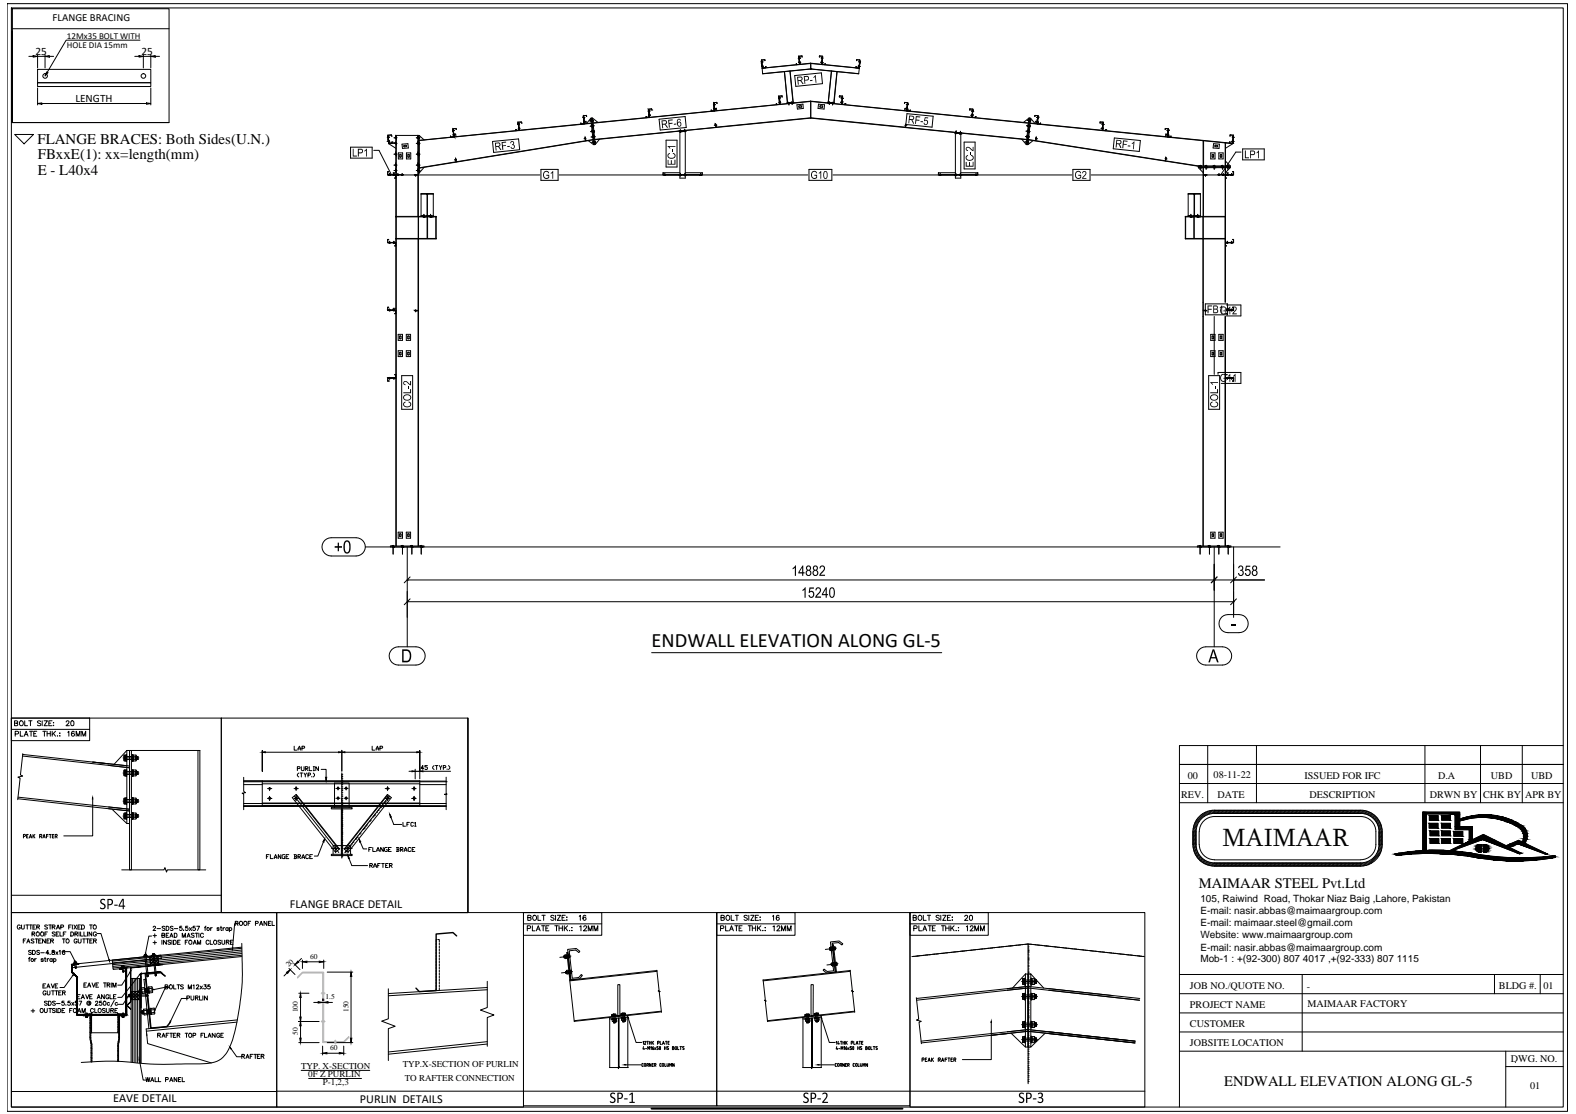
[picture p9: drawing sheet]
<svg xmlns="http://www.w3.org/2000/svg" width="420mm" height="297mm" viewBox="0 0 420 297" stroke-linecap="round" stroke-linejoin="round" font-family="sans-serif">
<defs><g id="words">
<text font-size="6.8" x="325.9" y="225.7">MAIMAAR</text>
<text font-size="5.5" x="173.7" y="172.6">ENDWALL ELEVATION ALONG GL-5</text>
<g font-size="4">
<text x="10" y="38.4">FLANGE BRACES: Both Sides(U.N.)</text>
<text x="10.1" y="42.5">FBxxE(1): xx=length(mm)</text>
<text x="10.1" y="46.6">E - L40x4</text>
</g>
<g font-size="3.9">
<text x="319.6" y="236.9">MAIMAAR STEEL Pvt.Ltd</text>
<text x="326.4" y="289.6">ENDWALL ELEVATION ALONG GL-5</text>
</g>
<g font-size="3.3">
<text x="77.3" y="242.2">FLANGE BRACE DETAIL</text>
<text x="30.2" y="293.7">EAVE DETAIL</text>
<text x="96" y="294">PURLIN DETAILS</text>
</g>
<g font-size="3">
<text x="9.5" y="14.6">25</text>
<text x="37.7" y="14.6">25</text>
<text x="20.1" y="27.2">LENGTH</text>
</g>
<text font-size="2.9" x="14" y="5.6">FLANGE BRACING</text>
<g font-size="2.7">
<text x="316.7" y="207.6">00</text>
<text x="323.5" y="207.6">08-11-22</text>
<text x="347.8" y="207.6">ISSUED FOR IFC</text>
<text x="383.4" y="207.6">D.A</text>
<text x="397.5" y="207.6">UBD</text>
<text x="408.2" y="207.6">UBD</text>
<text x="314.9" y="212.7">REV.</text>
<text x="324.6" y="212.7">DATE</text>
<text x="349.1" y="212.7">DESCRIPTION</text>
<text x="381.2" y="212.7">DRWN BY</text>
<text x="395.4" y="212.7">CHK BY</text>
<text x="406.6" y="212.7">APR BY</text>
<text x="320" y="240.4">105, Raiwind Road, Thokar Niaz Baig ,Lahore, Pakistan</text>
<text x="320" y="243.7">E-mail: nasir.abbas@maimaargroup.com</text>
<text x="320" y="247">E-mail: maimaar.steel@gmail.com</text>
<text x="320" y="250.2">Website: www.maimaargroup.com</text>
<text x="320" y="253.5">E-mail: nasir.abbas@maimaargroup.com</text>
<text x="320" y="256.6">Mob-1 : +(92-300) 807 4017 ,+(92-333) 807 1115</text>
<text x="317.2" y="263.6">JOB NO./QUOTE NO.</text>
<text x="348.4" y="263.9">-</text>
<text x="399.6" y="263.7">BLDG #.</text>
<text x="411.5" y="263.7">01</text>
<text x="317.2" y="268.7">PROJECT NAME</text>
<text x="348.6" y="268.5">MAIMAAR FACTORY</text>
<text x="317.2" y="273.8">CUSTOMER</text>
<text x="317.2" y="278.9">JOBSITE LOCATION</text>
<text x="402.8" y="283.1">DWG. NO.</text>
<text x="407.9" y="290.4">01</text>
</g>
<g font-size="2.4">
<text x="17.9" y="10.3">12Mx35 BOLT WITH</text>
<text x="17.9" y="12.9">HOLE DIA 15mm</text>
<text x="80.2" y="285">TYP. X-SECTION</text>
<text x="82.2" y="287.2">0F Z PURLIN</text>
<text x="107.4" y="284.6">TYP.X-SECTION OF PURLIN</text>
<text x="86" y="289.4">P-1,2,3</text>
<text x="107.9" y="288.3">TO RAFTER CONNECTION</text>
</g>
<g font-size="2">
<text x="77" y="257.9" transform="rotate(-44 77 257.9)">20</text>
<text x="82.7" y="255.8">60</text>
<text x="79.4" y="269.9" transform="rotate(-90 79.4 269.9)">100</text>
<text x="86.8" y="266.3">1.5</text>
<text x="92.9" y="269.9" transform="rotate(-90 92.9 269.9)">150</text>
<text x="79.4" y="276" transform="rotate(-90 79.4 276)">50</text>
<text x="88" y="280.1">60</text>
</g>
</g></defs>
<!-- layer: S-GRID -->
<path d="M323.7 84.4v15.4M86.6 144.1l1.1-.6 .6-.1h6.6a2.43 2.43 0 0 1 2.5 2.4 2.43 2.43 0 0 1-2.5 2.5h-6.6a2.44 2.44 0 0 1-2.3-1.5 2.44 2.44 0 0 1 .6-2.7zM97.4 145.8h243.9M108.6 145.8v26.7M323.7 145.8v26.7M328.9 145.8v18.1M104.5 173.2l1.1-.6 .6-.1h4.7a2.43 2.43 0 0 1 2.5 2.4 2.43 2.43 0 0 1-2.5 2.4h-4.7a2.44 2.44 0 0 1-2.2-1.5 2.44 2.44 0 0 1 .5-2.6zM319.7 173.2l1.1-.6 .7-.1h4.4a2.43 2.43 0 0 1 2.5 2.4 2.43 2.43 0 0 1-2.5 2.4h-4.4a2.44 2.44 0 0 1-2.3-1.5 2.44 2.44 0 0 1 .5-2.6zM325.7 164.5l.5-.3a8.9 8.9 0 0 1 4.7-.2 2.41 2.41 0 0 1 1.8 2.6 2.41 2.41 0 0 1-2.4 2.1h-2.9a2.42 2.42 0 0 1-2.2-1.5 2.42 2.42 0 0 1 .5-2.7z" fill="none" stroke="#000" stroke-width=".27"/>
<g fill="#000">
<path d="M90 144.7h.4v.9h.8v.5h-.8v.9h-.4v-.9h-.8v-.5h.8zM328.2 166.5h1.1v.5h-1.1z"/>
<path d="M91.9 144.3l.5-.2h.4l.5 .5 .2 .6-.1 1.7-.3 .5-.4 .2-.6-.1-.5-.7v-1.4zM92.3 144.5l-.3 .5-.1 1.4 .2 .7 .5 .2 .4-.5 .1-1.7-.4-.6z"/>
<path d="M107.2 173.1l1.5 .1 .6 .4 .3 .6v1.1l-.6 1.1-1.8 .2zM107.6 173.6v2.6l1.1-.1 .5-.7v-1.2l-.5-.6z"/>
<path d="M323.3 173.1h.4l1.2 3.5h-.4l-.4-1h-1.2l-.3 1h-.5zM323.5 173.5l-.5 1.7h1z"/>
</g>
<!-- layer: Part -->
<g fill="none" stroke="#000" stroke-width=".27">
<path d="M203.2 18.2l-.2-2 .3 2M203.2 18.2h.1M203.2 18.2l12.9-1.3 13 1.3M203.2 18.2l.1 1.4M203.9 16.2v-.3l-.8 .1 .2 2.2M204.1 17.8h.1M204.1 17.8v.2l-.8 .1M204.1 17.8v.3M209.1 19.1l.9 8.3zM210.6 19h.1M210.6 19l.8 8.3M210.6 19l.9 8.3"/>
<path d="M212.3 16.9v.3zM213 15l.8-.1 .1 .3-.1-.3zM213 15l.2 2.1M213.2 17.1l-9.9 1.1M213.2 17.1l-.2-1.9 .3 1.9M213.2 17.1h.1M216.1 18.4h.1M216.1 16.8l-2.8 .3M216.1 16.8v1.6M216.1 16.8l2.9 .3M216.1 18.4l12.8 1.2M216.1 18.4l-12.8 1.2"/>
<path d="M218.5 14.9l-.1 .3zM218.5 14.9l.8 .1-.2 2.1M219 17.1l.3-1.9-.2 1.9M219 17.1h.1M219.1 17.1l.8 .1M219.1 17.1l9.9 1.1M219.9 16.9v.3zM221.6 19h.1M221.6 19l-.8 8.3M223.1 19.1h.1M223.1 19.1l-.8 8.3M223.2 19.1l-.8 8.3"/>
<path d="M228.2 17.8h.1M228.2 17.8v.3l.8 .1M228.3 16.2h.1M228.4 16.2v-.3l.8 .1-.2 2.2M228.9 19.6v.1M229 18.2l.3-2-.2 2M229 18.2h.1M229.1 18.2h.1M229.1 18.2l-.2 1.4M103.4 36.3l.2 1.9zM103.6 38.2h.1M103.6 38.2v.1"/>
<path d="M103.6 38.3l1.9 1.2M104.3 36l-.8 .1 .2 2.1 .8-.1v-.3M104.3 36.3h.1M104.3 36l-.9 .1 .3 2.1M104.3 36v.3M104.5 37.8h.1M104.5 37.8v.3l-.8 .1M105.5 38.1l-1.9 .1M105.5 38.1l-1.9 .2M105.6 36.1v21.6M107.2 38.4l1.5-.1 .2 1.2-1.6 .1zM107.6 38.9l.7-.2 .1 .3-.7 .2z"/>
<path d="M111.4 36.1v21.6M111.5 36.1v21.6M111.7 36.1h-6.2v109.5M111.7 36.1v10M111.7 37.5h.1M111.7 36.1l1.4 1.2M120.1 36.3v.3M120.1 36.3h.1M120.1 36.3v.2l.9-.1M120.8 34.3l.8-.1 .1 .3M120.8 34.3h.8v.2M120.8 34.3l.2 2.2-.2-2"/>
<path d="M120.8 34.5h.1M120.8 34.5l.3 2M121 35.7h.5l.1 .7M121.6 34.5h.1M137.5 34.5h.1M137.5 34.5v.3h.9M137.5 34.5v.3l.8-.1M138.4 34.8l-.2-2 .2 2M139 32.5l-.9 .1 .2 2.1M139 32.5v.3M139 32.6h-.8l.2 2.2M139 32.8h.1"/>
<path d="M155.5 30.9l.8-.1 .1 .3M155.5 30.9l.2 2.1M155.7 33l-.1-1.9 .2 1.9M155.7 33l-.8 .1-.1-.3 .1 .3M155.7 32.3h.1M155.8 32.3v.1M155.8 32.4h.1M155.9 32.4l.3-.1 .1 .6M156 36.6l.2 .9zM156.4 30.8l-.9 .1M156.8 37.5l1.4 1.1M157.5 31.5l-1.1 1.4"/>
<path d="M157.5 31.5l.7 7.1M157.6 32.8l-45.8 4.7M157.7 32.9l-45.9 4.6M157.8 31.5l.6 7.1M157.8 31.5h.2M157.8 31.5h-.3M158 31.5l1.4 1.1M158 31.5l.7 7M158.1 37.2h.1M158.1 32.9l58-5.8 58 5.8M158.1 37.2l-46.3 7.6M158.2 38.6h.2"/>
<path d="M158.7 38.5l-.3 .1M159.8 37.1l-1.1 1.4M172.2 31.1h.1M172.2 31.1v.3l.9-.1M172.9 29.1l.8-.1 .1 .3M172.9 29.1l.2 2.1-.8 .1-.1-.2M172.9 29.3l.2 2zM172.9 29.1l.2 2.2M173.1 31.3h.1M173.1 31.3l-15 1.5M173.8 29.3h.1M181.1 35l-22.5 2.3"/>
<path d="M181.3 35.1l1.4-.1v12.5h-1.4zM182.8 34.8l.1 .2-1.8 .1v-.1M182.8 34.8l-1.7 .2M189.6 29.3h.1M189.6 29.3v.3M189.6 29.3v.3l.8-.1M190.3 27.4l.8-.1v.3M190.5 29.5l-.2-1.9 .3 1.9M190.5 29.5h.1M190.5 28.9h.5l.1 .6M190.5 28.8v.1M190.5 29.5l-17.3 1.8"/>
<path d="M190.7 33l.2 .9zM190.9 34l-32.3 3.2M190.9 33.9l25.2-2.5 25.2 2.5M190.9 33.9v.1M191.1 27.6h.1M191.2 27.6l-.1-.3-.9 .1 .3 2.1M207.6 25.7l.2 2.1-.8 .1v-.3v.3l.9-.1M207.6 25.7l.3 2.1M207.7 25.9l.2 1.9zM208.5 25.6v.3zM208.5 25.6l-.9 .1M209.8 27.4l1.8-.1 .1 .1-1.9 .2z"/>
<path d="M212.5 27.9l1.6-.1 .1 1.1-1.6 .2zM213 28.3l.5-.1 .2 .3-.7 .1zM216.1 27v4.5M216.1 27l8.3 .8M216.1 27l-25.5 2.5M216.1 31.5l57.6 5.8M216.1 31.5l-33.3 3.3M218.2 27.8l1.6 .1-.1 1.2-1.6-.2zM218.6 28.3l.6-.1 .1 .3-.7 .1zM220.7 27.3l1.8 .1v.2l-1.9-.2zM223.8 25.9h.1M223.8 25.6l.8 .1-.2 2.1"/>
<path d="M223.8 25.6v.3M224.4 27.8l.2-1.9-.2 1.9M224.4 27.8h.1M224.4 27.8l17.3 1.7M225.3 27.6h.1M225.3 27.6l-.1 .3-.8-.1M225.3 27.6v.3l-.9-.1M241.1 27.6h.1M241.2 27.6v-.3l.8 .1-.2 2.1M241.3 33.9l.1 .1M241.4 33.6l-.1 .3M241.4 34l32.3 3.2"/>
<path d="M241.5 33.7l-.1 .3M241.7 29.5h.1M241.8 28.8l-.5 .1-.1 .6 .1-.6M241.8 29.5l32.4 3.3M241.9 27.6h.1M241.9 27.6l-.2 1.9M242 27.6l-.2 1.9M242.6 29.3h.1M242.6 29.3v.3l-.8-.1M242.7 29.3l-.1 .3M254.6 35.3l1.7 .2v.2l-1.7-.2zM254.7 35.5l1.4 .1v11.9h-1.4z"/>
<path d="M258.5 29.3h.1M258.5 29l.9 .1-.2 2.1 .8 .1v-.2M258.6 29l.8 .1-.2 2.2M258.6 29l-.1 .3M259.1 31.3h.1M259.3 29.3l-.2 2zM260 31.1h.1M260 31.1v.3l-.8-.1M272.4 37.1l1.2 1.4M273.6 38.5l.2 .1M273.8 38.6h.3M274.2 37.2h.1"/>
<path d="M274.2 37.2l45.3 7M274.3 31.5l-1.4 1.1M274.3 31.5h.2M274.3 31.5l-.7 7M274.5 31.5l-.7 7.1M274.5 31.5h.3M274.6 32.9l54.1 5.4M274.6 32.8l54.1 5.4M274.8 31.5l1.1 1.4 .1-.6h.5M274.8 31.5l-.7 7.1M275.4 37.5l-1.3 1.1M275.9 30.8v.3z"/>
<path d="M275.9 30.8l.9 .1-.3 2.1M276.1 37.5l.2-.9-.1 .9M276.5 33l.2-1.9-.2 1.9M276.5 32.3h.1M276.5 33l.9 .1v-.3v.3M293.3 32.8h.1M293.3 32.8v-.3l.9 .1-.3 2.1M293.3 32.8v-.2h.8l-.2 2.2M293.8 34.8l.3-2-.2 2M294.8 34.5h.1M294.8 34.5v.3l-.9-.1M294.8 34.5v.3h-.9"/>
<path d="M310.6 34.5h.1M311.3 35.8h.1M311.3 35.8l-.5-.1-.1 .7M311.3 35.7v.1M311.4 34.5h.1M311.4 34.5l-.2 2M311.5 34.3l-.8-.1v.3M311.5 34.3l-.2 2.2 .2-2M311.5 34.3l-.2 2.1M312.2 36.5v-.2v.3M323.5 38.3l1.6 .1-.1 1.2-1.6-.1zM324 38.7l.6 .1v.3h-.6z"/>
<path d="M326.6 38.1h.1M326.6 38.1l.1 6.1M326.6 38.1v6.1M327.8 37.8h.1M327.8 37.8l-.1 .3 .9 .1M327.9 36.3h.1M327.9 36.3v-.3l.9 .1-.2 2.1M327.9 36.3l.1-.3 .8 .1-.2 2.1-.8-.1v-.3M328.6 38.2l.3-1.9-.2 1.9M328.7 38.2h.1M328.7 38.2v.1M328.7 38.3l-2 1.2"/>
<path d="M103.5 46.6h.1M103.6 45.8h-.2v.9h2.1M103.6 45.8h.1M105.5 47.5h-.3h.3M105.5 46.1h-.7v.5M105.5 57.8h10.8M105.5 57.7h10.8v6h-10.8M105.6 57.8v5.8M105.7 46.7h38.2M106.2 40.8h1.1v1.6h-1.1zM106.7 41.2l.3 .2-.2 .5h-.2zM107.5 46.6h-4.1"/>
<path d="M107.5 46.6h.1M108.4 40.8h1.1v1.6h-1.1zM108.8 41.2l.3 .2-.1 .5h-.3zM111.4 46.6h-.9l.9 .1M111.5 57.8v5.8M111.5 46.1h.2M111.6 57.8v5.8M111.7 44.8h.1M112.3 57.7v-6.1h3.2v6.1M112.3 51.8h3.2M112.3 57.5h3.2M113.1 44.6l-1.4 1.5"/>
<path d="M113.7 51.8l.2 .1M113.9 57.4l-.2 .1M113.9 51.8v5.7M113.9 57.8v5.8M113.9 57.4l.2 .1M114 57.8v5.8M114.1 51.8l-.2 .1M116.2 57.8v5.8M121.4 42.2l.3 .9zM149.1 46.7h66.2M176.8 46.1l.1 .5M176.9 46.6h.1"/>
<path d="M177.1 46.6h.1M181 46.6l.3 .1M181.1 46.6h.1M181.3 46.1h-4.5v.5h10.4v-.5h-4.5M182.9 46.6h.1M183 46.6l-.3 .1M186.9 46.6h.1M187.2 46.1l-.1 .5M222.1 46.7h63.6M250.2 46.4l.1 .2M250.5 46.6h.1M254.5 46.6l.2 .1"/>
<path d="M254.6 46.6h.1M254.7 46.1h-4.5v.5h10.5v-.5h-4.6M256.3 46.6h.1M256.4 46.6l-.3 .1M260.3 46.6h.1M260.6 46.1v.5M260.6 46.5h.1M290.9 46.7h35.6M310.7 42.9l.2-.9-.2 .9M316 57.8h10.7M316.1 57.8v5.8M316.8 51.8h3.2"/>
<path d="M316.8 57.5h3.2M316.8 57.7v-6.1h3.2v6.1M318.2 51.8l.1 .1M318.3 57.8v5.8M318.3 57.4l-.1 .1M318.3 51.8v5.7M318.4 57.8v5.8M318.5 57.4l.1 .1M318.5 51.8v5.7M318.6 51.8l-.1 .1M319.5 44.7l1.2 1.3M319.5 44.5h8.5"/>
<path d="M319.5 44.7h8.5M319.5 44.2v.5M319.5 44.2h8.5M320.7 57.8v5.8M320.7 44.2v-6.7l.2 6.7M320.7 44.7v13M320.8 57.8v5.8M320.8 46.6h1l-1 .1M320.8 44.7v13M322.8 40.8h1.1v1.6h-1.1zM323.2 41.3l.3-.1v.2v.5h-.3zM324.7 46.6h4.1"/>
<path d="M324.7 46.6h.1M324.9 40.8h1.2v1.6h-1.2zM325.4 41.2l.3 .1-.1 .6-.3-.2zM326.6 57.8v5.8M326.6 44.7v13M326.7 43l1.3 1.2M326.7 44.7v35.9M326.7 46.1h.7v.5M326.7 57.7h-10.7v6h10.7M326.7 47.5h.3h-.3M328 44.7l-1.3 1.3M328 44.2v.5"/>
<path d="M328.6 45.8h.3v.9h-2.2M328.6 45.8h.1M328.7 46.6h.1M103.6 63.8h-.2v.9h2.1M103.6 63.8v.1M105.5 65.5l-.3 .1h.3M105.5 64.6l-1.9 .1M105.5 63.6h10.8M105.6 63.7v81.9M111.4 63.7v81.9M111.6 63.7v81.9M316 63.6h10.7"/>
<path d="M320.7 63.7v81.9M320.8 63.7v81.9M326.6 63.7v16.9M326.7 65.5h.3l-.3 .1M326.7 64.6l2 .1M328.6 63.9l.3-.1v.9h-2.2M328.6 63.8v.1M103.4 82l.2-.1h-.2v.9h2.1M104.8 82.7h.1M105.2 99.9h.1M105.2 99.9h.3M105.5 83.6l-.3 .1h.3"/>
<path d="M105.5 82.7l-1.9 .1M105.5 82.2h-.7v.5M106.2 89.2h1.1v1.6h-1.1zM106.2 93.5h1.1v1.6h-1.1zM106.6 89.6l.3 .1-.1 .6h-.3zM106.6 93.9l.3 .2-.1 .6-.3-.1zM108.3 89.2h1.2v1.6h-1.2zM108.3 93.5h1.2v1.6h-1.2zM108.8 89.6l.3 .1-.1 .6-.3-.1zM108.8 93.9l.3 .1-.1 .7-.3-.2zM111.4 82.8h-.9h.9M320.8 82.8h.8"/>
<path d="M322.8 89.2h1.1v1.6h-1.1zM322.8 93.5h1.1v1.6h-1.1zM323.2 89.7l.3-.1v.1v.6h-.3zM323.2 94l.3-.1v.2v.6l-.3-.1zM324.9 89.2h1.2v1.6h-1.2zM324.9 93.5h1.2v1.6h-1.2zM325.4 89.6l.3 .1-.1 .6-.3-.1zM325.4 93.9l.3 .1-.1 .7-.3-.2zM326.6 84.4v61.2M326.7 99.9h.3M326.7 84.4v61.2M327 83.6h.1"/>
<path d="M327 83.7h.1M327 99.9h.1M327 82.7l1.7 .1M327 82.2h.4v.5M327 83.6v.1M327.4 82.7h.1M328.8 82l-.2-.1h.3v.9h-1.9M103.6 100.8h1.9M103.6 101.6h.1M105.5 100.8h-2.1v.8h.2M326.7 100.8h2.2l-.1 .8h-.2M328.6 101.6h.1"/>
<path d="M328.7 100.8h-2M104.1 145.6h8.9v.2h-8.9zM106.2 141.9h1.1v1.6h-1.1zM106.5 142.4l.3-.1 .1 .2-.1 .5h-.3zM108.3 141.9h1.2v1.6h-1.2zM108.7 143h.1M108.8 142.3l.3 .1-.1 .6-.3-.1zM319.2 145.6h9v.2h-9zM322.8 141.9h1.1v1.6h-1.1zM323.2 142.4l.3-.1v.2v.5h-.3zM324.9 141.9h1.2v1.6h-1.2zM325.4 143h.1"/>
<path d="M325.4 142.3l.3 .1-.1 .6-.3-.1z"/>
</g>
<!-- layer: Bolt -->
<g fill="none" stroke="#000" stroke-width=".27">
<path d="M203 16.6h.1M203 16.4h.1M203.1 16.6h.1M203.1 17.5h.1M203.1 17.7h.1M203.2 17.7h.1M203.4 16.5h-.5M203.5 17.6l-.5 .1M213 15.6h.1M213.1 15.4h-.1M213.1 16.6h.1M213.1 15.6h-.1"/>
<path d="M213.1 16.8h.1M213.2 16.5l-.1 .1M213.3 15.5h-.4M213.5 16.6l-.5 .1M218.8 16.6l.5 .1M218.9 15.5h.5M219.1 16.5l.1 .1M219.1 16.8h.1M219.2 15.6h.1M219.2 15.4h.1M219.3 15.4h.1M228.8 17.6l.5 .1"/>
<path d="M228.9 16.5h.5M229.1 17.7h.1M229.1 17.5h.1M229.1 16.6h.2M229.2 16.4h.1M103.4 36.7h.1M103.4 36.4h.1M103.5 36.7h.1M103.6 37.6h.1M103.6 37.8h.1M103.6 37.6h-.1M103.8 36.5l-.5 .1"/>
<path d="M103.9 37.7h-.5M105.1 36.7h.7M105.1 38.2h.7M105.5 36.6h.1M105.5 38.1h.1M105.5 36.9h.1M105.5 38.4h.1M111 36.7h1M111 38.2h1M111.4 36.6h.3M111.4 38.1h.3M111.4 36.9h.3"/>
<path d="M111.4 38.4h.3M120.8 34.7h.1M120.8 34.9h.1M120.9 35.9h.1M120.9 36.1h.1M121 35.9h-.1M121 36.1h-.1M121.1 34.8h-.4M121.3 35.9l-.5 .1M138.2 33h.1M138.2 33.2h.1M138.4 34.3l-.1 .1"/>
<path d="M138.4 34.1l-.1 .1M138.5 33.1h-.4M138.6 34.2h-.4M155.5 31.2h.1M155.6 31.5h.1M155.6 32.4h.1M155.7 32.6h.1M155.8 32.6h-.1M155.9 31.3l-.5 .1M156 37h.1M156 36.8h.1M156 32.5h-.4"/>
<path d="M156.2 36.9l-.5 .1M158 32h-.4M158.1 32.3h-.5M158.2 33.7l-.4 .1M158.2 33.4h-.5M158.2 32.1l-1 .1M158.3 34.8l-.5 .1M158.4 35.2h-.5M158.4 33.5l-1.1 .2M158.4 36.3h-.4M158.5 36.6l-.5 .1M158.5 35l-1 .1"/>
<path d="M158.6 37.7l-.5 .1M158.7 36.4l-1.1 .1M158.7 38.1h-.5M158.8 37.8l-1 .2M172.9 29.5h.1M172.9 29.7h.1M173 30.6h.1M173.1 30.9h-.1M173.3 29.6h-.5M173.4 30.7l-.5 .1M181.3 34.9v.2M181.4 34.6v.7"/>
<path d="M181.5 34.9l.1 .2M182.4 34.8v.2M182.5 34.5l.1 .6M182.7 34.8v.2M190.3 27.8h.1M190.3 28h.1M190.4 28.9h.1M190.4 29.1h.1M190.7 27.9h-.5M190.8 29h-.5M190.8 33.2l-.1 .1M190.9 33.4l-.1 .1"/>
<path d="M191 33.3l-.5 .1M207.7 26h.1M207.7 26.2h.1M207.8 27.2h.1M207.8 27.4h.1M208.1 26.1l-.6 .1M208.1 27.3h-.4M210.2 27.4v.2M210.3 27.3v.7M210.4 27.4v.2M211 27.3l.1 .3M211.1 27.2l.1 .7"/>
<path d="M211.2 27.3l.1 .2M221.1 27.3l-.1 .2M221.1 27.2v.7M221.3 27.3l-.1 .3M221.9 27.4v.2M222 27.3l-.1 .7M222.1 27.4v.2M224.1 27.3h.5M224.2 26.1l.5 .1M224.4 27.4h.1M224.4 27.2h.1M224.5 27.2h.1"/>
<path d="M224.5 26.2h.1M224.5 26h.1M224.6 26.2h.1M241.5 29h.5M241.6 27.9h.5M241.8 29.1h.1M241.8 28.9h.1M241.9 27.8h.1M241.9 28h.1M242 27.8h.1M254.7 35.3v.2M254.9 34.9l-.1 .8"/>
<path d="M255 35.3v.2M255.9 35.4l-.1 .2M256.1 35l-.1 .8M256.1 35.4v.2M258.9 30.7l.5 .1M259 29.6h.4M259.1 30.9h.1M259.2 30.6h.1M259.2 29.7h.1M259.3 29.5h.1M259.3 29.7h.1M273.2 37.8l1.1 .1"/>
<path d="M273.4 36.4l1 .1M273.5 35l1.1 .1M273.6 38.1h.5M273.7 37.7l.4 .1M273.7 33.5l1 .1M273.8 36.6l.4 .1M273.8 36.3h.5M273.8 32.1l1.1 .1M273.9 35.2h.5M274 34.8l.4 .1M274.1 33.7l.4 .1M274.1 33.4h.5"/>
<path d="M274.2 32.3h.5M274.3 32h.4M276.1 36.9l.4 .1M276.2 37h.1M276.2 36.8h.1M276.3 32.5h.4M276.4 31.3l.4 .1M276.5 32.4h.1M276.5 32.6h.1M276.6 32.6h.1M276.6 31.2h.1M276.6 31.5h.1"/>
<path d="M276.7 31.2h.1M293.6 34.2h.5M293.7 33.1h.5M293.9 34.3l.1 .1M293.9 34.1l.1 .1M294 33.2h.1M294 33h.1M294.1 33.2h.1M311 35.9l.5 .1M311.1 34.8h.5M311.3 35.9h.1M311.3 36.1h.1"/>
<path d="M311.4 34.9h.1M311.4 34.7h.1M311.5 34.7h.1M328.4 37.7h.4M328.5 36.5l.5 .1M328.6 37.8h.1M328.6 37.6h.1M328.7 37.6h.1M328.7 36.7h.1M328.7 36.4h.1M103.7 46.6v.1M103.9 46.3v.5"/>
<path d="M104 46.6v.1M104.9 46.6v.1M105 46.3v.5M105.1 41.1h.7M105.1 44h.7M105.1 45.5h.7M105.1 46.6v.1M105.5 41.3h.1M105.5 40.9h.1M105.5 44.2h.1M105.5 43.9h.1M105.5 45.6h.1"/>
<path d="M105.5 45.3h.1M105.9 46.6v.1M106.1 46.3v.5M106.2 46.6v.1M107.1 46.6v.1M107.2 46.3v.5M107.3 46.6v.1M110.7 46.6v.1M110.8 46.5v.5M110.9 46.6v.1M111 41.1h1M111 44h1"/>
<path d="M111 45.5h1M111.4 41.3h.3M111.4 40.9h.3M111.4 44.2h.3M111.4 43.9h.3M111.4 45.6h.3M111.4 45.3h.3M112.8 57.5v.3M113 57.2v.8M113.1 57.5v.3M114.6 57.5v.3M114.8 57.2v.8"/>
<path d="M115 57.5v.3M121.5 42.7h.1M121.5 42.5h.1M121.7 42.5l-.5 .1M177.1 46.6v.1M177.2 46.3v.5M177.3 46.6v.1M181.3 46.6v.1M181.4 46.5v.5M181.4 46.3v.5M181.5 46.6v.1M182.4 46.6v.1"/>
<path d="M182.5 46.6v.1M182.6 46.3v.5M182.6 46.5v.5M182.7 46.6v.1M186.6 46.6v.1M186.8 46.3v.5M186.9 46.6v.1M250.6 46.6v.1M250.6 46.3v.5M250.8 46.6v.1M254.7 46.6v.1M254.8 46.3v.7"/>
<path d="M255 46.6l-.1 .1M255.9 46.6v.1M256 46.3v.5M256.1 46.5v.5M256.1 46.6v.1M260.1 46.6v.1M260.2 46.3v.5M260.3 46.6v.1M310.6 42.3l.5 .1M310.7 42.4h.1M310.8 42.2h.1M317.3 57.5v.3"/>
<path d="M317.5 57.2v.8M317.7 57.5v.3M319.1 57.5v.3M319.3 57.2v.8M319.5 57.5v.3M319.9 44.2v.5M320.1 44.1v1M320.3 44.2v.5M321.3 46.6v.1M321.4 44.2v.5M321.4 46.5v.5M321.5 46.6v.1"/>
<path d="M321.5 44.1v1M321.7 44.2v.5M323.5 44.2v.5M323.7 44.1v1M323.9 44.2v.5M324.9 46.6v.1M325 46.3v.5M325.1 46.6v.1M325.7 44.2v.5M325.9 44.1v1M326 46.6v.1M326 44.2v.5"/>
<path d="M326.1 46.3v.5M326.2 46.6v.1M327.1 46.6v.1M327.2 44.2v.5M327.2 46.3v.5M327.3 46.6v.1M327.3 44.1v1M327.5 44.2v.5M328.2 46.6v.1M328.4 46.3v.5M328.5 46.6v.1M103.7 64.6v.1"/>
<path d="M103.9 64.3v.6M104 64.6v.1M104.9 64.6v.1M105 64.3v.6M105.1 64.6v.1M327.1 64.6v.1M327.2 64.3v.6M327.3 64.6v.1M328.2 64.6v.1M328.4 64.3v.6M328.5 64.6v.1M103.7 82.7v.1"/>
<path d="M103.9 82.4v.5M104 82.7v.1M104.9 82.7v.1M105 82.4v.5M105.1 82.7v.1M110.7 82.8h.1M110.8 82.6v.5M110.9 82.8h.1M321.3 82.8h.1M321.4 82.6v.5M321.5 82.8h.1M327.1 82.7v.1"/>
<path d="M327.2 82.4v.5M327.3 82.7v.1M328.2 82.7v.1M328.4 82.4v.5M328.5 82.7v.1M103.7 100.8h.1M103.9 100.6v.5M104 100.8h.1M104.9 100.8h.1M105 100.6v.5M105.1 100.8h.1M327.1 100.8h.1"/>
<path d="M327.2 100.6v.5M327.3 100.8h.1M328.2 100.8h.1M328.4 100.6v.5M328.5 100.8h.1M104.6 145.6v.2M104.8 145.4v2.3M105 145.6v.2M107.1 145.6v.2M107.3 145.4v2.3M107.5 145.6v.2M109.6 145.6v.2"/>
<path d="M109.8 145.4v2.3M110 145.6v.2M112.1 145.6v.2M112.3 145.4v2.3M112.5 145.6v.2M319.8 145.6v.2M319.9 145.4v2.3M320.1 145.6v.2M322.3 145.6v.2M322.4 145.4v2.3M322.6 145.6v.2M324.8 145.6v.2"/>
<path d="M324.9 145.4v2.3M325.1 145.6v.2M327.3 145.6v.2M327.4 145.4v2.3M327.6 145.6v.2M6.3 223h.4l.1-.4-.5-.1v.9M7.1 222.9h.3M7.5 222.5h-.4v.9h.4M7.8 223.4l.4-.9 .3 .9M7.9 223.2h.5M8.8 222.5v.9M9 222.9l.3 .5"/>
<path d="M9.3 222.5l-.5 .5M10.6 223h.4l.1-.4-.5-.1v.9M10.9 223l.2 .4M11.4 223.4l.4-.9 .3 .9M11.5 223.2h.5M12.4 222.9h.4M12.8 222.5h-.4v.9M13.1 222.5h.6M13.4 222.5v.9M14 222.9h.3M14.4 222.5h-.4v.9h.4M14.7 223h.3"/>
<path d="M15 223l.2-.1v-.3l-.5-.1v.9M15 223l.2 .4M243.4 255l-.3 .1M243.5 255h.1M243.5 255h.2M244 255h-.3M244.1 255h.1M244.4 254.9l-.3 .1M244.5 254.9h.1M244.6 254.9h-.1M244.7 254.9h.1M245 254.8l-.3 .1"/>
<path d="M245.1 254.8h.1M245.6 254.8h-.5M245.6 254.8h.1M246 254.8h-.3M246 254.8h.1M246.4 254.7l-.3 .1M246.6 254.7h-.2M246.6 254.7h.1M247 254.6l-.3 .1M247 254.6h.1M247 254.6h.2M247.3 254.6h.1"/>
<path d="M247.4 254.6h.2M247.6 254.6h.1M247.9 254.6h-.3M248 254.6h.1M248.5 254.5l-.5 .1M248.6 254.5h.1M248.9 254.4l-.3 .1M248.9 254.4h.1M249 254.4h.2M249.3 254.4h-.1M249.3 254.4h.2M249.5 254.4h.1"/>
<path d="M249.9 254.3l-.3 .1M249.9 254.3h.1M250.1 254.3h-.1M250.5 254.3h-.3M250.5 254.3h.1M250.9 254.2l-.3 .1M250.9 254.2h.1M250.9 254.2h.2M251.1 254.2h.1M251.4 254.2h-.3M251.5 254.2h.1M251.8 254.1l-.3 .1"/>
<path d="M252 254.1h-.1M252.1 254.1h.1M252.4 254l-.3 .1M252.5 254h.1M252.5 254h.2M252.8 254h-.1M252.8 254h.2M253.1 254h.1M253.4 254h-.3M253.4 254h.1M254 253.9l-.5 .1M254 253.9h.1"/>
<path d="M254.4 253.8l-.3 .1M254.4 253.8h.1M254.5 253.8h.1M254.7 253.8h.1M254.8 253.8h.2M255 253.8h.1M255.3 253.7l-.3 .1M255.4 253.7h.1M255.6 253.7h-.2M255.9 253.7h-.3M256 253.7h.1M256.3 253.6l-.3 .1"/>
<path d="M256.4 253.6h.1M256.6 253.6h.1M256.9 253.6h-.3M256.9 253.6h.1M257.3 253.5l-.3 .1M257.5 253.5h-.2M257.5 253.5h.1M257.9 253.4l-.3 .1M257.9 253.4h.1M258 253.4h.1M258.3 253.4h-.1M258.3 253.4h.2"/>
<path d="M258.5 253.4h.1M258.9 253.4h-.3M258.9 253.4h.1M259.4 253.3l-.5 .1M259.5 253.3h.1M259.8 253.2l-.3 .1M259.9 253.2h.1M259.9 253.2h.2M260.2 253.2h-.1M260.3 253.2h.1M260.5 253.2h.1M260.8 253.2h-.3"/>
<path d="M260.8 253.2h.1M261.4 253.1l-.5 .1M261.4 253.1h.1M261.8 253l-.3 .1M261.8 253h.1M261.9 253h.1M262.4 253h-.3M262.4 253h.1M262.7 252.9l-.2 .1M262.8 252.9h.1M263 252.9h-.2M263 252.9h.1"/>
<path d="M263.3 252.9h-.3M263.4 252.9h.1M263.9 252.8l-.5 .1M264 252.8h.1M264.3 252.8h-.3M264.4 252.8h.1M264.7 252.7l-.3 .1M264.9 252.7h-.2M265 252.7h.1M265.3 252.6l-.3 .1M265.3 252.6h.1M265.4 252.6h.1"/>
<path d="M265.7 252.6h-.1M265.7 252.6h.2M265.9 252.6h.1M266.3 252.6h-.3M266.3 252.6h.1M266.9 252.5l-.6 .1M266.9 252.5h.1M267.2 252.4l-.3 .1M267.3 252.4h.1M267.3 252.4h.2M267.6 252.4h-.1M267.7 252.4h.1"/>
<path d="M267.9 252.4h.1M268.2 252.3l-.3 .1M268.3 252.3h.1M268.5 252.3h-.2M268.8 252.3h-.3M268.8 252.3h.1M269.2 252.2l-.3 .1M269.2 252.2h.1M269.3 252.2h.1M269.4 252.2h.1M269.8 252.2h-.3M269.8 252.2h.1"/>
<path d="M270.2 252.1l-.3 .1M270.4 252.1h-.2M270.4 252.1h.1M270.7 252.1h-.2M270.8 252.1h.1M270.8 252.1h.2M271.1 252l-.1 .1M271.2 252h.1M271.4 252h.1M271.7 252h-.3M271.8 252h.1M272.3 251.9l-.5 .1"/>
<path d="M272.4 251.9h.1M272.7 251.8l-.3 .1M272.7 251.8h.1M272.8 251.8h.2M273.1 251.8h-.1M273.1 251.8h.2M273.3 251.8h.1M273.7 251.8h-.3M273.7 251.8h.1M273.9 251.7l-.1 .1M274 251.7h.2M274.1 251.9h.1"/>
<path d="M274.1 251.9v.2M274.1 252.1v.3M274.1 252.5h.1M274.1 252.5v.2M274.1 252.9v.1M274.1 253.1h.1M274.1 253.1v.3M274.1 253.4h.1M274.1 253.7h.1M274.1 253.7v.3M274.1 254h.1M274.1 254.1v.5"/>
<path d="M274.1 254.6h.1M274.1 254.7v.5M274.1 255.2h.1M274.1 255.3v.3M274.1 255.6h.1M274.1 255.8h.1M274.1 255.9v.3M274.1 256.2h.1M274.1 256.2v.2M274.1 256.6v.2M274.1 256.8h.1M274.1 256.8v.3"/>
<path d="M274.1 257.2v.1M274.1 257.4h.1M274.1 257.4v.3M274.1 257.8h.1M274.1 257.8v.5M274.1 258.4h.1M274.1 258.4v.3M274.1 258.7v.2M274.1 259h.1M274.1 259v.3M274.1 259.3h.1M274.1 259.5h.1"/>
<path d="M274.1 259.6v.3M274.1 259.9h.1M274.1 260v.1M274.1 251.7v.1M274.1 252.7v.1M274.1 253.5v.1M274.1 255.7v.1M274.1 256.5h.1M274.1 259.4v.1M274.3 251.7l.1 .1M274.5 251.8h.1M274.5 251.8h.3"/>
<path d="M274.9 251.8h.1M274.9 251.8h.2M275.1 251.8h.1M275.2 251.8h.2M275.4 251.8h.1M275.5 251.8l.3 .1M275.8 251.9h.1M275.9 251.9l.5 .1M276.4 252h.1M276.5 252h.3M276.8 252h.1M276.8 252h.2"/>
<path d="M277.1 252v.1M277.2 252.1h.2M277.4 252.1h.1M277.4 252.1h.3M277.8 252.1h.1M277.8 252.1h.2M278 252.1l.3 .1M278.4 252.2h.1M278.4 252.2h.3M278.8 252.2h.1M279 252.2h.1M279 252.2l.3 .1"/>
<path d="M279.3 252.3h.1M279.4 252.3h.3M279.7 252.3h.2M279.9 252.3h.1M280 252.3l.3 .1M280.3 252.4h.1M280.4 252.4h.1M280.6 252.4h.1M280.7 252.4h.2M280.9 252.4h.1M281 252.4l.2 .1M281.3 252.5h.1"/>
<path d="M281.3 252.5l.5 .1M281.9 252.6h.1M281.9 252.6h.3M282.3 252.6h.1M282.3 252.6h.2M282.5 252.6h.1M282.6 252.6h.2M282.9 252.6h.1M282.9 252.6l.3 .1M283.2 252.7h.1M283.3 252.7l.5 .1M283.8 252.8h.1"/>
<path d="M283.9 252.8h.3M284.2 252.8h.1M284.3 252.8h.1M284.5 252.8l.3 .1M284.8 252.9h.1M284.8 252.9h.3M285.2 252.9h.1M285.2 252.9h.2M285.4 252.9h.1M285.4 252.9l.3 .1M285.8 253h.1M285.8 253h.5"/>
<path d="M286.4 253h.1M286.4 253l.3 .1M286.8 253.1h.1M286.8 253.1h.3M287.1 253.1l.2 .1M287.3 253.2h.1M287.4 253.2h.3M287.7 253.2h.1M287.8 253.2h.1M288 253.2h.1M288.1 253.2h.2M288.3 253.2h.1"/>
<path d="M288.4 253.2l.3 .1M288.7 253.3h.1M288.7 253.3l.5 .1M289.3 253.4h.1M289.3 253.4h.3M289.7 253.4h.1M289.7 253.4h.2M289.9 253.4h.3M290.3 253.4h.1M290.3 253.4l.3 .1M290.6 253.5h.1M290.7 253.5h.1"/>
<path d="M290.9 253.5h.1M290.9 253.5l.3 .1M291.2 253.6h.1M291.3 253.6h.5M291.8 253.6h.1M291.9 253.6l.3 .1M292.2 253.7h.1M292.3 253.7h.1M292.5 253.7h.1M292.6 253.7h.2M292.8 253.7h.1M292.8 253.7l.3 .1"/>
<path d="M293.2 253.8h.1M293.2 253.8h.2M293.4 253.8h.1M293.6 253.8h.1M293.8 253.8h.1M293.8 253.8l.3 .1M294.2 253.9h.1M294.2 253.9l.5 .1M294.8 254h.1M294.8 254h.3M295.1 254h.1M295.2 254h.1"/>
<path d="M295.4 254h.1M295.5 254h.2M295.7 254h.1M295.8 254l.3 .1M296.1 254.1h.1M296.1 254.1h.2M296.4 254.1l.3 .1M296.7 254.2h.1M296.7 254.2h.3M297.1 254.2h.1M297.1 254.2h.2M297.3 254.2h.1"/>
<path d="M297.3 254.2l.3 .1M297.7 254.3h.1M297.7 254.3h.3M298.1 254.3h.1M298.3 254.3h.1M298.3 254.3l.3 .1M298.6 254.4h.1M298.7 254.4h.2M298.9 254.4h.1M299 254.4h.2M299.2 254.4h.1M299.3 254.4l.3 .1"/>
<path d="M299.6 254.5h.1M299.7 254.5l.5 .1M300.2 254.6h.1M300.3 254.6h.3M300.6 254.6h.1M300.6 254.6h.2M300.8 254.6h.1M301 254.6h.1M301.2 254.6h.1M301.2 254.6l.3 .1M301.6 254.7h.1M301.6 254.7h.2"/>
<path d="M301.8 254.7l.3 .1M302.2 254.8h.1M302.2 254.8h.3M302.5 254.8h.1M302.6 254.8h.2M302.8 254.8h.3M303.1 254.8h.1M303.2 254.8l.3 .1M303.5 254.9h.1M303.6 254.9h.1M303.7 254.9h.1M303.8 254.9l.3 .1"/>
<path d="M304.1 255h.1M304.2 255h.2M304.5 255h.2M304.7 255h.1M304.7 255l.4 .1M171.4 277.8l.2-.1v.8M171.6 279.1l-.2 .6h.4M171.7 279.5v.4M171.8 277.8l.3-.1 .1 .3M172.1 279.6h.3M172.1 278l-.3 .5h.4M172.4 277.7h.5"/>
<path d="M172.7 277.7v.8M172.7 279.9v-.8l.3 .4 .2-.4v.8M173.1 277.7v.8M173.1 278h.5M173.5 279.3l.1-.2v.8M173.6 277.7v.8M173.8 277.7v.8M173.9 279.5v.2M173.9 279.7l.2 .2 .2-.2M173.9 278l.4 .5M174.1 279.4l.2 .3M174.2 279.1l-.3 .4 .2-.1"/>
<path d="M174.3 277.7l-.5 .4M174.5 279.4l.4 .5M174.9 279.4l-.4 .5M175.3 278.1h.2M175.4 279.4l.1 .3M175.5 279.1h-.4v.3h.2M175.5 279.7l-.4 .2M175.5 277.7h-.2v.8M175.6 277.6l.2 .3-.2 .2M175.8 279.2v.6h.3M176 277.7v.8h.3M176.1 279.2v.6"/>
<path d="M176.1 279.2h-.3M176.6 278.5l.3-.8 .3 .8M176.7 278.3h.4M177.2 279.1v.8M177.2 279.4h.4M177.4 277.7h.4M177.6 279.1v.8M177.6 277.7v.8M177.9 279.8h.2M177.9 279.1v.3M177.9 279.4l.3 .2-.1 .3M178.1 278h.2"/>
<path d="M178.2 279.1h-.3M178.4 277.7h-.3v.8h.3M179.5 279.4l.2 .2-.2 .3h-.2v-.8h.3v.3h-.3M179.9 279.3v.4M180.4 279.3v.5l-.4-.2M180.5 279.3l-.3-.2-.2 .2M180.7 279.1v.8h.3M181.3 279.1h.4M181.5 279.1v.8M182 279.8h.2M182 279.1l.1 .3 .3 .2-.2 .3M182.4 279.1h-.4"/>
<path d="M222.9 277.8l.2-.1v.8M223.1 279.1l-.2 .6h.4M223.2 279.5v.4M223.5 277.7l-.2 .6h.5M223.6 279.6h.4M223.6 278.1v.4M224.1 277.7h.4M224.2 279.9v-.8l.3 .4 .2-.4v.8M224.3 277.7v.8M224.7 277.7v.8M224.7 278h.5M225 279.3l.2-.2v.8"/>
<path d="M225.2 277.7v.8M225.5 277.7v.8M225.5 279.5v.2M225.5 279.7l.1 .2 .2-.2M225.6 278l.3 .5M225.6 279.4l.2 .3M225.7 279.1l-.2 .4 .1-.1M225.9 277.7l-.4 .4M226 279.4l.4 .5M226.4 279.4l-.4 .5M226.9 279.4l.1 .3M226.9 278.1h.2"/>
<path d="M227 279.7l-.4 .2M227 279.1h-.4v.3h.3M227.1 277.7h-.2v.8M227.2 277.6l.2 .3-.2 .2M227.4 279.2l-.1 .6h.3M227.6 279.2v.6M227.6 279.2h-.3M227.6 277.7v.8h.4M228.2 278.5l.3-.8 .3 .8M228.3 278.3h.4M228.7 279.1v.8M228.7 279.4h.4"/>
<path d="M229 277.7h.4M229.1 279.1v.8M229.2 277.7v.8M229.4 279.8h.2M229.4 279.1v.3M229.4 279.4l.4 .2-.2 .3M229.7 278h.3M229.8 279.1h-.4M230.1 277.7h-.4v.8h.4M231 279.4l.3 .2-.3 .3h-.2v-.8h.4v.3h-.4M231.5 279.3l.2 .6 .3-.3-.1-.3M232 279.3l-.3-.2-.2 .2"/>
<path d="M232.2 279.1v.8h.3M232.8 279.1h.4M233 279.1v.8M233.5 279.8h.2M233.5 279.1l.1 .3 .3 .2-.2 .3M233.9 279.1h-.3M274.1 260.3v.2M274.1 260.5h.1M274.1 260.6v.3M274.1 260.9v.2M274.1 261.1h.1M274.1 261.2v.3"/>
<path d="M274.1 261.5h.1M274.1 261.7h.1M274.1 261.7v.3M274.1 262.1h.1M274.1 262.1v.2M274.1 262.5v.1M274.1 262.7h.1M274.1 262.7v.3M274.1 263.1v.1M274.1 263.3h.1M274.1 263.3v.3M274.1 263.7h.1"/>
<path d="M274.1 263.7v.2M274.1 263.9v.3M274.1 264.2h.1M274.1 264.3v.2M274.1 264.5v.3M274.1 264.8h.1M274.1 264.9v.3M274.1 265.2h.1M274.1 265.4h.1M274.1 265.5v.3M274.1 265.8h.1M274.1 265.9v.1"/>
<path d="M274.1 266.2v.2M274.1 266.4h.1M274.1 266.4v.2M274.1 266.8v.2M274.1 267h.1M274.1 267v.3M274.1 267.4h.1M274.1 267.6h.1M274.1 267.6v.3M274.1 268h.1M274.1 268v.5M274.1 268.6h.1"/>
<path d="M274.1 268.6v.5M274.1 269.2h.1M274.1 269.2v.3M274.1 269.5h.1M274.1 269.6v.1M274.1 269.8v.3M274.1 270.1h.1M274.1 270.2v.1M274.1 270.5v.2M274.1 270.7h.1M274.1 270.8v.3M274.1 271.1h.1"/>
<path d="M274.1 271.3h.1M274.1 271.4v.3M274.1 271.7h.1M274.1 271.7v.5M274.1 272.3h.1M274.1 272.3v.3M274.1 272.7v.1M274.1 272.9h.1M274.1 272.9v.3M274.1 273.3h.1M274.1 273.5h.1M274.1 273.5v.3"/>
<path d="M274.1 273.9h.1M274.1 273.9v.2M274.1 274.2v.2M274.1 274.4h.1M274.1 274.5v.5M274.1 275h.1M274.1 275.1v.3M274.1 275.4h.1M274.1 275.5v.5M274.1 276h.1M274.1 276.1v.1M274.1 276.4v.2"/>
<path d="M274.1 276.6h.1M274.1 276.6v.3M274.1 277h.1M274.1 277.2h.1M274.1 277.2v.3M274.1 277.6h.1M274.1 277.6v.2M274.1 277.8v.3M274.1 278.2h.1M274.1 278.2v.5M274.1 278.8h.1M274.1 278.8v.3"/>
<path d="M274.1 279.1h.1M274.1 279.4h.1M274.1 279.4v.3M274.1 279.7h.1M274.1 279.8v.2M274.1 260.2v.1M274.1 261.5v.2M274.1 262.3v.1M274.1 265.3v.1M274.1 266.1h.1M274.1 266.7h.1M274.1 267.4v.1"/>
<path d="M274.1 270.4v.1M274.1 271.1v.2M274.1 273.3v.1M274.1 274.1v.1M274.1 276.3v.1M274.1 277v.2M274.1 279.2v.1M274.1 280v.1M171.1 283.8l.2 .6M171.3 284.4h.2M171.3 283.6h.2M171.3 283.5l-.2 .2"/>
<path d="M172.2 283.8v.3M172.2 283.8l-.2-.3-.3 .3 .1 .5 .4-.2M172.5 284h.2M172.7 283.6h-.2v.8M172.7 283.5l.2 .3-.2 .2M172.7 284l.2 .4M173.6 283.6v.8l-.5-.8v.8M173.8 283.9h.3M174.2 283.6h-.4v.8h.4M174.4 284h.3M174.7 283.6h-.3v.8M174.7 283.5l.2 .3-.2 .2 .2 .4"/>
<path d="M175.9 283.8l.1 .5 .3 .1M176.1 283.6h.2M176.1 283.5l-.2 .2M176.6 283.6h.3l.1 .2-.3 .6-.2-.3zM177.2 283.6v.8h.4M177.8 283.6l.1 .7 .4-.2M178.3 283.6v.5M178.5 284.4v-.8l.3 .4 .3-.4v.8M179.7 283.6v.8l-.4-.8v.8M222.7 283.8l.1 .6M222.8 284.4h.2M222.8 283.6h.2"/>
<path d="M222.8 283.5l-.1 .2M223.3 283.6h.3l.1 .2-.2 .6-.2-.3zM224 284h.2M224.2 283.6h-.2v.8M224.2 283.5l.2 .3-.2 .2M224.2 284l.2 .4M225.1 283.6v.8l-.5-.8v.8M225.4 283.9h.2M225.7 283.6h-.3v.8h.3M226 284h.2M226.2 283.6h-.2v.8M226.2 283.5l.2 .3-.2 .2 .2 .4"/>
<path d="M227.4 283.8l.1 .5 .3 .1M227.6 283.6h.2M227.6 283.5l-.2 .2M228 283.8v.3M228.1 284.1l.2 .3 .2-.3M228.5 283.8v.3M228.5 283.8l-.2-.3-.2 .3M228.8 283.6v.8h.3M229.3 283.6v.5l.3 .3 .2-.3v-.5M230.1 284.4v-.8l.2 .4 .3-.4v.8M231.3 283.6v.8l-.5-.8v.8M246.1 282.1h-.3v.9"/>
<path d="M246.1 282.1l.2 .1v.3l-.5 .1M246.7 282.5h.3M247.1 282.1h-.4v.9h.4M247.4 283l.3-.9 .3 .9M247.5 282.8h.4M248.4 282.1v.9M248.5 282.5l.4 .5M248.9 282.1l-.5 .5M250.1 282.6h.3M250.4 282.1h-.3v.9M250.5 282.1l.2 .2-.2 .3 .2 .4M251 283l.3-.9 .3 .9"/>
<path d="M251.1 282.8h.4M252 282.5h.4M252.4 282.1h-.4v.9M252.7 282.1h.5M253 282.1v.9M253.5 282.5h.4M253.9 282.1h-.4v.9h.4M254.5 282.1h-.2v.9M254.6 282.1l.2 .1v.3l-.5 .1M254.6 282.6l.2 .4M274.1 280.1v.2M274.1 280.3h.1"/>
<path d="M274.1 280.4v.3M274.1 280.7v.2M274.1 280.9h.1M274.1 281v.3M274.1 281.3h.1M274.1 281.3v.6M274.1 281.9h.1M274.1 281.9v.5M274.1 282.5h.1M274.1 282.5v.5M274.1 283.1h.1M274.1 283.1v.3"/>
<path d="M274.1 283.5h.1M274.1 283.5v.2M274.1 283.7v.3M274.1 284.1h.1M274.1 284.1v.2M274.1 284.4v.2M274.1 284.6h.1M274.1 284.7v.3M274.1 285h.1M274.1 285.2h.1M274.1 285.3v.3M274.1 285.6h.1"/>
<path d="M274.1 285.7v.5M274.1 286.2h.1M274.1 286.3v.3M274.1 286.6v.2M274.1 286.8h.1M274.1 286.9v.2M274.1 287.2h.1M274.1 287.2v.2M274.1 287.4v.3M274.1 287.8h.1M274.1 287.8v.2M274.1 288.2v.1"/>
<path d="M274.1 288.4h.1M274.1 288.4v.6M274.1 284.3v.1M274.1 285.1v.1M274.1 288v.1"/>
</g>
<g fill="#000" stroke="#000" stroke-width=".27">
<path d="M203 16.4l.1 .2zM203.1 17.5l.1 .2zM213 15.4l.1 .2zM213.1 16.6l.1 .2zM219.1 16.6v.2zM219.2 15.4v.2zM229.1 17.5v.2zM229.2 16.4l.1 .2zM103.4 36.4l.1 .3zM103.5 37.6l.1 .2zM120.8 34.7v.2zM120.8 34.7l.1 .2z"/>
<path d="M120.9 35.9l.1 .2zM138.2 33l.1 .2zM138.3 34.1l.1 .2zM155.6 31.2v.3zM155.7 32.4l.1 .2zM156 36.8l.1 .2zM157.6 32h.2v.3zM157.7 33.4h.2l.1 .3zM157.8 32h.2l.1 .3zM157.6 32h.2zM157.8 34.9h.3v.3zM157.9 33.4h.3v.3z"/>
<path d="M157.7 33.4h.2zM157.8 32h.2zM158 36.3h.2l.1 .3zM158.1 34.9h.2l.1 .3zM157.8 34.9h.3zM158.1 37.8h.3v.3zM157.9 33.4h.3zM158.2 36.3h.3v.3zM158 36.3h.2zM158.1 34.9l.2-.1zM158.4 37.8h.2l.1 .3zM158.1 37.8h.3z"/>
<path d="M158.2 36.3h.3zM158.4 37.8l.2-.1zM172.9 29.5l.1 .2zM173 30.6l.1 .3zM181.3 35l.3 .1zM181.3 34.9h.3zM181.3 35l.3-.1zM182.4 34.8h.3v.2zM182.4 34.8h.3zM190.3 27.8l.1 .2zM190.4 28.9l.1 .2zM190.7 33.3l.2 .1z"/>
<path d="M207.7 26l.1 .2zM207.8 27.2l.1 .2zM210.2 27.4l.2 .2zM210.2 27.6h.2zM210.2 27.4h.2zM211 27.3l.3 .2zM211 27.5h.3zM211 27.3h.2zM221 27.5h.2zM221.1 27.3h.2zM221.1 27.3h.2l-.1 .2zM221.9 27.4h.2z"/>
<path d="M221.9 27.4l.2 .2zM221.9 27.6h.2zM224.4 27.2v.2zM224.5 26l.1 .2zM224.5 26v.2zM241.5 33.3l-.1 .1zM241.5 33.3v.1zM241.8 28.9v.2zM241.9 27.8v.2zM254.7 35.3h.3zM254.7 35.3h.3v.2zM255.9 35.4l.2 .1z"/>
<path d="M255.9 35.5h.2v.1zM255.9 35.4h.2zM259.2 30.6v.3zM259.3 29.5v.2zM273.7 37.7l.2 .1zM273.7 37.8h.2v.3zM273.8 36.3h.3zM273.8 36.3h.3l-.1 .3zM273.9 37.8h.2zM273.9 37.8h.2v.3zM274 34.8l.2 .1zM274 34.9h.2l-.1 .3z"/>
<path d="M274.1 36.3h.2zM274.1 36.3h.2l-.1 .3zM274.1 33.4h.2zM274.1 33.4h.2v.3zM274.2 34.9h.2zM274.2 34.9h.2v.3zM274.2 32h.3l-.1 .3zM274.2 32h.3zM274.3 33.4h.3zM274.3 33.4h.3l-.1 .3zM274.5 32h.2zM274.5 32h.2v.3z"/>
<path d="M276.2 36.8v.2zM276.2 36.8l.1 .2zM276.5 32.4l.1 .2zM276.6 31.2l.1 .3zM293.9 34.1v.2zM294 33l.1 .2zM311.3 35.9v.2zM311.4 34.7v.2zM328.7 37.6l-.1 .2zM328.7 37.6v.2zM328.8 36.4v.3zM103.7 46.6l.3 .1z"/>
<path d="M103.7 46.6h.3zM104.9 46.6l.2 .1zM104.9 46.6h.2zM105.9 46.6l.3 .1zM105.9 46.6h.3zM107.1 46.6l.2 .1zM107.1 46.6h.2zM121.5 42.5l.1 .2zM177.1 46.6h.2zM177.1 46.6l.2 .1zM181.3 46.6h.2zM181.3 46.6l.2 .1z"/>
<path d="M182.4 46.6h.3zM182.4 46.6l.3 .1zM186.6 46.6h.3zM186.6 46.6l.3 .1zM250.6 46.6h.2zM250.6 46.6l.2 .1zM254.7 46.6h.3zM254.7 46.6l.3 .1zM255.9 46.6h.2zM255.9 46.6l.2 .1zM260.1 46.6h.2zM260.1 46.6l.2 .1z"/>
<path d="M310.8 42.2v.2zM324.9 46.6h.2zM324.9 46.6l.2 .1zM326 46.6h.2zM326 46.6l.2 .1zM327.1 46.6h.2zM327.1 46.6l.2 .1zM328.2 46.6h.3zM328.2 46.6l.3 .1zM103.7 64.7h.3zM103.7 64.6l.3 .1zM103.7 64.6h.3z"/>
<path d="M104.9 64.7h.2zM104.9 64.6l.2 .1zM104.9 64.6h.2zM327.1 64.7h.2zM327.1 64.6h.2zM327.1 64.6l.2 .1zM328.2 64.7h.3zM328.2 64.6h.3zM328.2 64.6l.3 .1zM103.7 82.8h.3zM103.7 82.7l.3 .1zM103.7 82.7h.3z"/>
<path d="M104.9 82.8h.2zM104.9 82.7l.2 .1zM104.9 82.7h.2zM327.1 82.8h.2zM327.1 82.7h.2zM327.1 82.7l.2 .1zM328.2 82.8h.3zM328.2 82.7h.3zM328.2 82.7l.3 .1zM103.7 100.8h.3zM104.9 100.8h.2zM327.1 100.8h.2z"/>
<path d="M328.2 100.8h.3z"/>
<path d="M203.1 16.4v.2zM203.1 16.4v.2z"/>
<path d="M203.1 16.4v.2zM203.1 16.4v.2z"/>
<path d="M203.2 17.5v.2zM203.2 17.5v.2z"/>
<path d="M203.2 17.5v.2zM203.2 17.5v.2z"/>
<path d="M213 15.4v.2zM213 15.4v.2z"/>
<path d="M213 15.4v.2zM213 15.4v.2z"/>
<path d="M213 15.4v.2zM213 15.4v.2z"/>
<path d="M213.1 16.6v.2zM213.1 16.6v.2z"/>
<path d="M213.1 16.6v.2zM213.1 16.6v.2z"/>
<path d="M213.1 16.6v.2zM213.1 16.6v.2z"/>
<path d="M219.1 16.6v.2zM219.1 16.6v.2z"/>
<path d="M219.1 16.6v.2zM219.1 16.6v.2z"/>
<path d="M219.1 16.6v.2zM219.1 16.6v.2z"/>
<path d="M219.3 15.4v.2zM219.3 15.4l-.1 .2z"/>
<path d="M219.3 15.4v.2zM219.3 15.4l-.1 .2z"/>
<path d="M219.3 15.4v.2zM219.3 15.4l-.1 .2z"/>
<path d="M229.1 17.5v.2zM229.1 17.5v.2z"/>
<path d="M229.1 17.5v.2zM229.1 17.5v.2z"/>
<path d="M229.2 16.4v.2zM229.2 16.4l-.1 .2z"/>
<path d="M229.2 16.4v.2zM229.2 16.4l-.1 .2z"/>
<path d="M103.5 36.4v.3zM103.5 36.4v.3z"/>
<path d="M103.5 36.4v.3zM103.5 36.4v.3z"/>
<path d="M103.6 37.6l.1 .2zM103.6 37.6l.1 .2z"/>
<path d="M103.6 37.6l.1 .2zM103.6 37.6l.1 .2z"/>
<path d="M105.5 36.6l.1 .3zM105.5 36.6l.1 .3z"/>
<path d="M105.5 38.1l.1 .3zM105.5 38.1l.1 .3z"/>
<path d="M105.5 36.6l.1 .3zM105.5 36.6l.1 .3z"/>
<path d="M111.4 36.6l.1 .3zM111.4 36.6l.1 .3z"/>
<path d="M111.4 38.1l.1 .3zM111.4 38.1l.1 .3z"/>
<path d="M111.4 38.1l.1 .3zM111.4 38.1l.1 .3z"/>
<path d="M111.5 36.6v.3h.2zM111.5 36.6h.2v.3z"/>
<path d="M111.5 38.1v.3h.2zM111.5 38.1h.2v.3z"/>
<path d="M111.5 38.1v.3h.2zM111.5 38.1h.2v.3z"/>
<path d="M120.9 35.9v.2zM120.9 35.9v.2z"/>
<path d="M120.9 35.9v.2zM120.9 35.9v.2z"/>
<path d="M120.9 35.9v.2zM120.9 35.9v.2z"/>
<path d="M138.2 33v.2zM138.2 33v.2z"/>
<path d="M138.2 33v.2zM138.2 33v.2z"/>
<path d="M138.3 34.2v.2zM138.3 34.2v.2z"/>
<path d="M138.3 34.2v.2zM138.3 34.2v.2z"/>
<path d="M155.5 31.2l.1 .3zM155.5 31.2l.1 .3z"/>
<path d="M155.5 31.2l.1 .3zM155.5 31.2l.1 .3z"/>
<path d="M155.5 31.2l.1 .3zM155.5 31.2l.1 .3z"/>
<path d="M155.6 32.4l.1 .2zM155.6 32.4l.1 .2z"/>
<path d="M155.6 32.4l.1 .2zM155.6 32.4l.1 .2z"/>
<path d="M155.6 32.4l.1 .2zM155.6 32.4l.1 .2z"/>
<path d="M157.6 32v.3h.2zM157.6 32.3h.2z"/>
<path d="M157.7 33.4l.1 .3h.2zM157.8 33.7h.2z"/>
<path d="M157.8 34.9l.1 .3h.2zM157.9 35.2h.2z"/>
<path d="M158 36.3v.3h.3zM158 36.6h.3z"/>
<path d="M157.8 32.3h.3zM157.8 32l.3 .3h-.3z"/>
<path d="M158.1 37.8l.1 .3h.2zM158.2 38.1h.2z"/>
<path d="M158 33.7h.2zM157.9 33.4l.3 .3h-.2z"/>
<path d="M158.1 35.2h.3zM158.1 34.9l.3 .3h-.3z"/>
<path d="M158.3 36.6h.2zM158.2 36.3l.3 .3h-.2z"/>
<path d="M158.4 38.1h.3zM158.4 37.8l.3 .3h-.3z"/>
<path d="M172.9 29.5l.1 .2zM172.9 29.5l.1 .2z"/>
<path d="M172.9 29.5l.1 .2zM172.9 29.5l.1 .2z"/>
<path d="M172.9 29.5l.1 .2zM172.9 29.5l.1 .2z"/>
<path d="M181.3 35l.3 .1zM181.3 35.1h.3z"/>
<path d="M181.3 34.9h.3zM181.3 34.9h.3z"/>
<path d="M182.4 35h.3zM182.4 34.8l.3 .2z"/>
<path d="M182.4 34.8h.3zM182.4 34.8h.3z"/>
<path d="M190.3 27.8v.2zM190.3 27.8v.2z"/>
<path d="M190.3 27.8v.2zM190.3 27.8v.2z"/>
<path d="M190.3 27.8v.2zM190.3 27.8v.2z"/>
<path d="M190.4 28.9v.2zM190.4 28.9v.2z"/>
<path d="M190.4 28.9v.2zM190.4 28.9v.2z"/>
<path d="M190.4 28.9v.2zM190.4 28.9v.2z"/>
<path d="M207.7 26v.2zM207.7 26v.2z"/>
<path d="M207.7 26v.2zM207.7 26v.2z"/>
<path d="M207.7 26v.2zM207.7 26v.2z"/>
<path d="M207.8 27.2v.2zM207.8 27.2v.2z"/>
<path d="M207.8 27.2v.2zM207.8 27.2v.2z"/>
<path d="M207.8 27.2v.2zM207.8 27.2v.2z"/>
<path d="M210.2 27.6h.2zM210.2 27.6h.2z"/>
<path d="M210.2 27.6h.2zM210.2 27.4l.2 .2z"/>
<path d="M211 27.5h.3zM211.1 27.5h.2z"/>
<path d="M211 27.5h.3zM211 27.3l.3 .2h-.3z"/>
<path d="M221 27.5h.2zM221 27.5l.2 .1z"/>
<path d="M221 27.5h.2zM221.1 27.3l.1 .2h-.2z"/>
<path d="M221.9 27.6h.2zM221.9 27.6h.2z"/>
<path d="M221.9 27.6h.2zM221.9 27.4l.2 .2z"/>
<path d="M224.5 27.2v.2zM224.5 27.2l-.1 .2z"/>
<path d="M224.5 27.2v.2zM224.5 27.2l-.1 .2z"/>
<path d="M224.5 27.2v.2zM224.5 27.2l-.1 .2z"/>
<path d="M224.6 26v.2zM224.6 26v.2z"/>
<path d="M224.6 26v.2zM224.6 26v.2z"/>
<path d="M224.6 26v.2zM224.6 26v.2z"/>
<path d="M241.8 28.9v.2zM241.8 28.9v.2z"/>
<path d="M241.8 28.9v.2zM241.8 28.9v.2z"/>
<path d="M241.8 28.9v.2zM241.8 28.9v.2z"/>
<path d="M242 27.8v.2zM242 27.8l-.1 .2z"/>
<path d="M242 27.8v.2zM242 27.8l-.1 .2z"/>
<path d="M242 27.8v.2zM242 27.8l-.1 .2z"/>
<path d="M254.7 35.5h.3zM254.7 35.3l.3 .2h-.3z"/>
<path d="M254.7 35.3h.3zM254.7 35.3h.3z"/>
<path d="M254.7 35.5h.3zM254.7 35.3l.3 .2h-.3z"/>
<path d="M254.7 35.3h.3zM254.7 35.3h.3z"/>
<path d="M255.9 35.4h.2zM255.9 35.4l.2 .1z"/>
<path d="M255.9 35.4h.2zM255.9 35.4l.2 .1z"/>
<path d="M255.8 35.6h.3zM255.9 35.5l.2 .1h-.3z"/>
<path d="M255.8 35.6h.3zM255.9 35.5l.2 .1h-.3z"/>
<path d="M259.3 29.5v.2zM259.3 29.5v.2z"/>
<path d="M259.3 29.5v.2zM259.3 29.5v.2z"/>
<path d="M259.3 29.5v.2zM259.3 29.5v.2z"/>
<path d="M273.9 37.8v.3h.2zM273.9 38.1h.2z"/>
<path d="M273.6 38.1h.3zM273.7 37.8l.2 .3h-.3z"/>
<path d="M273.8 36.6h.2zM273.8 36.3l.2 .3h-.2z"/>
<path d="M274.1 36.3l-.1 .3h.2zM274 36.6l.2 .1z"/>
<path d="M273.9 35.2h.2zM274 34.9l.1 .3h-.2z"/>
<path d="M274.2 34.9l-.1 .3h.3zM274.1 35.2h.3z"/>
<path d="M274.1 33.7h.2zM274.1 33.4l.2 .3h-.2z"/>
<path d="M274.3 33.4v.3h.2zM274.3 33.7l.2 .1z"/>
<path d="M274.2 32.3h.2zM274.2 32l.2 .3h-.2z"/>
<path d="M274.5 32l-.1 .3h.3zM274.4 32.3h.3z"/>
<path d="M276.6 32.4v.2zM276.6 32.4v.2z"/>
<path d="M276.6 32.4v.2zM276.6 32.4v.2z"/>
<path d="M276.6 32.4v.2zM276.6 32.4v.2z"/>
<path d="M276.7 31.2v.3zM276.7 31.2v.3z"/>
<path d="M276.7 31.2v.3zM276.7 31.2v.3z"/>
<path d="M276.7 31.2v.3zM276.7 31.2v.3z"/>
<path d="M294 34.2v.2zM294 34.2l-.1 .2z"/>
<path d="M294 34.2v.2zM294 34.2l-.1 .2z"/>
<path d="M294 34.2v.2zM294 34.2l-.1 .2z"/>
<path d="M294.1 33v.2zM294.1 33v.2z"/>
<path d="M294.1 33v.2zM294.1 33v.2z"/>
<path d="M294.1 33v.2zM294.1 33v.2z"/>
<path d="M311.3 35.9v.2zM311.3 35.9v.2z"/>
<path d="M311.3 35.9v.2zM311.3 35.9v.2z"/>
<path d="M311.3 35.9v.2zM311.3 35.9v.2z"/>
<path d="M311.5 34.7v.2zM311.5 34.7l-.1 .2z"/>
<path d="M311.5 34.7v.2zM311.5 34.7l-.1 .2z"/>
<path d="M311.5 34.7v.2zM311.5 34.7l-.1 .2z"/>
<path d="M328.6 37.6v.2zM328.6 37.6v.2z"/>
<path d="M328.6 37.6v.2zM328.6 37.6v.2z"/>
<path d="M328.7 36.4v.3zM328.7 36.4v.3z"/>
<path d="M328.7 36.4v.3zM328.7 36.4v.3z"/>
<path d="M103.7 46.7h.3zM103.7 46.6l.3 .1z"/>
<path d="M103.7 46.6h.3zM103.7 46.6h.3z"/>
<path d="M103.7 46.7h.3zM103.7 46.6l.3 .1z"/>
<path d="M103.7 46.6h.3zM103.7 46.6h.3z"/>
<path d="M103.7 46.7h.3zM103.7 46.6l.3 .1z"/>
<path d="M103.7 46.6h.3zM103.7 46.6h.3z"/>
<path d="M103.7 46.7h.3zM103.7 46.6l.3 .1z"/>
<path d="M103.7 46.6h.3zM103.7 46.6h.3z"/>
<path d="M103.7 46.7h.3zM103.7 46.6l.3 .1z"/>
<path d="M104.9 46.7h.2zM104.9 46.6l.2 .1z"/>
<path d="M104.9 46.6h.2zM104.9 46.6h.2z"/>
<path d="M104.9 46.7h.2zM104.9 46.6l.2 .1z"/>
<path d="M104.9 46.6h.2zM104.9 46.6h.2z"/>
<path d="M104.9 46.7h.2zM104.9 46.6l.2 .1z"/>
<path d="M104.9 46.6h.2zM104.9 46.6h.2z"/>
<path d="M104.9 46.7h.2zM104.9 46.6l.2 .1z"/>
<path d="M104.9 46.6h.2zM104.9 46.6h.2z"/>
<path d="M104.9 46.7h.2zM104.9 46.6l.2 .1z"/>
<path d="M105.5 40.9l.1 .4zM105.5 40.9l.1 .4z"/>
<path d="M105.5 43.9l.1 .3zM105.5 43.9l.1 .3z"/>
<path d="M105.5 45.3l.1 .3zM105.5 45.3l.1 .3z"/>
<path d="M105.5 40.9l.1 .4zM105.5 40.9l.1 .4z"/>
<path d="M105.5 43.9l.1 .3zM105.5 43.9l.1 .3z"/>
<path d="M105.5 45.3l.1 .3zM105.5 45.3l.1 .3z"/>
<path d="M105.9 46.7h.3zM105.9 46.6l.3 .1z"/>
<path d="M105.9 46.6h.3zM105.9 46.6h.3z"/>
<path d="M105.9 46.7h.3zM105.9 46.6l.3 .1z"/>
<path d="M105.9 46.6h.3zM105.9 46.6h.3z"/>
<path d="M107.1 46.7h.2zM107.1 46.6l.2 .1z"/>
<path d="M107.1 46.6h.2zM107.1 46.6h.2z"/>
<path d="M107.1 46.7h.2zM107.1 46.6l.2 .1z"/>
<path d="M107.1 46.6h.2zM107.1 46.6h.2z"/>
<path d="M111.4 40.9l.1 .4zM111.4 40.9l.1 .4z"/>
<path d="M111.4 43.9l.1 .3zM111.4 43.9l.1 .3z"/>
<path d="M111.4 45.3l.1 .3zM111.4 45.3l.1 .3z"/>
<path d="M111.4 40.9l.1 .4zM111.4 40.9l.1 .4z"/>
<path d="M111.4 43.9l.1 .3zM111.4 43.9l.1 .3z"/>
<path d="M111.5 40.9v.4h.2zM111.5 40.9h.2v.4z"/>
<path d="M111.5 43.9v.3h.2zM111.5 43.9h.2v.3z"/>
<path d="M111.5 45.3v.3h.2zM111.5 45.3h.2v.3z"/>
<path d="M111.5 40.9v.4h.2zM111.5 40.9h.2v.4z"/>
<path d="M111.5 43.9v.3h.2zM111.5 43.9h.2v.3z"/>
<path d="M112.8 57.7l.3 .1zM112.8 57.7l.3 .1zM112.8 57.5v.2h.3zM112.8 57.5h.3v.2z"/>
<path d="M112.8 57.7l.3 .1zM112.8 57.7l.3 .1zM112.8 57.5v.2h.3zM112.8 57.5h.3v.2z"/>
<path d="M114.6 57.7l.4 .1zM114.6 57.7l.4 .1zM114.6 57.5v.2h.4zM114.6 57.5h.4v.2z"/>
<path d="M114.6 57.7l.4 .1zM114.6 57.7l.4 .1zM114.6 57.5v.2h.4zM114.6 57.5h.4v.2z"/>
<path d="M177.1 46.7h.2zM177.1 46.6l.2 .1z"/>
<path d="M177.1 46.6h.2zM177.1 46.6l.2 .1z"/>
<path d="M177.1 46.7h.2zM177.1 46.6l.2 .1z"/>
<path d="M177.1 46.6h.2zM177.1 46.6l.2 .1z"/>
<path d="M177.1 46.7h.2zM177.1 46.6l.2 .1z"/>
<path d="M177.1 46.6h.2zM177.1 46.6l.2 .1z"/>
<path d="M177.1 46.7h.2zM177.1 46.6l.2 .1z"/>
<path d="M181.3 46.7h.2zM181.3 46.6l.2 .1z"/>
<path d="M181.3 46.6h.2zM181.3 46.6h.2z"/>
<path d="M181.3 46.7h.2zM181.3 46.6l.2 .1z"/>
<path d="M181.3 46.6h.2zM181.3 46.6l.2 .1z"/>
<path d="M181.3 46.7h.2zM181.3 46.6l.2 .1z"/>
<path d="M181.3 46.6h.2zM181.3 46.6h.2z"/>
<path d="M181.3 46.7h.2zM181.3 46.6l.2 .1z"/>
<path d="M182.4 46.7h.3zM182.4 46.6l.3 .1z"/>
<path d="M182.4 46.6h.3zM182.4 46.6h.3z"/>
<path d="M182.4 46.7h.3zM182.4 46.6l.3 .1z"/>
<path d="M182.4 46.6h.3zM182.4 46.6l.3 .1z"/>
<path d="M182.4 46.7h.3zM182.4 46.6l.3 .1z"/>
<path d="M182.4 46.6h.3zM182.4 46.6h.3z"/>
<path d="M182.4 46.7h.3zM182.4 46.6l.3 .1z"/>
<path d="M186.6 46.7h.3zM186.6 46.6l.3 .1z"/>
<path d="M186.6 46.6h.3zM186.6 46.6l.3 .1z"/>
<path d="M186.6 46.7h.3zM186.6 46.6l.3 .1z"/>
<path d="M186.6 46.6h.3zM186.6 46.6l.3 .1z"/>
<path d="M186.6 46.7h.3zM186.6 46.6l.3 .1z"/>
<path d="M186.6 46.6h.3zM186.6 46.6l.3 .1z"/>
<path d="M186.6 46.7h.3zM186.6 46.6l.3 .1z"/>
<path d="M250.6 46.7h.2zM250.6 46.6l.2 .1z"/>
<path d="M250.6 46.6h.2zM250.6 46.6l.2 .1z"/>
<path d="M250.6 46.7h.2zM250.6 46.6l.2 .1z"/>
<path d="M250.6 46.6h.2zM250.6 46.6l.2 .1z"/>
<path d="M250.6 46.7h.2zM250.6 46.6l.2 .1z"/>
<path d="M250.6 46.6h.2zM250.6 46.6l.2 .1z"/>
<path d="M250.6 46.7h.2zM250.6 46.6l.2 .1z"/>
<path d="M254.7 46.7h.3zM254.7 46.6l.3 .1z"/>
<path d="M254.7 46.6h.3zM254.7 46.6h.3z"/>
<path d="M254.7 46.7h.3zM254.7 46.6l.3 .1z"/>
<path d="M254.7 46.6h.3zM254.7 46.6l.3 .1z"/>
<path d="M254.7 46.7h.3zM254.7 46.6l.3 .1z"/>
<path d="M254.7 46.6h.3zM254.7 46.6h.3z"/>
<path d="M254.7 46.7h.3zM254.7 46.6l.3 .1z"/>
<path d="M255.9 46.7h.2zM255.9 46.6l.2 .1z"/>
<path d="M255.9 46.6h.2zM255.9 46.6h.2z"/>
<path d="M255.9 46.7h.2zM255.9 46.6l.2 .1z"/>
<path d="M255.9 46.6h.2zM255.9 46.6l.2 .1z"/>
<path d="M255.9 46.7h.2zM255.9 46.6l.2 .1z"/>
<path d="M255.9 46.6h.2zM255.9 46.6h.2z"/>
<path d="M255.9 46.7h.2zM255.9 46.6l.2 .1z"/>
<path d="M260.1 46.7h.2zM260.1 46.6l.2 .1z"/>
<path d="M260.1 46.6h.2zM260.1 46.6l.2 .1z"/>
<path d="M260.1 46.7h.2zM260.1 46.6l.2 .1z"/>
<path d="M260.1 46.6h.2zM260.1 46.6l.2 .1z"/>
<path d="M260.1 46.7h.2zM260.1 46.6l.2 .1z"/>
<path d="M260.1 46.6h.2zM260.1 46.6l.2 .1z"/>
<path d="M260.1 46.7h.2zM260.1 46.6l.2 .1z"/>
<path d="M317.3 57.7l.4 .1zM317.3 57.7l.4 .1zM317.3 57.5v.2h.4zM317.3 57.5h.4v.2z"/>
<path d="M317.3 57.7l.4 .1zM317.3 57.7l.4 .1zM317.3 57.5v.2h.4zM317.3 57.5h.4v.2z"/>
<path d="M319.1 57.7l.4 .1zM319.1 57.7l.4 .1zM319.1 57.5v.2h.4zM319.1 57.5h.4v.2z"/>
<path d="M319.1 57.7l.4 .1zM319.1 57.7l.4 .1zM319.1 57.5v.2h.4zM319.1 57.5h.4v.2z"/>
<path d="M319.9 44.2v.3h.4zM319.9 44.2h.4v.3z"/>
<path d="M319.9 44.5v.2h.4zM319.9 44.5h.4v.2z"/>
<path d="M321.4 44.2v.3h.3zM321.4 44.2h.3v.3z"/>
<path d="M321.4 44.5v.2h.3zM321.4 44.5h.3v.2z"/>
<path d="M323.5 44.2v.3h.4zM323.5 44.2h.4v.3z"/>
<path d="M323.5 44.5v.2h.4zM323.5 44.5h.4v.2z"/>
<path d="M324.9 46.7h.2zM324.9 46.6l.2 .1z"/>
<path d="M324.9 46.6h.2zM324.9 46.6h.2z"/>
<path d="M324.9 46.7h.2zM324.9 46.6l.2 .1z"/>
<path d="M324.9 46.6h.2zM324.9 46.6h.2z"/>
<path d="M325.7 44.2v.3h.3zM325.7 44.2h.3v.3z"/>
<path d="M325.7 44.5v.2h.3zM325.7 44.5h.3v.2z"/>
<path d="M326 46.7h.2zM326 46.6l.2 .1z"/>
<path d="M326 46.6h.2zM326 46.6h.2z"/>
<path d="M326 46.7h.2zM326 46.6l.2 .1z"/>
<path d="M326 46.6h.2zM326 46.6h.2z"/>
<path d="M327.2 44.2v.3h.3zM327.2 44.2h.3v.3z"/>
<path d="M327.2 44.5v.2h.3zM327.2 44.5h.3v.2z"/>
<path d="M327.1 46.7h.2zM327.1 46.6l.2 .1z"/>
<path d="M327.1 46.6h.2zM327.1 46.6h.2z"/>
<path d="M327.1 46.7h.2zM327.1 46.6l.2 .1z"/>
<path d="M327.1 46.6h.2zM327.1 46.6h.2z"/>
<path d="M327.1 46.7h.2zM327.1 46.6l.2 .1z"/>
<path d="M327.1 46.7h.2zM327.1 46.6l.2 .1z"/>
<path d="M327.1 46.6h.2zM327.1 46.6h.2z"/>
<path d="M327.1 46.7h.2zM327.1 46.6l.2 .1z"/>
<path d="M327.1 46.6h.2zM327.1 46.6h.2z"/>
<path d="M328.2 46.7h.3zM328.2 46.6l.3 .1z"/>
<path d="M328.2 46.6h.3zM328.2 46.6h.3z"/>
<path d="M328.2 46.7h.3zM328.2 46.6l.3 .1z"/>
<path d="M328.2 46.6h.3zM328.2 46.6h.3z"/>
<path d="M328.2 46.7h.3zM328.2 46.6l.3 .1z"/>
<path d="M328.2 46.7h.3zM328.2 46.6l.3 .1z"/>
<path d="M328.2 46.6h.3zM328.2 46.6h.3z"/>
<path d="M328.2 46.7h.3zM328.2 46.6l.3 .1z"/>
<path d="M328.2 46.6h.3zM328.2 46.6h.3z"/>
<path d="M103.7 64.7h.3zM103.7 64.7h.3z"/>
<path d="M103.7 64.7h.3zM103.7 64.6l.3 .1z"/>
<path d="M103.7 64.7h.3zM103.7 64.7h.3z"/>
<path d="M103.7 64.7h.3zM103.7 64.6l.3 .1z"/>
<path d="M103.7 64.7h.3zM103.7 64.7h.3z"/>
<path d="M104.9 64.7h.2zM104.9 64.7h.2z"/>
<path d="M104.9 64.7h.2zM104.9 64.6l.2 .1z"/>
<path d="M104.9 64.7h.2zM104.9 64.7h.2z"/>
<path d="M104.9 64.7h.2zM104.9 64.6l.2 .1z"/>
<path d="M104.9 64.7h.2zM104.9 64.7h.2z"/>
<path d="M327.1 64.7h.2zM327.1 64.7h.2z"/>
<path d="M327.1 64.7h.2zM327.1 64.7h.2z"/>
<path d="M327.1 64.7h.2zM327.1 64.6l.2 .1z"/>
<path d="M327.1 64.7h.2zM327.1 64.7h.2z"/>
<path d="M327.1 64.7h.2zM327.1 64.6l.2 .1z"/>
<path d="M328.2 64.7h.3zM328.2 64.7h.3z"/>
<path d="M328.2 64.7h.3zM328.2 64.7h.3z"/>
<path d="M328.2 64.7h.3zM328.2 64.6l.3 .1z"/>
<path d="M328.2 64.7h.3zM328.2 64.7h.3z"/>
<path d="M328.2 64.7h.3zM328.2 64.6l.3 .1z"/>
<path d="M103.7 82.8h.3zM103.7 82.8h.3z"/>
<path d="M103.7 82.8h.3zM103.7 82.8h.3z"/>
<path d="M103.7 82.8h.3zM103.7 82.7l.3 .1z"/>
<path d="M103.7 82.8h.3zM103.7 82.8h.3z"/>
<path d="M103.7 82.8h.3zM103.7 82.7l.3 .1z"/>
<path d="M104.9 82.8h.2zM104.9 82.8h.2z"/>
<path d="M104.9 82.8h.2zM104.9 82.8h.2z"/>
<path d="M104.9 82.8h.2zM104.9 82.7l.2 .1z"/>
<path d="M104.9 82.8h.2zM104.9 82.8h.2z"/>
<path d="M104.9 82.8h.2zM104.9 82.7l.2 .1z"/>
<path d="M110.7 82.8h.2zM110.7 82.8h.2z"/>
<path d="M321.3 82.8h.2zM321.3 82.8h.2z"/>
<path d="M327.1 82.8h.2zM327.1 82.8h.2z"/>
<path d="M327.1 82.8h.2zM327.1 82.8h.2z"/>
<path d="M327.1 82.8h.2zM327.1 82.7l.2 .1z"/>
<path d="M327.1 82.8h.2zM327.1 82.8h.2z"/>
<path d="M327.1 82.8h.2zM327.1 82.7l.2 .1z"/>
<path d="M328.2 82.8h.3zM328.2 82.8h.3z"/>
<path d="M328.2 82.8h.3zM328.2 82.8h.3z"/>
<path d="M328.2 82.8h.3zM328.2 82.7l.3 .1z"/>
<path d="M328.2 82.8h.3zM328.2 82.8h.3z"/>
<path d="M328.2 82.8h.3zM328.2 82.7l.3 .1z"/>
<path d="M103.7 100.8h.3zM103.7 100.8h.3zM103.7 100.8h.3zM103.7 100.8h.3z"/>
<path d="M103.7 100.8h.3zM103.7 100.8h.3zM103.7 100.8h.3zM103.7 100.8h.3zM103.7 100.8h.3z"/>
<path d="M103.7 100.8h.3zM103.7 100.8h.3zM103.7 100.8h.3zM103.7 100.8h.3zM103.7 100.8h.3z"/>
<path d="M103.7 100.8h.3zM103.7 100.8h.3z"/>
<path d="M103.7 100.8h.3zM103.7 100.8h.3z"/>
<path d="M104.9 100.8h.2zM104.9 100.8h.2zM104.9 100.8h.2zM104.9 100.8h.2z"/>
<path d="M104.9 100.8h.2zM104.9 100.8h.2zM104.9 100.8h.2zM104.9 100.8h.2zM104.9 100.8h.2z"/>
<path d="M104.9 100.8h.2zM104.9 100.8h.2zM104.9 100.8h.2zM104.9 100.8h.2zM104.9 100.8h.2z"/>
<path d="M104.9 100.8h.2zM104.9 100.8h.2z"/>
<path d="M104.9 100.8h.2zM104.9 100.8h.2z"/>
<path d="M327.1 100.8h.2zM327.1 100.8h.2zM327.1 100.8h.2zM327.1 100.8h.2z"/>
<path d="M327.1 100.8h.2zM327.1 100.8h.2zM327.1 100.8h.2zM327.1 100.8h.2zM327.1 100.8h.2z"/>
<path d="M327.1 100.8h.2zM327.1 100.8h.2z"/>
<path d="M327.1 100.8h.2zM327.1 100.8h.2zM327.1 100.8h.2zM327.1 100.8h.2zM327.1 100.8h.2z"/>
<path d="M327.1 100.8h.2zM327.1 100.8h.2z"/>
<path d="M328.2 100.8h.3zM328.2 100.8h.3zM328.2 100.8h.3zM328.2 100.8h.3z"/>
<path d="M328.2 100.8h.3zM328.2 100.8h.3zM328.2 100.8h.3zM328.2 100.8h.3zM328.2 100.8h.3z"/>
<path d="M328.2 100.8h.3zM328.2 100.8h.3z"/>
<path d="M328.2 100.8h.3zM328.2 100.8h.3zM328.2 100.8h.3zM328.2 100.8h.3zM328.2 100.8h.3z"/>
<path d="M328.2 100.8h.3zM328.2 100.8h.3z"/>
<path d="M104.6 145.6v.2h.4zM104.6 145.6h.4v.2z"/>
<path d="M104.6 145.6v.2h.4zM104.6 145.6h.4v.2z"/>
<path d="M107.1 145.6v.2h.4zM107.1 145.6h.4v.2z"/>
<path d="M107.1 145.6v.2h.4zM107.1 145.6h.4v.2z"/>
<path d="M109.6 145.6v.2h.4zM109.6 145.6h.4v.2z"/>
<path d="M109.6 145.6v.2h.4zM109.6 145.6h.4v.2z"/>
<path d="M112.1 145.6v.2h.4zM112.1 145.6h.4v.2z"/>
<path d="M112.1 145.6v.2h.4zM112.1 145.6h.4v.2z"/>
<path d="M319.8 145.6v.2h.3zM319.8 145.6h.3v.2z"/>
<path d="M319.8 145.6v.2h.3zM319.8 145.6h.3v.2z"/>
<path d="M322.3 145.6v.2h.3zM322.3 145.6h.3v.2z"/>
<path d="M322.3 145.6v.2h.3zM322.3 145.6h.3v.2z"/>
<path d="M324.8 145.6v.2h.3zM324.8 145.6h.3v.2z"/>
<path d="M324.8 145.6v.2h.3zM324.8 145.6h.3v.2z"/>
<path d="M327.3 145.6v.2h.3zM327.3 145.6h.3v.2z"/>
<path d="M327.3 145.6v.2h.3zM327.3 145.6h.3v.2z"/>
</g>
<!-- layer: Z-DIMENSIONS -->
<g fill="none" stroke="#000" stroke-width=".27">
<path d="M108.6 154.6h.1M108.6 154.6h228.5M108.6 157.7v6.9M109.3 159.7l-1.5 1.5M109.3 153.8l-1.5 1.6M323.7 154.6h.1M323.7 150.5v6.9M324.5 153.8l-1.6 1.6M328.9 154.6h.1M328.9 150.5v6.9M328.9 157.7v6.9M329.6 153.8l-1.5 1.6"/>
<path d="M329.6 159.7l-1.5 1.5M108.6 160.4h.1M108.6 160.4h220.3M328.9 160.4h.1"/>
</g>
<g fill="#000">
<path d="M211.3 151.5l.9-.8v2.8h-.3v-2.1l-.5 .4zM214.6 156.6h.2v2.8h-.3v-2.2l-.6 .4v-.3zM215.8 156.6h1.2v.4h-.9l-.2 .7 .6-.2 .5 .5 .1 .8-.5 .6-.8-.1-.3-.5v-.1l.3-.1 .3 .5h.3l.4-.4-.2-.8-.3-.1-.7 .3zM217.5 156.8l.8-.2 .5 .3v.9l-1.1 1.2h1.2v.4h-1.6l.2-.7 1.1-1.3-.3-.5h-.4l-.2 .5h-.3zM218.6 151l.7-.3 .6 .4v.8l-1.1 1.3h1.1v.3h-1.5l.2-.6 1.1-1.2v-.4l-.4-.3-.5 .2v.4h-.3zM330.3 151l.7-.2 .5 .5v.4l-.3 .4 .3 .3 .1 .6-.6 .6-.6-.1-.3-.5v-.2h.3l.1 .4 .4 .1 .4-.4-.1-.5-.6-.2 .1-.3 .4-.1 .1-.5-.5-.3-.3 .6-.3-.1zM332.2 150.8h1.1v.3h-.9l-.1 .8 .6-.2 .5 .5v.8l-.5 .6-.7-.1-.3-.5 .3-.2 .1 .4 .4 .1 .4-.5-.1-.6-.2-.2-.9 .2z"/>
<path d="M213.9 150.8h.3v1.8h.3v.3h-.3v.6h-.3v-.6h-1.1v-.3zM213.9 151.3l-.8 1.3h.8z"/>
<path d="M215 151l.8-.2 .4 .5v.5l-.3 .3 .4 .4v.5l-.5 .6-.7-.1-.3-.5v-.6l.4-.3-.3-.4zM215.2 151.5a.43 .43 0 0 0 .8 0 .43 .43 0 0 0-.8 0zM215.1 152.8a.52 .52 0 0 0 1 0 .52 .52 0 0 0-1 0z"/>
<path d="M216.8 151l.6-.3 .4 .2 .2 .4v.4l-.3 .4 .4 .3 .1 .5-.2 .4-.4 .3-.6-.1-.4-.5v-.6l.5-.3-.4-.5zM217 151.5a.42 .42 0 0 0 .8 0 .42 .42 0 0 0-.8 0zM216.9 152.8a.55 .55 0 0 0 1.1 0 .55 .55 0 0 0-1.1 0z"/>
<path d="M220.2 156.6h.2v1.8h.4v.3h-.4v.7h-.3v-.7h-1zM220.1 157.1l-.7 1.3h.7z"/>
<path d="M221.3 156.8l.3-.2h.5l.4 .7v1.5l-.6 .6-.5-.1-.3-.6v-1.3zM221.6 156.9l-.3 .5v1.2l.3 .5h.3l.3-.4v-1.4l-.3-.4z"/>
<path d="M334 151l.5-.3 .6 .5v.6l-.3 .3 .3 .2 .2 .7-.6 .6-.6-.1-.4-.4v-.7l.5-.3-.4-.5zM334.1 151.5a.42 .42 0 0 0 .8 0 .42 .42 0 0 0-.8 0zM334 152.8a.55 .55 0 0 0 1.1 0 .55 .55 0 0 0-1.1 0z"/>
</g>
<!-- layer: PartMark -->
<g fill="none" stroke="#000" stroke-width=".27">
<path d="M93.5 39.2h5.7v3h-5.7zM131.3 37.7l6.9-.7 .3 2.9-6.9 .7zM175.7 31.8l7-.7 .3 2.9-7 .7zM177.6 37.4h2.9v7.1h-2.9zM211.9 20.2l7.1-.8 .3 2.9-7.1 .7zM241.8 30.3l7 .7-.3 2.9-7-.7zM257 37.9h3v7.1h-3zM297.1 36.8l6.9 .7-.3 2.9-6.9-.7zM331.3 39.7h5.7v2.9h-5.7zM99.6 40.1h1.4l3.3 6.5M144.2 45.2h4.6v2.9h-4.6zM215.7 45.2h6.1v2.9h-6.1z"/>
<path d="M286 45.2h4.6v2.9h-4.6zM330.9 40.6h-1.4l-4 6M321.3 81h6v2.9h-6zM324.7 99.8v-.5h6.1v2.9h-5.2M327 81.3h3.8v2.9h-3.8M107.1 100.2h2.9v8.9h-2.9zM322.2 100.2h2.9v8.9h-2.9z"/>
</g>
<g fill="#000">
<path d="M133.7 37.9l1.2-.1v.2l-.9 .1 .1 .7 .8-.1v.2l-.8 .1 .1 1h-.3zM135.2 38.9h.7v.3h-.7zM136.2 37.8l.6-.2 .3 .6a.36 .36 0 0 0-.2 .3 .36 .36 0 0 0 .3 .3v.5l-.3 .4h-.4l-.3-.2-.1-.3h.2l.3 .3 .4-.2-.1-.6h-.4l.3-.7-.3-.2-.2 .4h-.3zM178.1 32l1.2-.2 .1 .3-1 .1 .1 .6 .8-.1v.3l-.8 .1 .1 .9h-.3zM179.6 33l.7-.1v.3l-.7 .1zM178 38.9h2.1v.3h-1.7l.4 .4h-.3zM215.9 21.4l.7-.1v.2l-.6 .1zM217.3 20.1l.2-.1 .2 2.1h-.2l-.2-1.6-.4 .3v-.2zM244.2 30.9l1.1 .2v.2l-.9-.1-.1 .7 .8 .1v.2l-.8-.1-.1 1-.2-.1zM245.4 32.3h.7v.3h-.7zM246.6 31.2l.9 .1-.1 .3-.7-.1-.1 .5h.5l.3 .4-.1 .7-.4 .3-.5-.2-.2-.3v-.2h.3l.1 .4h.3l.3-.3-.2-.6-.7 .1zM257.5 39.4l.3-.2h.5l1 .8v-.8h.2v1.1l-.4-.1-.9-.8-.5 .2v.3l.4 .1-.1 .3-.3-.1-.2-.4z"/>
<path d="M299.4 37.4l1.2 .1v.3l-1-.1v.7h.8v.3l-.9-.1v.9h-.3zM300.7 38.8h.7l-.1 .3-.7-.1zM301.7 38.2l.8-.5-.3 2.1h-.2l.2-1.7-.5 .3zM94.1 39.7h.2v1.8h.9v.2h-1.1zM97.1 40.2l.7-.5v2h-.2v-1.6l-.5 .3zM144.9 45.9l.6-.3 .8 .2 .1 .4h-.2l-.4-.4-.5 .1-.2 .3-.1 .7 .3 .5 .6 .1 .3-.3v-.3h-.5v-.3h.7l-.1 .9-.9 .2-.4-.3-.2-.6zM146.8 46.1l.7-.5v2.1h-.2v-1.6l-.4 .3zM178 41.1l.5-.3 .1 .2-.4 .3 .1 .5 .4 .3h.6l.6-.4-.1-.4-.4-.3v-.2h.2l.5 .5v.5l-.5 .4h-1.1l-.5-.5zM179.2 39.9h.2v.7h-.2zM178 42.6h.2v1.1h.6v-1h.3v1h.7v-1.1h.3v1.3h-2.1zM216.4 45.8l.8-.2 .5 .3 .1 .3h-.2l-.3-.4h-.5l-.3 .5v.8l.4 .4 .7-.2v-.4h-.5v-.3h.7l-.1 .9-.8 .2-.5-.3-.2-1zM218.8 45.6h.1v2.1h-.2v-1.6l-.4 .3z"/>
<path d="M257.6 41.6l.4-.3 .1 .3-.4 .3 .3 .6 .8 .1 .4-.1 .2-.5-.6-.5 .1-.2 .5 .3 .2 .7-.7 .5h-.9l-.5-.5zM258.7 40.5h.2v.6h-.2zM257.5 43.2h.2v1h.6v-1h.3v1h.7v-1.1h.2v1.3h-2zM286.8 45.9l.5-.3 .8 .2 .1 .4h-.2l-.4-.4-.5 .1-.2 .3-.1 .7 .3 .5 .6 .1 .3-.3v-.3h-.5v-.3h.7l-.1 .9-.8 .2-.5-.4-.2-.8zM288.7 45.7l.5-.1 .4 .3-.1 .7-.7 .9h.8v.2h-1.2l1-1.5-.2-.4h-.3l-.2 .4h-.2zM331.9 40.1h.2v1.9h.9v.2h-1.1zM335 40.6l.6-.5v2.1h-.2v-1.6l-.3 .3zM321.9 81.4h1.3v.3h-1v.6h.8v.3h-.8v.9h-.3zM325.7 81.4h.1v2.1h-.2v-1.6l-.4 .3zM325.6 81.9l.8-.2 .4 .3 .1 .3-.2 .1-.2-.4h-.5l-.5 .6 .2 .8 .3 .2 .7-.2v-.4h-.5v-.2h.7v.8l-.3 .2h-.7l-.5-.3-.1-.8zM327.3 82.3l.7-.6v2.1h-.2v-1.6l-.4 .3zM328.8 81.8l.5-.1 .4 .4-.1 .6-.8 .9h.9v.2h-1.2l.2-.4 .8-.9-.2-.5h-.4l-.1 .4-.2-.1z"/>
<path d="M107.6 107.4l.5-.3v.2l-.4 .3 .1 .5 .3 .2 .7 .1 .6-.4-.1-.5-.4-.2 .1-.2h.2l.4 .4v.6l-.6 .5-1-.1-.5-.4zM108.7 102.9h.3v.7h-.3zM107.6 101.9l.7-.3 1 .8v-.8h.3v1.1h-.4l-1-.9-.5 .2 .1 .4 .3 .1v.2h-.3l-.3-.3zM107.5 104.6h1.8v-.8h.3v1.1h-2.1zM322.9 107.2l.3-.1 .1 .2-.4 .3 .2 .6 .9 .2 .5-.3v-.5l-.5-.3 .1-.2 .6 .3v.8l-.9 .4-.9-.2-.3-.5zM323.8 102.9h.3v.7h-.3zM322.7 104.6h1.8v-.8h.2v1.1h-2zM322.7 101.9h2v.2h-1.6l.3 .4-.2 .1zM325.5 100l.4-.3 .8 .2 .2 .4-.2 .1-.3-.5-.6 .1-.3 1 .2 .4 .5 .2 .5-.2v-.4h-.5v-.2h.7l-.1 .8-.6 .3-.7-.3-.2-.7zM327.9 99.7l.1 2.1h-.2v-1.6l-.5 .3zM329.2 99.7h.2v2.1h-.2v-1.6l-.5 .3v-.3z"/>
<path d="M176.3 32.1l1.1-.1 .3 .2 .1 .7-.4 .3 .7 .8-.3 .1-.5-.8-.3-.1-.3 .1 .1 .9h-.2zM176.6 32.3l.1 .7 .9-.2-.2-.5z"/>
<path d="M180.6 31.8l.6-.1 .3 .3-.2 .2-.4-.3-.2 .3v.5l.3-.3 .6 .3v.7l-.2 .3-.4 .1-.4-.4-.1-1.2zM180.8 32.7v.7l.2 .2 .3-.1 .1-.7-.2-.2z"/>
<path d="M212.5 20.5l1.1-.1 .3 .2v.6l-.4 .3 .8 .9h-.3l-.6-.7-.3-.1h-.3l.2 1h-.3zM212.8 20.7v.7l.9-.3-.1-.4z"/>
<path d="M214.3 20.3l1-.1 .4 .5-.2 .7-.9 .1 .1 .9h-.2zM214.5 20.5l.1 .8 .8-.2 .1-.3-.2-.3z"/>
<path d="M242.4 30.8l1.1 .1 .2 .4-.2 .6a.26 .26 0 0 0-.3 .2 .26 .26 0 0 0 .2 .3l.3 .6h-.3l-.4-1h-.5l-.1 .9h-.2zM242.6 31l-.1 .7 .7 .1 .2-.2-.1-.5z"/>
<path d="M297.6 37.3h1l.3 .3v.6l-.5 .3 .6 1h-.3l-.3-.8-.3-.3h-.3l-.1 .9h-.3zM297.8 37.5v.7h.8l.1-.1-.1-.5z"/>
<path d="M95.4 39.7h1l.4 .3-.3 .8-.8 .1v.8h-.3zM95.7 39.9v.7l.8-.1-.1-.6z"/>
<path d="M131.9 38.1l1.1-.1 .3 .1 .1 .7-.4 .3 .7 .9h-.3l-.5-.8h-.3h-.3l.1 .9h-.2zM132.2 38.3l.1 .6h.6l.3-.2-.2-.5z"/>
<path d="M219.7 45.7l.5-.1 .4 .4v1.1l-.4 .6-.5-.1-.2-.4v-.9zM219.9 45.8l-.2 1.1 .1 .4 .4 .2 .2-.4v-.8l-.2-.5z"/>
<path d="M333.3 40.1l1 .1 .3 .4-.2 .7-.9 .1v.8h-.2zM333.5 40.4v.7l.8-.1-.1-.6z"/>
<path d="M323.5 81.4l1.1 .2 .1 .5-.3 .3 .3 .2 .1 .5-.3 .4h-1zM323.7 81.7v.6h.3a.32 .32 0 0 0 .5-.3 .32 .32 0 0 0-.5-.3zM323.7 82.6v.7l.8-.2-.1-.5z"/>
<path d="M107.6 105.5l.6-.3h1l.4 .5v.6l-.6 .5h-1l-.5-.5zM107.9 105.5l-.2 .3 .2 .6 .9 .2 .5-.3 .1-.5-.3-.3-.7-.1z"/>
<path d="M322.7 105.5l.7-.3h.9l.5 .6-.1 .5-.6 .5h-.9l-.5-.5zM323.1 105.5l-.2 .3 .1 .6 .9 .2 .5-.3 .1-.5-.2-.3-.7-.1z"/>
</g>
<!-- layer: 0 -->
<g fill="none" stroke="#000" stroke-width=".27">
<path d="M1.9 1h416v295.3h-416zM3 2.1h413.8v293.1h-413.8zM3.2 2.3v30.4v-24.4v24.4h41.9M3.2 2.3h41.9v30.4h-41.9zM3.2 7.7h41.9M8.8 14.8l1.2 .2-1.2 .2zM10 18.5h30.2v3.6h-30.2zM12 15l1.2-.2v.4zM12.4 19.2l.4 .2-.8 .9zM37.1 14.8l1.1 .2-1.1 .2zM37.3 10.7h-19.7l-5 8.6M40.2 15l1.2-.2v.4z"/>
<path d="M3.9 35.9h5l-2.5 2.5zM10 27.6l1.2-.2v.4zM39.1 27.4l1.1 .2-1.1 .2zM3 191.5h56v51.8h-56zM3 191.5h20.9v6h-20.9zM3 194.5h20.9M59 191.5h65.7v51.8h-65.7zM78.4 199v1h.7M79.4 199.7h.8M80.5 199.5h.6l.1-.4-.7-.1v1M99.2 199v1h.7M100.3 199.7h.7"/>
<path d="M101.3 199.5h.5l.2-.4-.7-.1v1M322 198.8v15.2M335 198.8v15.2M379.9 198.8v15.2M394.7 198.8v15.2M405.8 198.8v15.2M416.8 198.8h-102.4v5h102.4h-102.4v91.4M4.8 213l29.7 3.2M4.8 212.6l29.7 3.2M6 201.6l28.5 3.1M6 201.2l28.5 3.1M6.1 201l-.7 5.6 .6 .3-1.2 .3 .6 .3-.7 5.7"/>
<path d="M24.7 213v9.9h-7.7M30 215.9l3.8 3.7M33.8 200.1h.7v19.5h-.7zM33.8 200.1l-3.4 3.7M34.5 200.1h.5v31.8h-.5zM34.5 203.4v11.9M35 200.1h17.8M52.8 200.1h.5v31.8h-.5zM65 207.3v3.7l.4 .4-.9 .1 .5 .3v4.1M65 208.2h46.9v6.7M65 215h53.9M65 208.3h4.9"/>
<path d="M65 209.2h4.9M65 208.4h53.9M65 214.2h53.9M65 214.9h53.9M69.9 200.2v5.5v-5.5M69.9 208.3h42M69.9 209h42M69.9 214.1h42M69.9 214.8h42M69.9 208.2v6.7M70.3 200.6h20M71.3 210.3h.6"/>
<path d="M71.4 212.9h1.1M71.9 212.3v1.1M72.5 210.3h-.6v.5M77.9 212.7l1.1-.9 11.5 14.6-1.1 .8zM78.4 210.3h1.1M78.4 212.9h1.1M78.5 212.3l11.8 15M78.9 211.9l11.5 14.6M78.9 209.7v1.1M78.9 212.3v1.1M79.3 204.9h.5l.2-.3-.7-.2v1.1M79.4 200l.4-1 .4 1"/>
<path d="M79.7 206.1l-.4 .4v.3l.4 .4M80 206.1h.7M80.3 204.4v.9l.2 .2h.4l.2-.2v-.9M80.3 206.1v1.1M81.1 206.1l.3 .6v.5M81.4 204.9h.5l.2-.3-.7-.2v1.1M81.6 204.9l.5 .6M81.7 206.1l-.3 .6M82.1 206.7h.5l.2-.4-.7-.2v1.1M82.5 204.4v1.1h.6M83.1 207v.2M83.5 206.1l.3 .4v.3l-.3 .4"/>
<path d="M83.5 204.4h.3M83.5 205.5h.3M83.7 204.4v1.1M84.9 204.4v1.1l-.7-1.1v1.1M85.6 205.1h1.3v2.2M88.3 215.3h5.6v.4h-5.6zM89.2 215.3v-6.5h3.9v6.5M89.5 212.9h1.2M89.5 210.2h1.2M90.1 209.8v.9M90.1 212.4v.9M91 215.7v12.1"/>
<path d="M91.1 206.1v.3M91.1 206.5h.1M91.1 206.5v.2M91.1 206.7v.3M91.1 207.1h.1M91.1 207.1v.2M91.1 207.4v.2M91.1 207.6h.1M91.1 207.7v.3M91.1 208h.1M91.1 208.2h.1M91.1 208.3v.3"/>
<path d="M91.1 208.6h.1M91.1 208.7v.1M91.1 209v.2M91.1 209.2h.1M91.1 209.3v.3M91.1 209.6v.2M91.1 209.8h.1M91.1 209.8v.3M91.1 210.2h.1M91.1 210.4h.1M91.1 210.4v.3M91.1 210.8h.1"/>
<path d="M91.1 210.8v.5M91.1 211.4h.1M91.1 211.4v.3M91.1 211.8v.1M91.1 212h.1M91.1 212v.3M91.1 212.3h.1M91.1 212.4v.2M91.1 212.6v1.5M91.1 212.9h.1M91.1 213v.1M91.1 213.3v.2"/>
<path d="M91.1 213.5h.1M91.1 213.6v.3M91.1 213.9h.1M91.1 214.1h.1M91.1 214.2v.3M91.1 214.5h.1M91.1 214.5v.3M91.1 214.9v.2M91.1 215.1h.1M91.1 215.1v.3M91.1 215.5v.1M91.1 215.7h.1"/>
<path d="M91.1 215.7v.3M91.1 216.1h.1M91.1 216.3h.1M91.1 216.3v.3M91.1 216.7h.1M91.1 216.7v.2M91.1 216.9v.3M91.1 217.3h.1M91.1 217.3v.5M91.1 217.8h.1M91.1 217.9v.3M91.1 218.2h.1"/>
<path d="M91.1 218.3v.1M91.1 218.5v.3M91.1 218.8h.1M91.1 218.9v.1M91.1 219.2v.2M91.1 219.4h.1M91.1 219.5v.3M91.1 219.8h.1M91.1 200.1v5.5M91.1 206.5v1.1M91.1 208.1v.1M91.1 208.9v.1"/>
<path d="M91.1 210.2v.2M91.1 216.1v.1M91.1 219.1v.1M91.1 219.8v.2M91.3 215.7v12.1M91.7 212.9h1.1M91.7 210.2h1.1M91.9 200.6h20M92.3 209.8v.9M92.3 212.4v.9M97.7 220h.1M98.1 219.5l-.3 .4"/>
<path d="M98.4 219.2l-.3 .3M98.5 219h.1M98.5 219.1l-.1 .1M98.6 218.9l-.1 .1M98.7 218.8l-.1 .1M98.7 218.7h.1M98.8 218.6l-.1 .1M98.9 218.4l-.1 .2M99 218.3v.1M99 218.3h.1M99.4 217.8l-.3 .4M99.4 217.8h.1"/>
<path d="M99.6 217.5l-.1 .3M99.7 217.5h.1M99.8 217.4l-.1 .1M99.8 217.3h.1M100 217.1l-.2 .2M100 217h.1M100.1 216.9v.1M100.3 200l.3-1 .4 1M100.4 216.6l-.3 .3M100.4 216.6h.1M100.5 216.4l-.1 .1M100.7 216.2l-.1 .2"/>
<path d="M100.8 216.1h.1M100.9 216l-.1 .1M101 215.8l-.1 .2M101.2 215.6l-.2 .2M101.2 215.5v.1M101.4 215.3h.1M101.4 215.4l-.1 .1M101.5 215.2h.1M101.5 215.2l-.1 .1M101.6 215.1l-.1 .1M101.7 214.9l-.1 .2M101.8 214.9h.1"/>
<path d="M102.1 214.5l-.3 .3M102.1 214.4h.1M102.3 214.1l-.2 .3M102.4 214v.1M102.5 214h.1M102.7 213.7l-.2 .2M102.7 210.3h1.1M102.7 213.7h.1M102.7 212.9h1.1M102.8 213.5l-.1 .1M103.1 213.2l-.3 .3M103.2 213l-.1 .1"/>
<path d="M103.3 211.8l1 .9-11.5 14.5-1-.8zM103.3 212.9l-.1 .1M103.3 209.7v1.1M103.3 212.3v1.1M103.4 211.9l-11.5 14.6M103.4 212.8v.1M103.4 212.7h.1M103.5 212.6v.1M103.7 212.4l-.1 .2M103.7 212.4h.1M103.8 212.3l-.1 .1M104.2 217.9l.8 1.9h2.1"/>
<path d="M107.4 219.3v1h.7M108.5 219.8h.3M109 205.7h.8M109.2 219.3h-.7v1M109.8 210.3h1.1M109.8 212.9h1.1M110.2 219.5l-.1-.2-.6 .2v.6l.2 .2 .5-.2M110.4 209.7v1.1M110.4 212.3v1.1M110.6 219.5l.1-.2v1M110.7 205.7h1.2M110.7 205.1v2.6"/>
<path d="M111.9 200.2v5.5v-5.5M111.9 205.1v2.6M111.9 208.3h7M111.9 209.2h7M112.3 205.7h7.8M112.9 204.9h-.7l.5-.8v1.1M113.9 204.1h-.6v.4l.6 .2-.1 .5-.5-.2M115.7 204.1l-.4 .4v.4l.4 .3M116.1 204.1h.6M116.4 204.1v1.1M117.1 204.1l.4 .6v.5M117.8 204.1l-.3 .6"/>
<path d="M118.2 204.7h.5l.2-.4-.2-.2h-.5v1.1M118.9 207.2v4.4l.3 .2h-.7l.4 .1v4M118.9 208.4h.1M119.2 205v.2M119.6 204.1l.3 .4v.4l-.3 .3M314.4 214h102.4M314.4 208.9h102.4M380.3 217.1v9.6M381 219.5h2.4v1.3h-2.4zM381.1 217.5h2.3v1.2h-2.3zM384.3 219.5h2.3v1.3h-2.3zM384.3 217.4h2.4v1.3h-2.4z"/>
<path d="M387.9 217.3v3.9h3.8v3.1M389.2 218.9a19 19 0 0 1 16.1 1.9M389.2 218.5a18.3 18.3 0 0 1 16.5 1.6M3 238.7h56M32.5 231.9h11.2l.3-.5 .4 1.1 .2-.6h10.2M71 228.4h.4M71.7 227.9h-.7v1M72.1 227.9v1h.7M73.1 228.9l.4-1 .3 1M73.1 228.6h.7M74.9 227.9v1l-.7-1v1M75.9 227.9l-.7 .1v.8l.7 .1v-.5h-.1"/>
<path d="M76.3 228.4h.4M77 227.9h-.7v1h.7M78.4 227.9l.7 .1-.2 .4M78.6 228.4h.3l.2 .4-.7 .1M78.6 227.9v1M79.4 228.4h.6l.1-.4-.7-.1v1M79.6 228.4l.5 .5M80.5 228.9l.3-1 .4 1M80.5 228.6h.7M82.2 228l-.1-.1-.6 .1v.8l.2 .1 .5-.1M82.6 228.4h.3M83.3 227.9h-.7v1h.7"/>
<path d="M86.2 224.5l-1.5 3.8h-.9M88.3 227.8h5.6v.3h-5.6zM88.4 226.2h2.2M88.8 226.7v1.1M89.3 225.5h-.5v1M89.3 226.1h.3v.3h-.3zM89.5 225.2v2.2M89.7 225.5h1.3M91.1 220h.1M91.1 220v.3M91.1 220.4h.1M91.1 220.4v.5"/>
<path d="M91.1 221h.1M91.1 221v.5M91.1 221.6h.1M91.1 221.6v.3M91.1 222h.1M91.1 222.2h.1M91.1 222.2v.3M91.1 222.5h.1M91.1 222.6v.2M91.1 222.9v.2M91.1 223.1h.1M91.1 223.2v.3"/>
<path d="M91.1 223.5v.2M91.1 223.7h.1M91.1 223.8v.3M91.1 224.1h.1M91.1 224.2v.5M91.1 224.7h.1M91.1 224.7v.6M91.1 225.3h.1M91.1 225.3v.3M91.1 225.7h.1M91.1 225.9h.1M91.1 225.9v.3"/>
<path d="M91.1 226.3h.1M91.1 226.3v.2M91.1 226.5v.3M91.1 226.9h.1M91.1 226.9v.2M91.1 227.2v.2M91.1 227.5h.1M91.1 227.5v.3M91.1 227.8h.1M91.1 228h.1M91.1 228.1v.3M91.1 228.4h.1"/>
<path d="M91.1 228.5v.3M91.1 222v.1M91.1 222.8v.1M91.1 225.7v.1M91.1 227.1v.1M91.1 227.9v.1M91.3 225.5h1.3M91.7 226.2h2.2M92 227.2h.1M92 227.2l-.1 .1M92.1 227.1v.1M92.1 227h.1"/>
<path d="M92.4 226.8l-.2 .2M92.4 226.7h.1M92.7 226.3l-.3 .4M92.7 226.3h.1M92.8 225.2v2.2M92.9 226.1l-.1 .1M93 225.5h.5v1M93 226l-.1 .1M93 228.9l.8 1.9h4.2M93.1 225.8l-.1 .1M93.1 225.8h.1M93.2 225.7v.1"/>
<path d="M93.3 225.6l-.1 .1M93.4 225.5h.1M93.5 226.7v1.1M93.5 225.4l-.1 .1M93.7 225.1l-.2 .2M93.7 225h.1M93.8 224.9v.1M94.1 224.6l-.2 .3M94.1 224.6h.1M94.2 224.5h-.1M94.3 224.3l-.1 .2M94.4 224.2h-.1"/>
<path d="M94.4 224.1h.1M94.7 223.9l-.2 .2M94.7 223.8h.1M94.8 223.6h.1M94.8 223.7l-.1 .1M94.9 223.5v.1M95 223.4v.1M95.1 223.4h.1M95.4 222.9l-.3 .4M95.7 222.6l-.3 .3M95.8 222.4h.1M95.8 222.5h-.1"/>
<path d="M95.9 222.3l-.1 .1M95.9 222.3h.1M96 222.2v.1M96 222.1h.1M96 224.5l.8 1.9h1M96.1 222l-.1 .1M96.4 221.7l-.2 .3M96.6 221.3l-.2 .3M96.8 221.2h.1M96.8 221.2l-.1 .1M96.8 221.1h.1M97 220.9l-.1 .2"/>
<path d="M97 220.9h.1M97.1 220.8l-.1 .1M97.1 220.7h.1M97.4 220.5l-.3 .2M97.4 220.4h.1M97.5 220.3h.1M97.5 220.3l-.1 .1M97.6 220.1l-.1 .2M97.7 220l-.1 .1M98.3 226.5h.4M98.6 230.8h.5l.2-.4-.7-.1v1M98.7 230.8l.6 .5"/>
<path d="M99 226h-.7v1M99.4 226v1h.7M99.6 231.3l.4-1 .4 1M99.6 230.9h.8M100.4 227l.4-1 .3 1M100.4 226.7h.7M100.7 230.8h.3M101.4 230.3h-.7v1M101.8 230.3h.6M102.1 230.3v1M102.2 226v1l-.7-1v1M102.8 230.8h.4"/>
<path d="M103.2 226l-.7 .1v.8l.7 .1v-.5h-.1M103.5 230.3h-.7v1h.7M103.6 226.5h.4M103.8 230.8h.6l.1-.4-.7-.1v1M104 230.8l.5 .5M104.3 226h-.7v1h.7M105.7 226l.7 .1-.2 .4M105.9 226.5h.3l.2 .4-.7 .1M105.9 226v1M106.8 226.5h.5l.1-.4-.6-.1v1M106.9 226.5l.5 .5M107.8 227l.3-1 .4 1"/>
<path d="M107.8 226.7h.7M109.5 226.1l-.1-.1-.6 .1v.8l.2 .1 .5-.1M109.9 226.5h.3M110.6 220.3h.3M110.6 226h-.7v1h.7M372.7 228a74.4 74.4 0 0 1 22.1 .9M381.2 221.6h2.4v1.2h-2.4zM381.2 223.6h2.4v1.3h-2.4zM384.3 221.6h2.3v1.2h-2.3zM384.3 223.6h2.3v1.3h-2.3zM386.5 226.8l9-4.3 10 5-.4 .2M387.1 226.9l8.2-3 9.8 3.8"/>
<path d="M387.6 223.6h2.4v1.3h-2.4zM387.6 221.7h2.4v1.3h-2.4zM391.7 224.3l.8-.4v-3.5h-3.3v-3.8h-9.9v10.2M394.8 227.9a69.4 69.4 0 0 0 19.8 .2M394.8 228a58.6 58.6 0 0 0-22.9-.3l.4 .3h.4M394.9 227.2a1.04 1.04 0 0 1-1.4-1 1.04 1.04 0 0 1 1.4-1v2M395.5 227.2a1.04 1.04 0 0 0 1.4-1 1.04 1.04 0 0 0-1.4-1v2M401.5 225.5l3.4-1.4 7.6 3.6-.5 .1-7.3-2.8-2.3 1M405.1 227.7h.1M405.3 220.8l.9 1.5v1.1l-.3 1.1M405.7 220.1a3.1 3.1 0 0 1 .7 4.7M414.6 228.2v.4"/>
<path d="M414.6 228.6a59.5 59.5 0 0 1-19.8 .2M3 243.3h70.8v51.9h-70.8zM59 243.3h65.7v-51.8v51.8M73.8 243.3h65.8v51.9h-65.8zM139.6 243.3h51.5v51.6h-51.5zM139.6 243.3h20.8v6.1h-20.8zM139.6 246.3h20.8M151.1 254h.3l.8 7.3h-.3zM151.3 253.2l2.3-.3 1 .8-.3 .3-.8-.7-1.7 .2 .8 7.4 1.7-.3 .7-.8 .3 .3-.8 .9-2.3 .3zM175.1 258.7l.6 5.4-.2 .1 .5 .2-.2 .1 .5 5.4M175.1 258.8l-23.2 2.5M175.2 259l-23.3 2.5"/>
<path d="M191.1 243.3h51.5v51.6h-51.5zM191.1 243.3h20.8v6.1h-20.8zM191.1 246.3h20.8M221.4 251.2l2.3-.3 1 .8-.3 .3-.8-.7-1.7 .2 .8 7.7-2.3 .3-1-.8 .3-.3 .8 .6 1.7-.1zM221.9 251.9h.3l.8 7.3h-.3zM226.6 258.7l.6 5.4-.2 .1 .5 .2-.2 .1 .6 5.4M226.7 258.8l-23.3 2.5M226.7 259l-23.3 2.5M242.6 243.3h62.6v51.9h-62.6zM242.6 243.3h20.9v6.1h-20.9zM242.6 246.3h20.9M273.4 259.7h.7v19.5h-.7z"/>
<path d="M273.4 259.7l-3.5 3.7M274.1 259.7h.7v19.5h-.7zM274.8 259.7l3.4 3.7M314.4 259.8h102.4M347.2 259.8v20.5M398.4 259.8v5.2M410.6 259.8v5.2M22.5 270.7l-.2 .1M22.6 270.5h1v.2h-1zM22.8 270.8l.6 .1zM22.8 270.5l.6 .1zM22.9 270.7l-.1 .1"/>
<path d="M23 270.8h-.1M23.3 270.7h-.1M23.4 270.3l-.3-.2-.2 .2M23.7 270.5l.8-.1v.2l-.8 .1zM23.7 270.7l-.1 .1M24 270.8v6.2l.3 1.5v4.7M24 271.6l.2 .2M24 272.9l.2 .2M24 274.2l.2 .2M24 275.4l.2 .2M24 276.7l.2 .2M24 271.4l.2 .3"/>
<path d="M24 272.7l.2 .2M24 274l.2 .2M24 275.3l.2 .2M24 276.6l.2 .2M24 271.3l.2 .2M24 272.5l.2 .3M24 273.8l.2 .3M24 275.1l.2 .2M24 276.4l.2 .2M24 272.1l.2 .2M24 273.3l.2 .3M24 274.6l.2 .2"/>
<path d="M24 275.9l.2 .2M24 277.2l.3 .3M24.2 277.8l.2 .3M24.2 278l.3 .3M24.2 270.7l-.2 .1 .2 .2M24.2 278.2l.3 .3M24.3 279.6l.2 .2M24.3 279.4l.2 .2M24.3 279.2l.2 .2M24.3 278.8l.2 .2M24.4 270.7l-.2 .1v6.2l.3 1.4v4.8M24.4 270.8l-.1 .1"/>
<path d="M24.4 270.4v.1M24.4 272.1l-.1 .1M24.4 273.3l-.1 .2M24.4 274.6l-.1 .1M24.4 271.9l-.1 .1M24.4 273.2l-.1 .1M24.4 274.4l-.1 .2M24.4 271.7l-.1 .2M24.4 273l-.1 .1M24.4 274.3l-.1 .1M24.4 271.3l-.1 .1M24.4 272.5l-.1 .2"/>
<path d="M24.4 273.8l-.1 .1M24.4 275.1l-.1 .1M31.4 270.4l.8 .1v.2h-.8zM31.4 279l.2 .2M31.4 278.8l.2 .3M31.4 278.7l.2 .2M31.4 280l.2 .2M31.4 279.5l.2 .2M31.4 270.4l2.4 .1M31.4 278.2l.2 .2M31.5 277.8l.2 .2M31.5 277.7l.2 .2"/>
<path d="M31.6 277.6l.1 .1M31.6 271.4h-.2M31.6 272.6l-.2 .1M31.6 273.9l-.2 .1M31.6 275.2l-.2 .1M31.6 271.2l-.2 .1M31.6 272.5l-.2 .1M31.6 273.7l-.2 .2M31.6 275l-.2 .1M31.6 271l-.2 .1M31.6 272.3l-.2 .1M31.6 273.6l-.2 .1"/>
<path d="M31.6 274.9l-.2 .1M31.6 271.8l-.2 .1M31.6 273.1l-.2 .1M31.6 274.4l-.2 .1M31.7 270.8l-.3 12.2M31.7 271.6l.2 .2M31.7 272.9l.2 .2M31.7 274.2l.2 .2M31.7 275.4l.2 .3M31.7 276.7l.2 .2M31.7 271.4l.2 .3M31.7 272.7l.2 .2"/>
<path d="M31.7 274l.2 .2M31.7 275.3l.2 .2M31.7 276.6l.2 .2M31.7 271.3l.2 .2M31.7 272.5l.2 .3M31.7 273.9l.2 .2M31.7 275.1l.2 .2M31.7 276.4l.2 .2M31.7 272.1l.2 .2M31.7 273.3l.2 .3M31.7 274.7l.2 .2M31.7 275.9l.2 .2"/>
<path d="M31.7 277.2l.1 .1M31.9 270.7l-.2 .1 .2 .2M32 270.7l-.1 .1-.3 12.2-.2-.2M32.2 270.7l-.2 .1M32.3 270.5h1v.2h-1zM32.5 270.8l.6 .1zM32.5 270.5l.5 .1zM32.7 270.7l-.2 .1M33 270.3l-.2-.2-.2 .2M33.2 270.7l-.2 .1M33.3 270.7l-.2 .1M33.5 270.7l-.2 .1"/>
<path d="M151.9 261.2l1.2 11.2M162.5 271.3v.4M162.5 271.7v12.9M164.7 262.6h.6v8.2l-.6 .1zM164.9 271.4v13.2h.1v-13.2M167.3 270.8l.1 .4M167.4 271.2l-4.9 .5M167.4 271.2v13.4M167.5 271.5l2.1 6.5h1.5M176.3 269.6l-23.2 2.6M176.3 269.8l-23.2 2.5M203.4 261.2l.6 5.4-.2 .1 .5 .2-.3 .1 .6 5.4"/>
<path d="M214 271.3l.1 .4M214.1 271.7v12.9M216.2 262.6h.6v8.2l-.6 .1zM216.4 271.4v13.2h.2v-13.2M218.9 270.8v.4M218.9 271.2l-4.8 .5M218.9 271.2v13.4M219 271.5l2.1 6.5h1.6M227.8 269.6l-23.2 2.6M227.9 269.8l-23.3 2.5M244.3 266l.6 5.7-.6 .3 1.3 .3-.6 .3 .6 5.7M244.4 266.7l29.7-3.3 29.7 3.3"/>
<path d="M245.6 277.6l28.5-3.1 28.5 3.1M264.3 272.6v9.9h-7.7M269.5 275.5l3.9 3.7M273.4 275l-27.8 3.1M274.1 263l-29.8 3.2M274.1 263l29.8 3.2M274.1 275l28.5 3.1-27.8-3.1M274.1 275l-9.8 1.1M274.1 263v12M278.7 275.5l-3.9 3.7M314.4 270.1h102.4M314.4 265h102.4"/>
<path d="M314.4 275.2h102.4M3 291h70.8M24.3 280.8l.2 .3M24.3 282.1l.2 .2M24.3 280.7l.2 .2M24.3 281.9l.2 .3M24.3 280.5l.2 .2M24.3 281.8l.2 .2M24.3 283.1l.1 .1M24.3 280l.2 .2M24.3 281.3l.2 .2M24.3 282.6l.2 .2"/>
<path d="M31.4 280.2l.2 .3M31.4 281.6l.2 .2M31.4 280.1l.2 .2M31.4 281.4l.2 .2M31.4 282.7l.2 .2M31.4 281.2l.2 .2M31.4 282.5l.2 .2M31.4 280.8l.2 .2M31.4 282l.2 .2M73.8 291h231.4M162.5 284.6h2.3l.1 .3 .2-.5 .1 .2h2.3M166.8 283.9h4.1"/>
<path d="M214 284.6h2.3l.1 .3 .2-.5 .1 .2h2.3M218.3 283.9h4.1M314.4 280.3h102.4M401.4 284.4h15.4M401.4 280.3v14.9M404 283.3h.1"/>
<circle cx="12" cy="20.3" r=".61"/>
<circle cx="38.2" cy="20.3" r=".61"/>
<circle cx="71.9" cy="212.9" r=".23"/>
<circle cx="71.9" cy="210.2" r=".23"/>
<circle cx="79" cy="210.2" r=".23"/>
<circle cx="79" cy="212.9" r=".23"/>
<circle cx="90.1" cy="210.2" r=".23"/>
<circle cx="90.1" cy="212.8" r=".23"/>
<circle cx="92.3" cy="212.8" r=".23"/>
<circle cx="92.3" cy="210.2" r=".23"/>
<circle cx="103.3" cy="210.2" r=".23"/>
<circle cx="103.3" cy="212.9" r=".23"/>
<circle cx="110.4" cy="210.2" r=".23"/>
<circle cx="110.4" cy="212.9" r=".23"/>
<circle cx="92.8" cy="226.2" r=".23"/>
</g>
<g fill="#000" stroke="#000" stroke-width=".27">
<path d="M24.7 212.7l-.1 .3zM69.9 200.6l.8-.2v.3zM86.8 207.3h.3l-.2 .9zM90.3 200.4l.8 .2-.8 .1zM91.1 200.6l.8-.2v.3zM103.9 217.1l.4 .7-.2 .2zM109.8 205.5l.9 .2-.9 .1zM111.1 200.4l.8 .2-.8 .1zM111.9 205.7l.9-.2v.3zM379.3 216.6h9.9zM389.2 218.8h.5zM394.2 217.3h3.1z"/>
<path d="M86.5 223.7l-.2 .9-.2-.1zM92.7 228.1l.5 .8h-.3zM95.7 223.7l.5 .8-.3 .1zM372.1 227.9h1.7zM379.3 226.7h1zM380.9 226.7h4.1zM386.5 226.8h.7zM391.7 223.9h.8l-.4 .2zM394.2 227.2h.7zM395.3 223.9h2.9l7.3 3.6zM392.7 223.9l2.8-1.4 2.7 1.4zM395.5 225.3h.7z"/>
<path d="M400.4 229.4h7.6zM402.7 225h2l-1.2 .5zM404.7 225h2.2l5.6 2.7zM402.7 225l2.2-.9 2 .9zM406 224.2h.8l-.2 .4zM413.9 228.3l.7-.1zM167.4 271.2l.2 .3zM218.9 271.2l.1 .4zM264.3 272.3l-.1 .3zM166.4 283.9l.4-.1zM218 283.9l.3-.1z"/>
<path d="M379.3 216.6v.5h9.9zM379.3 216.6h9.9v.5z"/>
<path d="M381.1 217.5v1.2h2.3zM381.1 217.5h2.3v1.2z"/>
<path d="M384.3 217.4v1.3h2.4zM384.3 217.4h2.4v1.3z"/>
<path d="M387.9 217.1v.2h1.3zM387.9 217.1h1.3v.2z"/>
<path d="M389.2 218.5h1.5zM389.2 218.5h1.6z"/>
<path d="M389.2 218.5v.3h.5zM389.2 218.5h1.5l-1 .3z"/>
<path d="M389.2 218.5h1.6l-.7-.4zM390.1 218.1h2.3l-1.6 .4z"/>
<path d="M390.1 218.1h2.3l-1.8-.1zM390.6 218h3.5l-1.7 .1z"/>
<path d="M390.6 218h3.8zM390.7 218h5.1z"/>
<path d="M390.7 218h10.2zM390.8 217.9l10.1 .1z"/>
<path d="M390.8 217.9h10l-8.5-.3zM392.3 217.6h7l1.5 .3z"/>
<path d="M392.3 217.6h7zM392.5 217.6h6.8z"/>
<path d="M392.5 217.6h6.6l-5-.3zM394.1 217.3h3.5l1.5 .3z"/>
<path d="M394.1 217.3h3.5zM394.2 217.3h3.4z"/>
<path d="M390.6 218h3.5zM390.6 218h3.8z"/>
<path d="M395.8 218h5.2zM395.8 218h5.2z"/>
<path d="M396 218l5.3 .1zM396 218l5.3 .1z"/>
<path d="M397.5 218.1l1.6 .3h3zM397.5 218.1h3.8l.8 .3z"/>
<path d="M399.1 218.4l.7 .1h2.9zM399.1 218.4h3l.6 .1z"/>
<path d="M399.8 218.5l.9 .3h2.5zM399.8 218.5h2.9l.5 .3z"/>
<path d="M400.7 218.8l1.4 .4h2.1zM400.7 218.8h2.5l1 .4z"/>
<path d="M402.1 219.2l2.3 .1zM402.1 219.2l2.3 .1z"/>
<path d="M371.9 227.7h4.5l-3.6-.2zM372.8 227.5h7.3l-3.7 .2z"/>
<path d="M371.9 227.7l.2 .2h1.7zM371.9 227.7h4.4l-2.5 .2z"/>
<path d="M372.1 227.9l.6 .1zM372.3 228h.4z"/>
<path d="M372.8 227.5h19.7l-18.5-.1zM374 227.4h17.6l.9 .1z"/>
<path d="M374 227.4h17.6l-16.5-.2zM375.1 227.2h14.9l1.6 .2z"/>
<path d="M375.1 227.2h14.9l-12.7-.2zM377.3 227h11l1.7 .2z"/>
<path d="M371.9 227.7h4.4zM371.9 227.7h4.5z"/>
<path d="M377.3 227h11zM378.4 226.9l9.9 .1z"/>
<path d="M378.4 226.9h8.2zM380.9 226.7l5.7 .2z"/>
<path d="M379.3 217.1v9.6h1zM379.3 217.1h1v9.6z"/>
<path d="M379.3 226.8h.5zM379.3 226.7l.5 .1z"/>
<path d="M381 219.5v1.3h2.4zM381 219.5h2.4v1.3z"/>
<path d="M381.2 221.6v1.2h2.4zM381.2 221.6h2.4v1.2z"/>
<path d="M381.2 223.6v1.3h2.4zM381.2 223.6h2.4v1.3z"/>
<path d="M380.1 227.5l12.7 .1zM380.1 227.5l12.7 .1z"/>
<path d="M384.3 219.5v1.3h2.4zM384.3 219.5h2.4v1.3z"/>
<path d="M384.3 221.6v1.2h2.4zM384.3 221.6h2.4v1.2z"/>
<path d="M384.3 223.6v1.3h2.4zM384.3 223.6h2.4v1.3z"/>
<path d="M386.5 226.8h.7l4.9-2.7zM387.2 226.8l4.9-2.7h2.4z"/>
<path d="M386.5 226.8l.6 .1zM386.8 226.9h.3z"/>
<path d="M383.8 227.6l3.7 .2h6.6zM383.8 227.6h9l1.3 .2z"/>
<path d="M387.6 221.7v1.3h2.4zM387.6 221.7h2.4v1.3z"/>
<path d="M387.6 223.6v1.3h2.4zM387.6 223.6h2.4v1.3z"/>
<path d="M387.9 217.3v3.1h1.3zM387.9 217.3h1.3v3.1z"/>
<path d="M387.9 220.4v.8h4.6zM387.9 220.4h4.6v.8z"/>
<path d="M387.5 227.8l7.3 .2zM387.5 227.8l7.3 .2z"/>
<path d="M388.6 228l2.5 .3h5.9zM388.6 228h6.2l2.2 .3z"/>
<path d="M391.7 221.2v2.7h.8zM391.7 221.2h.8v2.7z"/>
<path d="M391.7 223.9v.2h.4zM391.7 224.1h.4l-.4 .2z"/>
<path d="M391.1 228.3l7 .1zM391.1 228.3l7 .1z"/>
<path d="M392.1 224.1h2.4l-2-.2zM392.5 223.9h2.6l-.6 .2z"/>
<path d="M392.5 223.9h2.6zM392.7 223.9h2.6z"/>
<path d="M393.6 225.8l-.1 .4h1.4zM393.6 225.8h1.3v.4z"/>
<path d="M393.8 225.5l-.2 .3h1.3zM393.8 225.5h1.1v.3z"/>
<path d="M393.5 226.2l.1 .4h1.3zM393.5 226.2h1.4v.4z"/>
<path d="M392 228.4l1.6 .3h7.8zM392 228.4h6.1l3.3 .3z"/>
<path d="M393.8 225.5h1.1l-.8-.2zM394.1 225.3h.8v.2z"/>
<path d="M393.6 226.6l.2 .3h1.1zM393.6 226.6h1.3v.3z"/>
<path d="M393.6 228.7h9.8zM393.6 228.7h9.8z"/>
<path d="M394.1 225.3h.8zM394.2 225.3h.7z"/>
<path d="M393.8 226.9l.3 .3h.8zM393.8 226.9h1.1v.3z"/>
<path d="M394.2 225.3h.7zM394.5 225.2l.4 .1z"/>
<path d="M394.1 227.2h.8zM394.1 227.2h.8z"/>
<path d="M394.1 228.7l10.6 .1zM394.1 228.7l10.6 .1z"/>
<path d="M394.3 228.8l18.9 .1zM394.3 228.8h19.5z"/>
<path d="M392.5 223.9h2.6zM392.5 223.9h2.6z"/>
<path d="M395.3 223.9l9.4 3.6h.8zM404.7 227.5h.8l-.4 .2z"/>
<path d="M395.5 225.3v.2h1.1zM395.5 225.3h.8l.3 .2z"/>
<path d="M395.5 225.5v.3h1.3zM395.5 225.5h1.1l.2 .3z"/>
<path d="M395.5 225.8v.4h1.4zM395.5 225.8h1.3l.1 .4z"/>
<path d="M395.5 226.2v.4h1.3zM395.5 226.2h1.4l-.1 .4z"/>
<path d="M395.5 226.6v.3h1.1zM395.5 226.6h1.3l-.2 .3z"/>
<path d="M395.5 226.9v.3h.8zM395.5 226.9h1.1l-.3 .3z"/>
<path d="M395.5 227.2h.7zM395.5 227.2h.8z"/>
<path d="M395.5 227.2h.4zM395.5 227.2h.7z"/>
<path d="M395.5 225.3h.8zM395.5 225.3h.8z"/>
<path d="M394.8 228.9l2.2 .3h14.3zM394.8 228.9h18.4l-1.9 .3z"/>
<path d="M397 229.2l12.8 .1zM397 229.2h14.3z"/>
<path d="M398.1 229.3l9.9 .1zM398.1 229.3h11.7l-1.8 .1z"/>
<path d="M400.4 229.4l5.8 .1zM401.4 229.5h4.8z"/>
<path d="M401.5 225.5h2l-.8-.5zM401.5 225.5h2l-1.1 .5z"/>
<path d="M402.3 219.3l1.5 .7h1.7zM402.3 219.3h2.1l1.1 .7z"/>
<path d="M403.8 220l1.9 .1zM403.8 220l1.9 .1z"/>
<path d="M404 220.1l.7 .4h1.6zM404 220.1h1.7l.6 .4z"/>
<path d="M404.7 228.8h9.1zM408 228.7h6z"/>
<path d="M404.7 225l7.2 2.7h.6zM411.9 227.7h.6z"/>
<path d="M404.7 220.5l.6 .4h1.2zM404.7 220.5h1.6l.2 .4z"/>
<path d="M405.3 220.9l.2 .2h1.2zM405.3 220.9h1.2l.2 .2z"/>
<path d="M405.5 221.1l.3 .4h1.1zM405.5 221.1h1.2l.2 .4z"/>
<path d="M405.8 221.5v.2h1.2zM405.8 221.5h1.1l.1 .2z"/>
<path d="M406.1 223.8l-.1 .4h.8zM406.1 223.8h.9l-.2 .4z"/>
<path d="M406 224.2l-.1 .4h.7zM405.9 224.6h.7l-.2 .2z"/>
<path d="M405.8 221.7l.3 .6h1zM405.8 221.7h1.2l.1 .6z"/>
<path d="M406.1 222.3h1zM406.1 222.3h1z"/>
<path d="M406.2 223.6l-.1 .2h.9zM406.2 223.6h.9l-.1 .2z"/>
<path d="M406.2 223v.6h.9zM406.2 223h.9v.6z"/>
<path d="M406.1 222.3l.1 .7h1zM406.1 222.3h1l.1 .7z"/>
<path d="M406.2 223h.9zM406.2 223h1z"/>
<path d="M408 228.7h6zM409.4 228.6h5.2z"/>
<path d="M409.4 228.6h5.2zM411.3 228.6h3.3z"/>
<path d="M411.3 228.6h3.3zM412.4 228.4h2.2z"/>
<path d="M412.4 228.4h2.2l-.7-.1zM413.9 228.3h.7v.1z"/>
<path d="M22.6 270.5l.2 .1zM22.6 270.5l.2 .1z"/>
<path d="M22.6 270.6l.4 .1zM22.6 270.6l.4 .1z"/>
<path d="M23 270.6l.2 .1zM23 270.6l.2 .1z"/>
<path d="M23.2 270.6l.4 .1zM23.2 270.6l.4 .1z"/>
<path d="M23.4 270.5l.2 .1zM23.4 270.5l.2 .1z"/>
<path d="M23.7 270.5h.8zM23.7 270.5h.8z"/>
<path d="M23.7 270.5l.8 .1zM23.7 270.5l.8 .1z"/>
<path d="M23.7 270.6h.8zM23.7 270.6h.8z"/>
<path d="M23.7 270.6l.7 .1zM23.7 270.6h.8z"/>
<path d="M23.7 270.5h.8zM23.7 270.5h.8z"/>
<path d="M23.7 270.5l.8 .1zM23.7 270.5l.8 .1z"/>
<path d="M23.7 270.6h.8zM23.7 270.6h.8z"/>
<path d="M23.7 270.6l.7 .1zM23.7 270.6h.8z"/>
<path d="M31.4 270.5h.8zM31.4 270.5h.8z"/>
<path d="M31.4 270.5l.8 .1zM31.4 270.5l.8 .1z"/>
<path d="M31.4 270.6h.8zM31.4 270.6h.8z"/>
<path d="M31.4 270.6l.8 .1zM31.4 270.6l.8 .1z"/>
<path d="M32.3 270.5l.2 .1zM32.3 270.5l.2 .1z"/>
<path d="M32.3 270.6l.4 .1zM32.3 270.6l.4 .1z"/>
<path d="M32.7 270.6l.2 .1zM32.7 270.6l.2 .1z"/>
<path d="M32.9 270.6l.4 .1zM32.9 270.6l.4 .1z"/>
<path d="M33 270.5l.3 .1zM33 270.5l.3 .1z"/>
</g>
<!-- layer: Layer 1 -->
<g fill="none" stroke="#000" stroke-width=".27">
<path d="M319.3 219.8l-1.2 1.2M319.7 218.9l-1.5 1.7M320.7 216.9l-1.8 1.8M321.5 216.5l-3 3M322.1 216.3l-3.8 3.8M322.5 216.2l-1.6 1.6M322.9 216.1l-1.1 1.2M323.4 216.1l-1.1 1M323.8 216a5.7 5.7 0 0 0-5.8 5.8M324.1 216.1l-.9 .8M324.5 216.1l-.9 .8M324.8 216.1l-.8 .8"/>
<path d="M325.2 216.1l-.9 .8M325.5 216.1l-.8 .8M325.9 216.1l-.8 .8M326.2 216.1l-.8 .8M326.6 216.1l-.8 .8M327 216.1l-.9 .8M327.3 216.1l-.8 .8M327.7 216.1l-.9 .8M328 216.1l-.8 .8M328.4 216.1l-.8 .8M328.7 216.1l-.8 .8M329.1 216.1l-.8 .8"/>
<path d="M329.5 216.1l-.9 .8M329.8 216.1l-.8 .8M330.2 216.1l-.9 .8M330.6 216.1l-.9 .8M330.9 216.1l-.8 .8M331.2 216.1l-.8 .8M331.6 216.1l-.8 .8M332 216.1l-.8 .8M332.3 216.1l-.8 .8M332.7 216.1l-.8 .8M333.1 216.1l-.9 .8M333.4 216.1l-.8 .8"/>
<path d="M333.8 216.1l-.9 .8M334.1 216.1l-.8 .8M334.5 216.1l-.8 .8M334.8 216.1l-.8 .8M335.2 216.1l-.8 .8M335.6 216.1l-.9 .8M335.9 216.1l-.8 .8M336.3 216.1l-.9 .8M336.7 216.1l-.9 .8M337 216.1l-.8 .8M337.3 216.1l-.8 .8M337.7 216.1l-.8 .8"/>
<path d="M338.1 216.1l-.8 .8M338.4 216.1l-.8 .8M338.8 216.1l-.8 .8M339.2 216.1l-.9 .8M339.5 216.1l-.8 .8M339.9 216.1l-.9 .8M340.2 216.1l-.8 .8M340.6 216.1l-.8 .8M340.9 216.1l-.8 .8M341.3 216.1l-.8 .8M341.7 216.1l-.9 .8M342 216.1l-.8 .8"/>
<path d="M342.4 216.1l-.9 .8M342.8 216.1l-.9 .8M343.1 216.1l-.8 .8M343.4 216.1l-.8 .8M343.8 216.1l-.8 .8M344.2 216.1l-.8 .8M344.5 216.1l-.8 .8M344.9 216.1l-.8 .8M345.3 216.1l-.9 .8M345.6 216.1l-.8 .8M346 216.1l-.9 .8M346.3 216.1l-.8 .8"/>
<path d="M346.7 216.1l-.9 .8M347 216.1l-.8 .8M347.4 216.1l-.8 .8M347.8 216.1l-.9 .8M348.1 216.1l-.8 .8M348.5 216.1l-.9 .8M348.9 216.1l-.9 .8M349.2 216.1l-.9 .8M349.5 216.1l-.8 .8M349.9 216.1l-.8 .8M350.3 216.1l-.9 .8M350.6 216.1l-.8 .8"/>
<path d="M351 216.1l-.8 .8M351.4 216.1l-.9 .8M351.7 216.1l-.8 .8M352.1 216.1l-.9 .8M352.4 216.1l-.8 .8M352.8 216.1l-.9 .8M353.1 216.1l-.8 .8M353.5 216.1l-.8 .8M353.9 216.1l-.9 .8M354.2 216.1l-.8 .8M354.6 216.1l-.9 .8M355 216.1l-.9 .8"/>
<path d="M355.3 216.1l-.9 .8M355.6 216.1l-.8 .8M356 216.1l-.8 .8M356.3 216.1l-.8 .8M356.7 216.1l-.8 .8M357.1 216.1l-.8 .8M357.4 216.1l-.8 .8M357.8 216.1l-.8 .8M358.2 216.1l-.9 .8M358.5 216.1l-.8 .8M358.9 216.1l-.9 .8M359.2 216.1l-.8 .8"/>
<path d="M359.6 216.1l-.8 .8M359.9 216.1l-.8 .8M360.3 216.1l-.8 .8M360.7 216.1l-.9 .8M361 216.1l-.8 .8M361.4 216.1l-.9 .8M361.7 216.1l-.8 .8M362.1 216.1l-.8 .8M362.4 216.1l-.8 .8M362.7 216.1h-38.9l-1 .9M362.8 216a5.7 5.7 0 0 1 5.7 5.8M362.8 216.1l-.8 .8"/>
<path d="M363.2 216.1l-.8 .8M363.5 216.1l-.8 .8M363.8 216.2l-.8 .7M364.1 216.2l-.7 .7M364.4 216.3l-.7 .7M364.6 216.4l-.6 .6M364.9 216.5l-.6 .6M365.2 216.6l-.7 .6M365.4 216.7l-.6 .6M365.6 216.8l-.6 .7M365.8 217l-.6 .6M366 217.1l-.6 .6"/>
<path d="M366.3 217.3l-.6 .5M366.5 217.4l-.6 .6M366.6 217.6l-.6 .6M366.8 217.8l-.5 .6M367 218l-.6 .6M367.2 218.1l-.6 .6M367.3 218.4l-.6 .5M367.5 218.6l-.6 .6M367.6 218.8l-.6 .6M367.7 219l-.6 .6M367.9 219.2l-.6 .7M368 219.5l-.6 .6"/>
<path d="M368.1 219.8l-.7 .6M318.8 221.8a9.2 9.2 0 0 0 .8 5.9 4.9 4.9 0 0 0 4.2 2.4M318.8 221.7l-.8 .8M318.8 222l-.8 .8M318.8 222.4l-.8 .8M318.8 222.7l-.8 .9M318.8 223.1l-.8 .8M318.8 223.4l-.8 .9M318.8 223.8l-.8 .8M318.8 224.2l-.8 .8M318.8 224.5l-.8 .8M318.8 224.9l-.8 .8"/>
<path d="M318.8 225.3l-.7 .7M318.9 221.3l-.9 .8M318.9 225.6l-.8 .7M318.9 225.9l-.7 .7M319 220.9l-1 .9a9.3 9.3 0 0 0 1.1 6.8 5.7 5.7 0 0 0 4.7 2.3h39a5.7 5.7 0 0 0 5.7-5.7M319 226.2l-.7 .7M319 226.5l-.6 .7M319.1 220.3l-1.1 1.1M319.1 226.8l-.6 .6M319.2 227l-.6 .7M319.3 227.3l-.6 .6M319.4 227.5l-.6 .6"/>
<path d="M319.6 227.8l-.6 .5M319.7 221.8a7.9 7.9 0 0 0 .7 5.7 4 4 0 0 0 3.4 1.7M319.7 228l-.6 .6M319.9 228.2l-.6 .6M320 228.4l-.6 .6M320.2 228.6l-.6 .6M320.4 228.8l-.6 .6M320.5 228.9l-.6 .6M320.7 229.1l-.5 .6M321 229.2l-.6 .6M321.2 229.4l-.6 .6M321.4 229.5l-.6 .6"/>
<path d="M321.6 229.6l-.6 .7M321.9 229.7l-.6 .7M322.1 229.8l-.6 .7M322.4 229.9l-.6 .7M322.7 230l-.7 .7M323 230l-.7 .8M323.3 230.1l-.7 .7M323.7 230.1l-.8 .8M323.8 230.1h38.9l-.8 .8M323.8 229.3h38.9M324 230.1l-.8 .8M324.4 230.1l-.9 .8"/>
<path d="M324.7 230.1l-.8 .8M325.1 230.1l-.8 .8M325.4 230.1l-.8 .8M325.8 230.1l-.8 .8M326.2 230.1l-.9 .8M326.5 230.1l-.8 .8M326.9 230.1l-.9 .8M327.3 230.1l-.9 .8M327.6 230.1l-.8 .8M327.9 230.1l-.8 .8M328.3 230.1l-.8 .8M328.7 230.1l-.8 .8"/>
<path d="M329 230.1l-.8 .8M329.4 230.1l-.8 .8M329.8 230.1l-.9 .8M330.1 230.1l-.8 .8M330.5 230.1l-.9 .8M330.8 230.1l-.8 .8M331.2 230.1l-.8 .8M331.5 230.1l-.8 .8M331.9 230.1l-.8 .8M332.3 230.1l-.9 .8M332.6 230.1l-.8 .8M333 230.1l-.9 .8"/>
<path d="M333.4 230.1l-.9 .8M333.7 230.1l-.8 .8M334 230.1l-.8 .8M334.4 230.1l-.8 .8M334.8 230.1l-.8 .8M335.1 230.1l-.8 .8M335.5 230.1l-.8 .8M335.9 230.1l-.9 .8M336.2 230.1l-.8 .8M336.6 230.1l-.9 .8M336.9 230.1l-.8 .8M337.3 230.1l-.8 .8"/>
<path d="M337.6 230.1l-.8 .8M338 230.1l-.8 .8M338.4 230.1l-.9 .8M338.7 230.1l-.8 .8M339.1 230.1l-.9 .8M339.5 230.1l-.9 .8M339.8 230.1l-.9 .8M340.1 230.1l-.8 .8M340.5 230.1l-.8 .8M340.9 230.1l-.9 .8M341.2 230.1l-.8 .8M341.6 230.1l-.8 .8"/>
<path d="M342 230.1l-.9 .8M342.3 230.1l-.8 .8M342.7 230.1l-.9 .8M343 230.1l-.8 .8M343.4 230.1l-.9 .8M343.7 230.1l-.8 .8M344.1 230.1l-.8 .8M344.5 230.1l-.9 .8M344.8 230.1l-.8 .8M345.2 230.1l-.9 .8M345.6 230.1l-.9 .8M345.9 230.1l-.9 .8"/>
<path d="M346.2 230.1l-.8 .8M346.6 230.1l-.8 .8M346.9 230.1l-.8 .8M347.3 230.1l-.8 .8M347.7 230.1l-.8 .8M348.1 230.1l-.9 .8M348.4 230.1l-.8 .8M348.8 230.1l-.9 .8M349.1 230.1l-.8 .8M349.5 230.1l-.9 .8M349.8 230.1l-.8 .8M350.2 230.1l-.8 .8"/>
<path d="M350.5 230.1l-.8 .8M350.9 230.1l-.8 .8M351.3 230.1l-.9 .8M351.6 230.1l-.8 .8M352 230.1l-.9 .8M352.3 230.1l-.8 .8M352.7 230.1l-.8 .8M353 230.1l-.8 .8M353.4 230.1l-.8 .8M353.8 230.1l-.8 .8M354.1 230.1l-.8 .8M354.5 230.1l-.8 .8"/>
<path d="M354.9 230.1l-.9 .8M355.2 230.1l-.8 .8M355.6 230.1l-.9 .8M355.9 230.1l-.8 .8M356.3 230.1l-.8 .8M356.6 230.1l-.8 .8M357 230.1l-.8 .8M357.4 230.1l-.9 .8M357.7 230.1l-.8 .8M358.1 230.1l-.9 .8M358.4 230.1l-.8 .8M358.8 230.1l-.8 .8"/>
<path d="M359.1 230.1l-.8 .8M359.5 230.1l-.8 .8M359.9 230.1l-.8 .8M360.2 230.1l-.8 .8M360.6 230.1l-.9 .8M361 230.1l-.9 .8M361.3 230.1l-.8 .8M361.7 230.1l-.9 .8M362 230.1l-.8 .8M362.4 230.1l-.8 .8M363.1 230.1l-.8 .8M363.5 230l-.9 .9"/>
<path d="M364 230l-1 .9M364.5 229.8l-1.1 1.1M365.2 229.4l-1.4 1.4M366.8 221.8a4 4 0 0 0-4-4.1h-39a4 4 0 0 0-4.1 4.1M366.8 221.8a7.7 7.7 0 0 1-.7 5.7 4 4 0 0 1-3.3 1.7M367.7 221.8a4.9 4.9 0 0 0-4.9-4.9h-39a4.9 4.9 0 0 0-4.9 4.9M367.7 225.2a4.9 4.9 0 0 1-4.9 4.9M367.7 221.8v3.4M367.8 227.9l-2.4 2.4M368.1 227.3l-3.3 3.3M368.2 220l-.7 .7M368.3 220.3l-.7 .7"/>
<path d="M368.3 226.7l-4 4.1M368.3 220.6l-.7 .7M368.4 226.3l-1.4 1.4M368.4 220.9l-.7 .7M368.5 221.2l-.8 .8M368.5 221.5l-.8 .8M368.5 221.9l-.8 .8M368.5 222.3l-.8 .8M368.5 222.6l-.8 .8M368.5 222.9l-.8 .9M368.5 223.3l-.8 .9M368.5 223.6l-.8 .9"/>
<path d="M368.5 224l-.8 .9M368.5 224.4l-.8 .8M368.5 224.7l-.9 .9M368.5 225.1l-.9 .9M368.5 225.5l-1 .9M368.5 225.8l-1.2 1.2M368.5 221.8v3.4"/>
</g>
<!-- layer: 14 -->
<g fill="none" stroke="#000" stroke-width=".27">
<path d="M7.7 15h1.1M10 14.6v3.5M10 15h2M12 14.6v3.5M13.2 15h1.1M35.9 15h1.2M38.2 15h2M38.2 14.6v3.5M40.2 14.6v3.5M41.4 15h1.1M10 22.1h30.2v1h-30.2zM10 23.5v4.5"/>
<path d="M11.2 27.6h27.9M40.2 23.5v4.5"/>
</g>
<!-- layer: DIMENSION -->
<path d="M173.7 174h77.4" fill="none" stroke="#000" stroke-width=".27"/>
<!-- layer: Steel plate -->
<path d="M39.1 275.6v.6M40.2 274.2l-1.4-13.1-.4 .1 1.3 13.1M63.1 272.5l-24.1 2.5M63.3 271.9l-24.3 2.5 .4 3.9 16.9 5.1" fill="none" stroke="#000" stroke-width=".27"/>
<!-- layer: M-Purlin -->
<path d="M38.7 259.7l4.2-.5 1.2 1-.1 .2-1.1-1-4.1 .4 1.5 14.3 4.1-.4 .9-1.1-.8 1.2-4.3 .4zM42.9 259.2h.1M39.1 263.5h.1l.1 1.1zM39.7 269.3l.1 1.1z" fill="none" stroke="#000" stroke-width=".27"/>
<!-- layer: Hatch-Solid -->
<g fill="#000" stroke="#000" stroke-width=".27">
<path d="M39.1 263.5h.1l.1 1.1zM39.1 263.5h.1zM39.1 263.5l.2 1.1zM39.7 269.3l.2 1.1z"/>
<path d="M39.7 269.3v1.1h.2zM39.7 270.4h.2z"/>
</g>
<!-- layer: GRID -->
<path d="M39.6 264l-.8 .1M40.2 269.8l-.8 .1" fill="none" stroke="#000" stroke-width=".27"/>
<!-- layer: Hatch -->
<g fill="none" stroke="#000" stroke-width=".27">
<path d="M39.9 255l2.2-.2 .2 2.5-2.1 .2zM39.9 255l2.4 1.9M40 255.8l1.9 1.5M40.1 256.6l.9 .8M40.2 257.4v.1M40.5 254.9l-.6 .7M40.8 254.9l1.4 1.2M41.3 254.8l-1.3 1.6M41.6 254.8l.5 .5M42.1 254.8l-2 2.5M42.2 255.7l-1.5 1.7M42.2 256.5l-.6 .8"/>
<path d="M64.4 252.9l-34.4 3.4M64.4 253.3l-34.4 3.5M64.4 253.8l-34.4 3.4M64.4 254.3l-34.3 3.4M64.4 254.7l-34.3 3.4M35 264.4h2.4v2.1h-2.4zM35 265.1l1.4 1.4M35 265.9l.5 .6M35 264.4l2.2 2.1M35.3 260.9v22.3M35.5 264.4l-.5 .5M35.8 260.9v22.4"/>
<path d="M35.8 264.4l1.6 1.6M36.2 260.9v22.4M36.3 264.4l-1.3 1.3M36.6 264.4l.8 .7M36.7 260.9v22.4M37.1 264.4l-2.1 2.1M37.2 260.9v22.5M37.4 264.8l-1.7 1.7M37.4 265.7l-.8 .8M37.4 266.5h.1M35 283.2v-22.3h2.4v22.5"/>
</g>
<!-- layer: Seal-Text -->
<path d="M37.5 259.6l5.2-.6-5.1 .7v9zM64.4 252.6l-34.5 3.4 .3 2.5 34.2-3.4M64.5 251.5v2.3a66.9 66.9 0 0 1-3.1 25.1 6.8 6.8 0 0 1-7.2 4.7 177.8 177.8 0 0 1-23.8-.6l-8.7 .3" fill="none" stroke="#000" stroke-width=".27"/>
<!-- layer: Doptrim -->
<path d="M34.8 258l8.6-.9-8.5 1v9l-1 1 .9 1-1-1 1-1z" fill="none" stroke="#000" stroke-width=".27"/>
<!-- layer: MISCEL -->
<g fill="none" stroke="#000" stroke-width=".27">
<path d="M19.7 256.8l.7-.1zM19.8 256.5v.3M19.8 256.5h.4zM19.9 256.5v.3M20 257.8l.1 .3M20 258h.1M20.1 256.5l.1 .3M20.2 256.4l.1 .4M20.2 257.9l.1 .2h-.2l.2-.3v.3M20.3 257.8l-.1-1-.3 .1 .2 1.2 .2-.3-.2 .4M20.7 256.9l-1.2 .2 .4-.2h.8M32.4 257.8l.8 .1z"/>
<path d="M32.6 257.5l-.1 .3M32.7 258.8l.1 .3M32.8 259h.1M32.8 259.2l.2-.4-.2 .4M32.9 257.5h-.3v.3M32.9 257.5v.3M32.9 257.5h-.4M33 258.9v.2l-.2 .1 .2-.4v.3M33 257.5v.3M33 258.8l-.1-.9h-.3l.2 1.3M33 257.5h-.1M33.4 257.9h-.8l-.4 .2 1.2-.2"/>
<path d="M38.4 254.8h.8zM38.5 254.6v.2M38.6 255.1l.6 5.3M38.9 254.5h-.3M38.9 254.6v.2M38.9 254.9h-.3M39 255.1l.5 4.9M39.1 254.8l-.1-.3h-.4v.3M39.1 254.5h-.2M39.4 254.9v.2l-1.2 .1 .4-.3h.9M40.4 254.8l1.2-.1zM40.6 254.6h.7z"/>
<path d="M40.7 254.3v.3M40.8 254.3v.3M40.8 254.9l.6 5.2M41.1 254.6v-.3l.1 .3M41.1 254.3h-.4h.4M41.1 254.7h-.3M41.1 254.9l.5 4.9M41.3 259.8l.1 .3M41.6 259.9l.1 .2M41.6 259.8l-.1 .5-.1-.2zM22.8 271l.5-.1zM22.8 271l.2 .2"/>
<path d="M22.8 270.3h.5M23 271.2h.2M23 271.2h.1M23 271.2h.1h-.1M23 270.3v.9M23 271.2h.2h-.3M23.1 271.2h-.1M23.2 271.2h.1M23.2 271h.2M23.2 271.2h-.1M23.2 270.3v.9M23.4 271l-.2 .2"/>
<path d="M24 270.8h.4h-2.3v-.1h11.6v.1h-2.3M24.3 270.8v4.6h7.3v-4.6M24.4 270.7v4.7M31.4 270.7v4.7M32.5 271l.2 .2M32.5 270.3h.5M32.6 271.2h.4M32.6 270.9h.4M32.7 271.2h.2h-.2M32.7 270.3v.9M32.7 271.2h.2M32.7 271.2h.1"/>
<path d="M32.8 271.2h.1M32.9 271.2h.1M32.9 270.3v.9M33 271l-.1 .2M33.1 271h-.6M34.3 265.3v.3M34.4 265.3h.3M34.4 265.7h.3M34.4 265.3v.3h.3M34.4 265.6v.1M34.7 265.2l-.3 .1M34.7 265v.9z"/>
<path d="M34.8 264.8v.8l.2 .5-.2-1.3M37.6 264.6h.1M37.7 263.7l-.5 .1-.2 .5 .4 .4 .4-.1M37.7 263.6l.1 1.2M37.7 263.4l.8-.1 .2 1.5-.8 .1v-.4h.7M37.8 263.4v.4l1.7-.2 .1 .8-1 .1M37.8 263.8l.1 .7M38.1 269.5h.1M38.3 269.5h-.5l-.3 .4 .4 .4h.4M38.3 269.3l.1 1.2M38.3 269.1l.8-.1 .1 1.6h-.7M38.3 269.1l.1 .4 1.6-.3 .1 .9-1.7 .2"/>
<path d="M38.4 269.5l.1 1.1M39.1 265.3h-4.4v.3h4.7M39.1 260l.1 .3M39.2 260.2v.1M39.2 260.4l.3-.4-.2 .4M39.3 265.6h-.3M39.4 265.3h-.3l.3 .3v-.3l-.2 .1M39.4 260.1l.1 .3h-.3l.3-.4v.4M39.4 263.2l.3-.1 .2 1.7h-.3zM39.4 265.5l-.3-.2 .3 .3M40 268.9h.2l.2 1.6h-.2zM40.2 268.9h1v1.4"/>
<path d="M40.5 263.1l-.8 .1M40.5 263.1v.4M40.5 263.5l-.8 .1M40.5 263.5l.1 .7M40.5 263.3l.2 1.2M40.6 264.2l-.8 .1M40.6 264.3v.4l-.7 .1M41.1 269.2l-.8 .1M41.1 270h-.7M41.1 269l.2 1.2M41.2 270.4h-.8M41.3 260v.1"/>
</g>
<!-- layer: Girt -->
<path d="M19.2 257.1l23.7-2.4 .1 .9-23.7 2.4z" fill="none" stroke="#000" stroke-width=".27"/>
<!-- layer: 3 -->
<g fill="none" stroke="#000" stroke-width=".27">
<path d="M3.9 192.8h.7l.1-.5-.8-.1v1.3l.8-.1v-.4l-.3-.2M4 195.7l.9-.1v-.5l-.9-.1v1.3M5.4 195v1.3h.8M6.5 196.3l.5-1.3 .5 1.3M6.6 192.2v1.3h.8M6.7 195.9h.6M7.6 192.2h.9M7.9 195h.8M8.1 192.2v1.3M8.3 195v1.3M9 195.6h.5M9.8 195h-.8v1.3h.8"/>
<path d="M10.9 192.4l-.3-.2-.6 .2 .1 .3 .8 .5-.3 .3-.6-.2M11.2 192.2v1.3M11.4 195h.9M11.8 192.2h.8l-.8 1.3h.8M11.8 195v1.3M12.6 195.6h.8M12.6 195v1.3M13 192.8h.5M13.4 195v1.3M13.9 192.2h-.9v1.3h.9M13.9 195v1.3M14.3 192.7h.1"/>
<path d="M14.3 193.4h.1M14.3 195.6l.5 .7M14.8 195l-.9 .9M15.3 196.2l.1 .1M15.9 195.5h.1M15.9 196.2h.1M17.6 192.5l.3-.3 .5 .1-.2 .6-.6 .6h.9M18.1 195.2l.3-.2v1.3M19 192.3l.2-.1a.68 .68 0 0 1 .5 .6 .68 .68 0 0 1-.5 .7l-.3-.2zM19.8 195.2v-.1a.6 .6 0 0 0-.8 .5 .6 .6 0 0 0 .7 .7 .41 .41 0 0 0 0-.7 .41 .41 0 0 0-.7 .3M20.3 196.3v-1.3l.5 1.3 .5-1.3v1.3M21.8 196.3v-1.3l.5 1.3 .5-1.3v1.3"/>
<path d="M5.4 246.9a.45 .45 0 0 0-.6-.2 .45 .45 0 0 0-.2 .6 .4 .4 0 0 0 .4 .4 .4 .4 0 0 0 .4-.4h-.2M5.7 246.6l.1 1 .2 .1 .4-.1 .1-1M6.2 250.9h.4M6.9 250.4h-.7v1.1M6.9 246.6h.7M7.1 251.5l.5-1.1 .4 1.1M7.3 246.6v1.1M7.3 251.1h.6M7.6 255.6h.4M7.9 246.6h.7M8 255.3l-.2 .2v.9M8.2 246.6v1.1"/>
<path d="M8.4 253.6l-.7-.2v.4l.6 .3 .1 .2-.3 .2-.5-.2M8.5 249h.7v-.4l-.7-.1v1.1M8.7 253.4h.3a.58 .58 0 0 1 .4 .6 .58 .58 0 0 1-.4 .5h-.3zM8.8 247.2h.4M8.9 249l.4 .6M9 250.5l-.6-.1v.3l.6 .3v.3l-.2 .2-.5-.2M9.3 255.6v.8M9.4 250.4h.7M9.5 246.6h-.7v1.1h.7M9.7 255.6l-.4 .3M9.8 250.4v1.1M9.8 247.2l.6-.1v-.4l-.6-.1v1.1"/>
<path d="M10.2 247.2l.3 .5M10.3 250.9h.4M10.5 253.6l-.6-.2-.1 .4 .6 .2 .1 .3-.2 .2-.5-.2M10.9 254h.9M11 250.4h-.7v1.1h.7M11.5 255.8l-.2-.2-.3 .2 .5 .2v.3l-.5-.1M11.8 255.6h.4M12 249h.4M12 255.3v.9l.3 .2M12.1 250.4v1.1l-.8-1.1v1.1M12.5 250.9h.4M12.6 255.6v.8"/>
<path d="M12.6 246.8l-.6-.1v.3l.6 .3v.3h-.7M12.6 248.5h-.6v1.1M13 246.6h.7M13 254.1h-.8l.6-.7v1.1M13 255.6l-.4 .3M13.2 250.4h-.7v1.1h.7M13.3 254.4l.1 .1M13.4 246.6v1.1M13.5 250.9l.7-.1v-.4h-.7v1.1M13.9 250.9l.4 .6M13.9 247.2h.5l.2-.4-.7-.2v1.1M13.9 253.4v.4a.46 .46 0 0 1 .5 .1 .46 .46 0 0 1 .1 .6h-.6a.46 .46 0 0 1 0-.6 .46 .46 0 0 1 .6-.1v-.4z"/>
<path d="M13.9 255.8a.35 .35 0 0 0-.5-.1 .35 .35 0 0 0 0 .6 .35 .35 0 0 0 .5-.1M13.9 255.6v.8M14.3 255.8a.35 .35 0 0 1 .5-.1 .35 .35 0 0 1 0 .6 .35 .35 0 0 1-.5-.1M14.3 247.2l.4 .5M14.3 255.6v1.2M14.7 248.7l-.3-.2-.5 .2 .8 .6-.3 .3-.5-.1M14.9 253.8l.5 .7M15 249h.4M15.1 247.7l.4-1.1 .4 1.1M15.2 247.4h.5M15.4 253.8l-.5 .7M15.7 248.5h-.7v1.1h.7"/>
<path d="M15.8 253.6l.2-.2v1.1M16 248.5v1.1h.6M16.2 247.2h.6l.2-.4-.8-.2v1.1M16.6 250.4h.8M16.9 249h.4M17 250.4v1.1M17.3 253.6l-.1-.2a.51 .51 0 0 0-.6 .5 .51 .51 0 0 0 .6 .6 .36 .36 0 0 0 0-.6 .36 .36 0 0 0-.6 .2M17.6 248.5h-.7v1.1M18.3 247.2h.4M18.9 248.5a.57 .57 0 0 1 .7 .5 .57 .57 0 0 1-.7 .6zM19 246.6h-.7v1.1M19.3 246.6v1.1"/>
<path d="M19.7 246.6l.7 1.1M20 249h.6v-.4l-.6-.1v1.1M20.3 249l.4 .6M20.4 246.6l-.7 1.1M20.6 250.6a.46 .46 0 0 0-.7-.2 .46 .46 0 0 0-.1 .6 .4 .4 0 0 0 .4 .5 .4 .4 0 0 0 .4-.5h-.3M20.8 247.2h.4M20.9 250.4v.8l.3 .3 .4-.3v-.8M21.1 248.5v1.1M21.4 246.6h-.6v1.1h.6M21.5 248.5v1.1h.6M21.7 246.6h.4a.58 .58 0 0 1 .4 .6 .58 .58 0 0 1-.4 .5h-.4zM22 250.4h.8"/>
<path d="M22.4 248.5v1.1h.6M22.4 250.4v1.1M23 250.4h.7M23.3 248.5v1.1M23.4 250.4v1.1M23.9 246.6h.7M23.9 250.9h.5M24.2 246.6v1.1M24.5 248.5v1.1l-.8-1.1v1.1M24.6 250.4h-.7v1.1h.7M24.9 250.9l.7-.1v-.4h-.7v1.1M25.3 250.9l.4 .6"/>
<path d="M25.7 248.8a.45 .45 0 0 0-.6-.3 .45 .45 0 0 0-.2 .7 .4 .4 0 0 0 .4 .4 .4 .4 0 0 0 .4-.4h-.3M40.8 249.5h.9M40.8 251.3h.9M40.8 247.3l.2-.3 .4 .1v.3l-.6 .7h.7M41.3 249v.9M41.3 250.9v.9M41.9 247.6h.9M43.2 249.4h.4l.3-.4-.7-.2v1.1h.6l.1-.3-.3-.2M43.2 250.7v1.1M44 247.1l-.3-.1-.5 .1 .8 .7-.3 .3-.5-.2M44.3 247a.59 .59 0 0 1 .7 .5 .59 .59 0 0 1-.7 .6zM44.3 249.4h.4"/>
<path d="M44.4 250.7v1.1l-.8-1.1v1.1M45 248.8h-.7v1.1h.7M45.3 249.9l.4-1.1 .4 1.1M45.5 249.6h.5M45.5 250.9l-.6-.2-.1 .4 .6 .2 .1 .3-.3 .2-.4-.2M45.8 250.7v1.1M46.1 247.1l-.2-.1-.5 .1 .1 .3 .5 .2 .1 .3-.2 .2-.5-.2M46.3 250.7h.3a.61 .61 0 0 1 .4 .5 .61 .61 0 0 1-.4 .6h-.3zM46.5 248.8h.3a.61 .61 0 0 1 .4 .6 .61 .61 0 0 1-.4 .5h-.3zM46.5 247.6h.9M47.4 251.2h.4M48 250.7h-.6v1.1h.6"/>
<path d="M48.5 247h-.6v.5a.4 .4 0 0 1 .6 0 .4 .4 0 0 1-.1 .6 .4 .4 0 0 1-.6-.2M48.6 249.9v-1.1l.4 1.1 .4-1.1v1.1M49 248h.1M49.4 251.2h.4M49.9 249.9l.4-1.1 .4 1.1M50 249.6h.5M50.1 247h-.6v.5a.38 .38 0 0 1 .6 0 .38 .38 0 0 1-.1 .5 .38 .38 0 0 1-.6-.1M50.1 250.7h-.7v1.1M50.5 247.4l.6 .7M51.1 247.4l-.6 .7M51.5 251.8l.4-1.1 .5 1.1M51.6 251.4h.6"/>
<path d="M51.8 249l-.3-.2-.5 .2 .8 .6-.3 .3-.5-.1M52 247h-.5l-.1 .5a.4 .4 0 0 1 .6-.1 .4 .4 0 0 1 0 .7 .4 .4 0 0 1-.6-.2M52.1 248.8h.7M52.4 247h.8l-.6 1.1M52.4 248.8v1.1M52.6 251.8v-1.1l.5 1.1 .4-1.1v1.1M53 248.8v1.1M54.3 249.1a.46 .46 0 0 0-.7-.2 .46 .46 0 0 0-.1 .6 .42 .42 0 0 0 .3 .4 .42 .42 0 0 0 .5-.2M54.5 247.4h.4M54.9 247l-.2 .2v.9M55.7 251a.46 .46 0 0 0-.6-.3 .46 .46 0 0 0-.2 .7 .42 .42 0 0 0 .4 .4 .42 .42 0 0 0 .4-.3M56 250.7v1.1h.7"/>
<path d="M56.2 247.4v.7M56.6 247.4h-.3l-.1 .3M58.4 247.5l-.5-.1v.2l.5 .3-.2 .2-.3-.2M58.7 247.4h.4M58.8 250.9l-.6-.2v.4l.5 .2 .1 .3-.2 .2-.5-.2M58.9 247v.9l.3 .2M59.2 250.7v.8l.3 .3 .3-.2 .1-.9M59.5 247.4v.7M59.9 247.4l-.4 .3M60.3 251.2l.7-.1v-.3l-.7-.1v1.1M60.7 251.2l.4 .6M60.8 247.5a.35 .35 0 0 0-.5 0 .35 .35 0 0 0 0 .5 .35 .35 0 0 0 .5-.1"/>
<path d="M60.8 247.4v.7M61.2 247.5a.35 .35 0 0 1 .5 0 .35 .35 0 0 1 0 .5 .35 .35 0 0 1-.5-.1M61.2 247.4v1.1M61.5 251.2h.4M62.1 250.7h-.6v1.1h.6M62.7 246.2l.7-.1v-.4h-.7v1.1M63.1 246.2l.3 .6M66.2 246.2h.4M66.8 245.7h-.6v1.1M68.1 246.2h.6l.2-.3-.8-.2v1.1M69.2 246.8l.4-1.1 .4 1.1M69.4 246.4h.5"/>
<path d="M71.1 245.7v1.1l-.7-1.1v1.1M71.6 246.2h.4M72.2 245.7h-.6v1.1h.6M72.5 245.7v1.1h.7M140.6 247.6l.8-.2v-.4l-.8-.2v1.4M140.7 244.7l.8-.1 .1-.3-.3-.2h-.6v1.3l.8-.1 .1-.4-.3-.2M141.9 246.8v1.4h.7M142.1 244.3l.2-.2a.62 .62 0 0 1 .8 .6 .62 .62 0 0 1-.8 .6l-.3-.4zM143 248.2l.5-1.4 .5 1.4M143.2 247.7h.6M143.4 244.1v1.3h.8M144.4 246.8h.9"/>
<path d="M144.5 244.1h.9M144.8 246.8v1.4M144.9 244.1v1.3M145.5 247.5h.5M146.3 246.8h-.8v1.4h.8M147.7 244.3l-.3-.2-.6 .2 .1 .2 .8 .5-.3 .4-.6-.2M147.9 246.8h.9M148.1 244.1v1.3M148.4 246.8v1.4M148.6 244.1h.9l-.9 1.3h.9M149 247.5h.9M149 246.8v1.4"/>
<path d="M149.8 244.7h.6M149.9 246.8v1.4M150.4 246.8v1.4M150.7 244.1h-.9v1.3h.9M150.8 247.4l.5 .8M151.1 244.5h.1M151.1 245.3h.1M151.3 246.8l-.9 .9M151.8 248.1h.1M152.5 247.3h.1M152.5 248.1h.1M154.4 244.3l.3-.2v1.3"/>
<path d="M154.5 247.1l.4-.3v1.4M155.6 247.2l.3-.4 .5 .3-.8 1.1h.8M156.2 244.3l-.1-.2a.65 .65 0 0 0-.8 .5 .65 .65 0 0 0 .5 .8 .41 .41 0 0 0 .5-.4 .41 .41 0 0 0-.4-.4 .41 .41 0 0 0-.5 .3M156.8 248.2v-1.4l.5 1.4 .5-1.4v1.4M158.4 248.2v-1.4l.5 1.4 .5-1.4v1.4M192.1 247.6l.8-.2v-.4l-.8-.2v1.4M192.2 244.7l.8-.1 .1-.3-.3-.2h-.6v1.3l.8-.1 .1-.4-.3-.2M193.4 246.8v1.4h.8M193.7 244.3l.1-.2a.62 .62 0 0 1 .8 .6 .62 .62 0 0 1-.8 .6l-.3-.4zM194.5 248.2l.5-1.4 .5 1.4M194.7 247.7h.7M194.9 244.1v1.3h.8"/>
<path d="M195.9 246.8h.9M196 244.1h.9M196.3 246.8v1.4M196.5 244.1v1.3M197 247.5h.6M197.9 246.8h-.9v1.4h.9M199.2 244.3l-.3-.2-.5 .2v.2l.8 .5-.3 .4-.5-.2M199.5 246.8h.8M199.6 244.1v1.3M199.9 246.8v1.4M200.1 244.1h.9l-.9 1.3h.9M200.6 247.5h.9"/>
<path d="M200.6 246.8v1.4M201.4 244.7h.5M201.5 246.8v1.4M202 246.8v1.4M202.2 244.1h-.8v1.3h.8M202.3 247.4l.5 .8M202.6 244.5h.1M202.6 245.3h.1M202.8 246.8l-.8 .9M203.4 248.1h.1M204 247.3h.1M204 248.1h.1"/>
<path d="M205.9 244.3l.3-.2v1.3M206.1 247.1l.3-.3v1.4M207.2 247.2l.2-.4 .5 .3-.8 1.1h.9M207.7 244.3l-.1-.2a.65 .65 0 0 0-.8 .5 .65 .65 0 0 0 .5 .8 .41 .41 0 0 0 .5-.4 .41 .41 0 0 0-.4-.4 .41 .41 0 0 0-.4 .3M208.4 248.2v-1.4l.5 1.4 .5-1.4v1.4M209.9 248.2v-1.4l.5 1.4 .5-1.4v1.4M243.4 244.7l.8-.1v-.4l-.8-.1v1.3l.8-.1v-.5l-.2-.1M243.6 247.6l.9-.2v-.4l-.9-.2v1.4M244.9 244.3l.2-.2a.64 .64 0 0 1 .7 .7 .64 .64 0 0 1-.8 .5l-.2-.4zM245 246.8v1.4h.7M246 248.2l.5-1.4 .5 1.4M246.2 244.1v1.3h.7"/>
<path d="M246.2 247.7h.7M247.2 244.1h.9M247.4 246.8h.9M247.7 244.1v1.3M247.9 246.8v1.4M248.6 247.5h.5M249.4 246.8h-.8v1.4h.8M250.4 244.3l-.3-.2-.6 .2 .2 .3 .7 .4-.3 .4-.6-.2M250.8 244.1v1.3M251 246.8h.9M251.3 244.1h.9l-.9 1.3h.9M251.4 246.8v1.4"/>
<path d="M252.1 247.5h.9M252.1 246.8v1.4M252.6 244.7h.5M253 246.8v1.4M253.4 244.1h-.8v1.3h.8M253.5 246.8v1.4M253.9 244.5h.1M253.8 247.4l.6 .8M253.9 245.3h.1M254.4 246.8l-.9 .9M254.9 248.1h.1M255.5 247.3h.1"/>
<path d="M255.5 248.1h.1M257.2 244.4l.3-.3 .4 .1-.1 .6-.6 .6h.8M257.6 247.1l.3-.3v1.4M258.6 244.1h.2a.72 .72 0 0 1 .5 .6 .72 .72 0 0 1-.5 .7l-.3-.2zM258.7 247.2l.2-.4 .5 .3-.8 1.1h.9M259.9 248.2v-1.4l.5 1.4 .5-1.4v1.4M261.4 248.2v-1.4l.5 1.4 .5-1.4v1.4M8.3 269.5h1M8.8 269.1v.9M11.5 262.9h.4M11.8 268.9v.8l.4 .3 .4-.3v-.8M12.2 262.3h-.7v1.1h.7"/>
<path d="M12.3 264.5a.45 .45 0 0 0-.7-.2 .45 .45 0 0 0-.1 .6 .4 .4 0 0 0 .4 .4 .4 .4 0 0 0 .4-.4h-.3M12.5 263.4l.4-1.1 .4 1.1M12.6 264.2v.8l.3 .3 .4-.2v-.9M12.6 267.1h-.8l.2 .3 .6 .3-.3 .4-.5-.2M12.6 263.1h.6M12.9 267h.4a.58 .58 0 0 1 .4 .5 .58 .58 0 0 1-.4 .6h-.4zM13 268.9h.7M13.4 268.9v1.1M13.7 262.3l.4 1.1 .4-1.1M13.7 264.2h.8M14.1 264.2v1.1M14.7 269.1l-.3-.2-.4 .2v.2l.7 .4-.3 .3-.4-.2"/>
<path d="M14.7 262.9h.4M14.7 264.2h.7M14.8 267.1h-.8l.1 .3 .7 .3-.3 .4-.5-.2M15 268.9v1.1M15.1 264.2v1.1M15.1 267.6h.9M15.4 262.3h-.7v1.1h.7M15.4 268.9h.4a.58 .58 0 0 1 .4 .6 .58 .58 0 0 1-.4 .5h-.4zM15.6 264.7h.5M16.3 264.2h-.7v1.1h.7M16.5 269.4h.5M16.7 264.7h.6v-.4l-.6-.1v1.1"/>
<path d="M17 264.7l.4 .6M17.1 267h-.6v.4a.38 .38 0 0 1 .6 0 .38 .38 0 0 1-.1 .6 .38 .38 0 0 1-.5-.2M17.3 268.9h-.8v1.1h.8M17.6 267.9v.1M18.6 269.4h.4M18.7 267h-.6v.4a.4 .4 0 0 1 .6 .1 .4 .4 0 0 1-.1 .5 .4 .4 0 0 1-.6-.2M19.1 267.3l.6 .8M19.2 268.9h-.6v1.1M19.7 267.3l-.6 .8M20.6 267h-.5v.4a.38 .38 0 0 1 .5 0 .38 .38 0 0 1 0 .6 .38 .38 0 0 1-.6-.2M20.6 265.8h.5M20.7 270l.4-1.1 .4 1.1"/>
<path d="M20.9 269.6h.5M21.1 267h.7l-.5 1.1M21.4 265.2h-.8v1.1h.8M21.7 266.3l.4-1.1 .4 1.1M21.8 266h.5M21.9 270v-1.1l.4 1.1 .4-1.1v1.1M22.4 262.6h.4M22.8 265.2l.5 1.1 .4-1.1M23.1 262.1h-.7v1.1h.7M23.4 263.2l.4-1.1 .4 1.1M23.5 262.8h.6M23.9 267.4v-.1a.29 .29 0 0 0-.4 0 .29 .29 0 0 0 0 .4 .29 .29 0 0 0 .4 0v-.1"/>
<path d="M23.9 267.2v.5a.42 .42 0 0 0 .3-.5 .42 .42 0 0 0-.6-.2 .55 .55 0 0 0-.4 .7 .55 .55 0 0 0 .9 .2M23.9 265.8h.4M24.5 262.1l.5 1.1 .4-1.1M24.6 265.2h-.7v1.1h.7M24.9 269.2a.45 .45 0 0 0-.6-.2 .45 .45 0 0 0-.2 .6 .42 .42 0 0 0 .3 .4 .42 .42 0 0 0 .5-.3M25.3 268.9v1.1h.6M25.5 267.2l.2-.2 .4 .2-.7 .9h.7M25.6 262.6h.4M25.9 266.3l.4-1.1 .4 1.1M26.1 266h.5M26.3 262.1h-.7v1.1h.7M27.1 267h-.5l-.1 .4a.4 .4 0 0 1 .6 .1 .4 .4 0 0 1-.1 .5 .4 .4 0 0 1-.6-.2"/>
<path d="M27.6 262.1h.7M27.7 267a.52 .52 0 0 1 .6 .5 .52 .52 0 0 1-.6 .5l-.2-.4zM27.8 265.2v1.1l-.7-1.1v1.1M28 262.1v1.1M28.1 269.1l-.3-.2-.5 .2 .1 .2 .6 .3 .1 .2-.3 .2-.5-.2M28.3 268.9v.8l.4 .3 .4-.2v-.9M28.6 262.6h.6v-.4l-.6-.1v1.1M28.9 262.6l.4 .6M29 265.5a.45 .45 0 0 0-.6-.2 .45 .45 0 0 0-.2 .6 .4 .4 0 0 0 .4 .4 .4 .4 0 0 0 .4-.4h-.2M29.2 267.5a.35 .35 0 0 0-.5-.1 .35 .35 0 0 0 0 .5 .35 .35 0 0 0 .5 0M29.3 265.2v1.1h.7M29.5 269.4h.7v-.4l-.7-.1v1.1"/>
<path d="M29.7 262.1v1.1M29.9 269.4l.4 .6M30.1 263.2v-1.1l.4 1.1 .4-1.1v1.1M30.3 265.8h.4M30.5 266.7l-1 1.7M30.6 269.4h.5M30.9 265.2h-.6v1.1h.6M31.3 267.5a.35 .35 0 0 0-.5-.1 .35 .35 0 0 0 0 .5 .35 .35 0 0 0 .5 0M31.3 268.9h-.7v1.1h.7M42 276l.7-.1v-.3l-.7-.1v1.1M42.4 276l.4 .6M43.2 276.6l.4-1.1 .4 1.1"/>
<path d="M43.3 276.2h.5M44 263.1h.6l.1-.4-.7-.1v1.1h.6l.1-.4-.2-.2M44.3 276h.4M45 275.5h-.7v1.1M45.3 275.5h.7M45.6 275.5v1.1M46.2 276h.4M46.3 262.6v1.1h.6M46.9 275.5h-.7v1.1h.7M47.2 262.6h.7M47.2 276h.7v-.4l-.7-.1v1.1M47.6 262.6v1.1"/>
<path d="M47.6 276l.3 .6M48.9 262.7h-.8l.1 .3 .7 .4-.3 .3-.5-.2M49.3 275.5h.8M49.7 275.5v1.1M49.8 266.1h.6l.1-.5h-.7v1.1M50.2 263.7v-1.1l.4 1.1 .4-1.1v1.1M50.9 265.6v.8l.4 .3 .4-.3v-.8M51.5 276.1l.6-.1v-.4l-.6-.1v1.1M51.5 262.8l.2-.2v1.1M52.1 266.1l.6-.1 .1-.4h-.7v1.1M52.4 262.8l.2-.2 .4 .2-.7 .9h.8M52.4 266.1l.4 .6"/>
<path d="M53.2 265.6v1.1h.6M53.4 262.9l.6 .8M53.6 276h.4M54 262.9l-.6 .8M54.1 265.6v1.1M54.3 275.5h-.7v1.1M54.4 262.6h.6l-.4 .4a.38 .38 0 0 1 .4 .4 .38 .38 0 0 1-.3 .4 .38 .38 0 0 1-.4-.3M54.5 275.5v1.1h.6M55.3 265.6v1.1l-.8-1.1v1.1M55.4 276.6l.5-1.1 .4 1.1M55.6 276.2h.5M56 262.6h-.6v.5a.4 .4 0 0 1 .6 0 .4 .4 0 0 1-.1 .6 .4 .4 0 0 1-.6-.2"/>
<path d="M57.3 275.5v1.1l-.7-1.1v1.1M58.5 275.8a.39 .39 0 0 0-.4-.3 .39 .39 0 0 0-.3 .4v.3a.38 .38 0 0 0 .4 .4 .38 .38 0 0 0 .3-.4h-.2M58.9 276h.4M59.5 275.5h-.6v1.1h.6M38.9 287.3l.2 1.1 .3-1.1 .3 1.1 .2-1.1M40.2 288.4l.4-1.1 .4 1.1M40.3 288h.5M41.3 287.3v1.1h.7M42.2 287.3v1.1h.7M44.1 287.9l.7-.1v-.4l-.7-.1v1.1M45.2 288.4l.5-1.1 .4 1.1M45.4 288h.5"/>
<path d="M47.1 287.3v1.1l-.7-1.1v1.1M47.6 287.8h.4M48.2 287.3h-.6v1.1h.6M48.6 287.3v1.1h.6M64.5 281.6h.6v-.4l-.6-.1v1.1M64.8 281.6l.4 .6M65.6 282.2l.4-1.1 .4 1.1M65.7 281.9h.5M66.7 281.6h.4M67.4 281.1h-.7v1.1M67.7 281.1h.7M68.1 281.1v1.1"/>
<path d="M68.6 281.6h.4M69.3 281.1h-.7v1.1h.7M69.6 281.6h.7l.1-.3-.8-.2v1.1M70 281.6l.4 .6"/>
<circle cx="5.7" cy="192.8" r=".61"/>
<circle cx="8.6" cy="256" r=".36"/>
<circle cx="10.1" cy="249" r=".51"/>
<circle cx="11.2" cy="249" r=".5"/>
<circle cx="18" cy="250.9" r=".5"/>
<circle cx="25.3" cy="247.1" r=".52"/>
<circle cx="50.7" cy="251.2" r=".51"/>
<circle cx="55.5" cy="247.7" r=".37"/>
<circle cx="57.4" cy="251.2" r=".5"/>
<circle cx="64.2" cy="246.2" r=".52"/>
<circle cx="65.4" cy="246.2" r=".5"/>
<circle cx="11.1" cy="269.4" r=".5"/>
<circle cx="19.9" cy="269.4" r=".5"/>
<circle cx="26.6" cy="269.4" r=".52"/>
<circle cx="45.5" cy="263.1" r=".51"/>
<circle cx="50.7" cy="276" r=".5"/>
</g>
<!-- layer: Dimensions -->
<g fill="#000" stroke="#000" stroke-width=".27">
<path d="M19.8 256.2l.3 .3zM29 255.9l.2 .4zM34.6 259.2l.3-.2zM37.2 259.8l.3-.2-.2 .3zM38.8 254.1v.4zM62 252.7v.4zM19.3 260.1l.3-.3-.1 .3zM34.1 265.7l.2-.2-.1 .3zM40.6 263.9h.4zM41.3 269.2l-.1 .4zM45.4 272.2l.1 .1-.2 .3zM61.4 279.3l.1 .4z"/>
<path d="M37.1 282.4l.1 .4z"/>
</g>
<g fill="none" stroke="#000" stroke-width=".27">
<path d="M16.5 253.7h2.2l1.2 2.5M25.9 248.9h1l2.2 7M34.7 259.2l-2.2 3.5h-1.1M37.2 259.9l-4.7 6h-1.1M40.4 249.6h-.7l-.9 4.5M63.6 246.3h-1l-.6 6.4M19.4 260.1l-2.3 3.2h-1.1M34.1 265.8l-1.3 2h-1.4M45.2 263.2h-1.1l-3.1 .7M45.2 263.2h-1.1l-2.8 6M50 266.2h-1.6l-2.9 6M61.6 279.6l1.5 2.2h1.1"/>
<path d="M37.2 282.8l1 5.2h1"/>
</g>
<!-- layer: AnchBolt -->
<g fill="none" stroke="#000" stroke-width=".27">
<path d="M37.1 264.1v.3M37.2 263.9v.6M37.3 263.8v.8M37.4 263.7l.1 .9M37.5 263.7l.1 .9M37.6 269.7l.1 .3M37.7 263.7v.9M37.7 269.6l.1 .7M37.8 269.5l.2 .8M37.9 269.5l.2 .8M38 269.5l.2 .8M38.2 269.5l.1 .8"/>
<path d="M38.6 263.7v.4M38.7 263.6v.9M38.8 263.6v.9M38.9 263.6l.1 .9M39.1 263.6v.9M39.1 263.6l.1 .9M39.1 269.7l.1 .5M39.2 269.3l.2 .9M39.3 263.6v.9M39.3 269.3l.2 .9M39.4 263.6v.9M39.4 269.3l.2 .9"/>
<path d="M39.5 264v.4M39.6 269.3l.1 .9M39.7 269.3l.1 .9M39.8 269.3l.1 .9M39.9 269.3l.1 .8M40 269.3l.1 .4"/>
</g>
<!-- layer: AllTrims -->
<g fill="#000" stroke="#000" stroke-width=".27">
<path d="M19.2 257.3l1.8-.3zM19.1 257.2l1.9-.2zM19.1 257.2l.1 2zM19.1 257.2v2zM19.2 259.2l1.4 1.4zM19.1 259.2l1.5 1.4zM20.6 260.6v10zM20.5 260.6v10zM20.6 270.6h13.1zM20.5 270.6h13.3zM33.7 258.1l.1 12.5zM33.7 258.1l.1 12.5zM31.9 258.4l1.9-.3zM31.9 258.3l1.9-.2z"/>
<path d="M19.2 257.3l1.8-.3zM19.2 257.3l1.8-.3zM19.2 257.3v1.9zM19.2 257.3v1.9zM19.2 259.2l1.4 1.4zM19.2 259.2l1.4 1.4zM20.6 260.6v9.9zM20.6 260.6v10zM20.6 270.5h13zM20.6 270.6h13.1zM33.6 258.2l.1 12.4zM33.6 258.2l.1 12.4zM31.9 258.4l1.8-.3zM31.9 258.4l1.8-.3z"/>
</g>
<!-- layer: insulation -->
<path d="M37.6 260.4v23" fill="none" stroke="#000" stroke-width=".27"/>
<!-- layer: OBJECT -->
<g fill="none" stroke="#000" stroke-width=".27">
<path d="M32.8 202.1h4.2M32.8 206.1h4.2M32.8 217.6h4.2M32.8 213.6h4.2M33 202.2l.1 .7M33 206.2l.1 .6M33 217.7l.1 .6M33 213.7l.1 .6M33 201.5v1.2M33 205.5v1.2M33 213v1.2M33 217v1.1"/>
<path d="M33.1 201.8h.4M33.1 212.9h.4v1.4M33.1 216.8h.4v1.5M33.1 202.5h.4M33.1 206.5h.4M33.1 205.7h.4M33.1 218h.4M33.1 217.2h.4M33.1 213.2h.4M33.1 214h.4M33.1 201.7l-.1 .3M33.1 205.7l-.1 .3"/>
<path d="M33.1 201.3v.4M33.1 205.3v.4M33.1 216.8l-.1 .6M33.1 212.8l-.1 .7M33.2 202v.2M33.2 206v.2M33.2 213.5v.2M33.2 217.5v.2M33.3 202.1h.1M33.3 206h.1M33.3 217.6h.1M33.3 213.7h.1"/>
<path d="M33.3 202.2h.1M33.3 206.2h.1M33.3 217.7h.1M33.3 202h.1M33.3 213.6v.1M33.3 202v.1M33.3 206v.1M33.3 206.1h.1M33.3 217.6v.1M33.4 202h-.1M33.4 206h-.1M33.4 217.5h-.1"/>
<path d="M33.4 213.5h-.1M33.5 201.4h-.4h.4M33.5 201.5v1.2zM33.5 205.4h-.4h.4M33.5 205.5v1.2zM33.5 218.3h-.4h.4M33.5 217v1.2zM33.5 214.3h-.4h.4M33.5 213v1.2zM33.5 201.4v1.5h-.4M33.5 205.4v1.4h-.4M33.5 201.5v1.2"/>
<path d="M33.5 205.5v1.2M33.5 213v1.2M33.5 217v1.2M33.6 201.7h.1M33.6 205.6v.1M33.6 217.1v.1M33.6 213.1v.1M33.6 201.2h.2v1.8h-.2zM33.6 205.2h.2v1.8h-.2zM33.6 216.7h.2v1.8h-.2zM33.6 212.7h.2v1.8h-.2zM33.6 202.5h.1"/>
<path d="M33.6 206.5h.1M33.6 217.9v.1M33.6 214h.1M33.8 202.5h1.4M33.8 201.7h1.4M33.8 206.5h1.4M33.8 205.7h1.4M33.8 217.2h1.4M33.8 218h1.4M33.8 213.2h1.4M33.8 214h1.4M35.2 201.2h.3v1.8h-.3z"/>
<path d="M35.2 205.2h.3v1.8h-.3zM35.2 216.7h.3v1.8h-.3zM35.2 212.7h.3v1.8h-.3zM35.5 201.5v1.2zM35.5 205.5v1.2zM35.5 217v1.1zM35.5 213v1.2zM35.5 201.5v1.2M35.5 205.5v1.2M35.5 213v1.2M35.5 217v1.1M35.5 202.2l.1 .2"/>
<path d="M35.5 206.2l.1 .7M35.5 217.7l.1 .2M35.5 213.7l.1 .2M35.5 202.9h.7M35.5 201.3h.7M35.5 201.8h.7M35.5 202.5h.7M35.5 206.9h.7M35.5 205.3h.7M35.5 206.5h.7M35.5 205.7h.7M35.5 216.8h.7"/>
<path d="M35.5 218.4h.7M35.5 217.9h.7M35.5 217.3h.7M35.5 212.8h.7M35.5 214.4h.7M35.5 213.2h.7M35.5 214h.7M35.6 201.3l-.1 .7M35.6 202.5v.4M35.6 205.3l-.1 .7M35.6 217.9v.4M35.6 216.8l-.1 .6"/>
<path d="M35.6 213.9v.5M35.6 212.8v.4M35.6 213.2l-.1 .3M36.2 217.9v.4M36.2 216.8l.1 .6M36.2 213.9v.5M36.2 212.8v.4M36.2 213.2l.1 .3M36.2 201.3l.1 .7M36.2 202.5v.4M36.2 205.3l.1 .7M36.3 201.5v1.2z"/>
<path d="M36.3 205.5v1.2zM36.3 217v1.1zM36.3 213v1.2zM36.3 201.5v1.2M36.3 205.5v1.2M36.3 213v1.2M36.3 217v1.1M36.3 202.5h.5zM36.3 206.5h.5zM36.3 217.2h.5zM36.3 213.2h.5zM36.3 201.7h.5v.8"/>
<path d="M36.3 205.7h.5v.8M36.3 217.9l.1 .1M36.3 214h.1M36.3 202.2l-.1 .2M36.3 206.2l-.1 .7M36.3 217.7l-.1 .2M36.3 213.7l-.1 .2M36.4 201.7h.3l.1 .8M36.4 205.7h.3l.1 .8M36.4 201.7v.8M36.4 201.7l-.1 .1M36.4 205.7v.8"/>
<path d="M36.4 205.7h-.1M36.4 201.8v.7M36.4 217.2v.8M36.4 214l.1-.8-.1 .8M36.4 213.2v.8M36.4 205.7l.1 .8-.1-.8M36.4 217.3v.6M36.5 205.7v.8M36.5 217.2v.7v-.6M36.5 201.7l.1 .8M36.5 202.5v-.7v.7M36.5 205.7l.1 .8"/>
<path d="M36.5 213.2v.8M36.6 217.2l-.1 .8M36.6 213.2l-.1 .8M36.6 201.8v.7M36.6 214l.1-.8-.1 .8M36.6 205.7l.1 .8-.1-.8M36.6 217.3v.6M36.7 205.7v.8M36.7 217.2v.7v-.6M36.7 202.5v-.7v.7M36.7 213.2v.8M36.8 217.2l-.1 .8h-.3"/>
<path d="M36.8 213.2l-.1 .8h-.3M36.8 213.2v.8h-.5M36.8 217.2v.8h-.5M150.4 254.9h.2zM150.4 254.9l.1 .4-.1-.4M150.5 254.9l.1 .4M150.5 254.9l.1 .5h-.2v-.5v.5h.2M150.6 254.8l.1 .6zM150.6 254.8l.1 .6M150.7 255.1v.2M150.9 259.5l-.1-.5 .1 .5M150.9 259.5h.2"/>
<path d="M150.9 259.5v-.4l.1 .4M150.9 259.1l.1 .4M151 258.9l.1 .7zM151 259l.1 .5h-.2M151 254.6h-.3v.3M151 254.5v.3M151 259h-.2h.2M151 258.9l.1 .7M151.1 254.7l.1 .7zM151.1 255.3h-.4M151.1 254.7v.7M151.1 259.3v.1"/>
<path d="M151.1 255.3v.2l-.4 .1v-.3M151.1 255l-.1-.2-.4 .2M151.1 255.1v.1M151.2 259.5l.3-.1 .1 .2-.4 .1zM151.4 258.7h-.3v.5M151.5 259h-.4M151.5 258.7v.4M151.5 258.9l.1 .6zM151.5 254.7l.1 .7zM151.5 258.9l.1 .6M151.5 254.7l-.4 .1M151.5 255.3h-.3"/>
<path d="M151.6 255.3h.1M151.6 259.2l-.1 .2M151.6 255.2h.2M151.7 254.9l.1 .2M151.8 255l-.1 .1M151.8 254.9v.2M151.8 255h.1M151.8 255v.1M151.8 254.9l-.1 .2M151.8 255h-.1M151.8 254.6h-.3l.1 .8h.3M151.8 254.8h-.2"/>
<path d="M151.8 254.5l.1 .4M151.8 254.7l.1 .6M151.9 255.1v.2M151.9 255.1v.1M151.9 258.9l-.4 .1M152 258.8l-.1 .1M152 258.8l.1 .7zM152 259.4l-.4 .1M152 259.4h.1M152.1 259.5h.2M152.1 259.1v.1M152.1 259v.1"/>
<path d="M152.1 259.2h.1M152.2 259.1l-.1 .1M152.2 259l.1 .2M152.2 254.9l-2.9 .4M152.2 259.2h.1M152.3 259h-.2M152.3 259.2h-.2M152.3 258.9l-.3 .1M152.3 258.9l-.1-.2h-.2l.1 .8M152.3 258.9v.1M152.3 258.8v.6M152.3 259.3l.1 .2"/>
<path d="M152.3 259.2l-.3 .1M152.6 259.1l-2.9 .3M221.1 252.8h.2zM221.2 253.3l-.1-.5 .1 .5M221.3 253.2l-.1-.4 .1 .4M221.3 253.2v-.4l.1 .4h-.2M221.3 252.6l.1 .7M221.4 253.2l-.2 .1M221.4 253.3h.1M221.4 253.3l-.1-.7 .1 .7M221.4 253l.1 .2M221.4 252.5l.1 .3"/>
<path d="M221.5 252.8l-.1 .1M221.5 253.2v.3l.4-.1M221.7 257.4l-.1-.5v.5M221.7 257.3l-.1-.3 .2 .4M221.8 256.8l.1 .7zM221.8 252.5h-.4M221.8 252.4v.3M221.8 257.3v-.4l.1 .5h-.3M221.8 256.9h-.2h.2M221.8 256.8l.1 .7M221.8 252.7l-.4 .1M221.8 252.7l.1 .2"/>
<path d="M221.9 257.4h-.3M221.9 253.2h-.4M221.9 252.6v.7M221.9 253.2v.2M221.9 253v.1M221.9 257.2l.1 .1M221.9 253.3h.1M221.9 253.3v-.7v.7M221.9 257.3l.1 .3M222.2 256.6h-.3v.3M222.2 256.9l-.3 .1M222.2 256.6l.2 .4"/>
<path d="M222.3 256.8l.1 .6zM222.3 252.6l.1 .6zM222.3 257.3h-.4M222.3 256.8l.1 .6M222.3 252.6l-.4 .1M222.3 252.6h.1M222.4 257.1v.5h-.5M222.4 253.2h-.5M222.4 252.7h.3M222.4 252.8l.2 .1M222.4 252.8v.1M222.5 252.9h.1"/>
<path d="M222.6 252.5h-.3l.1 .8M222.6 252.4v.2M222.6 252.9h-.1M222.6 252.6l.1 .6M222.6 253.1l.1 .2h-.3M222.7 253.1h-.3M222.7 252.9v.2M222.7 256.8h-.4M222.7 256.7v.1M222.7 256.7l.2 .7zM222.8 257.3h-.4M222.8 257.3h.1"/>
<path d="M222.9 256.9v.1M222.9 257l.1 .1M222.9 257v.1M222.9 256.9l.1 .2M223 257l-.1 .1M223 252.8l-3 .4M223 257h.1M223 257.1h.1M223 257.1h-.1M223 256.8h-.2M223.1 256.7v.6M223.1 257.2v.2h-.2"/>
<path d="M223.1 256.9l-.1-.3h-.2l.1 .8M223.1 257.1l-.3 .1M223.4 257l-2.9 .3M163 270.9l1.3-.1v.1zM163.1 271.7l1.3-.2zM163.2 271.9v.4M163.2 270.8l.9-.1zM163.4 271.8l.8-.1zM163.4 270.5v.3M163.4 270.5h-.3v.3l1.1-.1M163.4 270.8v.1M163.4 272.4l.8-.1-.8 .1"/>
<path d="M163.4 271v.6M163.5 272.4l.1 .3zM163.5 270.4l-.1 .1M163.6 271.8l-.4 .1M163.6 270.6l.1 .1M163.6 270.7h.1M163.6 272.5l.5-.1-.5 .1M163.6 270.6v.1M163.6 272.3h-.3M163.6 270.3l.3 2.6M163.7 271.7l-.2 .1 .1 .5h.1M163.7 270.6h.1"/>
<path d="M163.7 270.4l.2 .1M163.9 272.3l-.3 .1 .5-.1M163.9 271.7h.2M163.9 270.5v.2M164 271v.6M164 270.8h.1M164 270.4l-.8 .1M164.1 272.2l-.1-.4 .4-.1v.5l-.4 .1M164.1 272.3h.1M164.1 272.3l.1 .3-.6 .1M164.1 272.3l.1 .4h-.6M164.1 270.8h-.9"/>
<path d="M164.1 272.6l-.5 .1M164.1 272.5l-.5 .1M164.1 272.5h-.5M164.2 271.7l-.8 .1 .8-.1M164.2 272.5l-.6 .1 .6-.1M164.2 270.4l-.3 .1M164.2 270.7v-.3v.3M164.2 272.3h.1M164.2 272.3l-.8 .1 .8-.1M165.5 270.6h1.3l-1.3 .2zM165.6 271.4l1.3-.2v.2zM165.6 270.3v.3l1.1-.2"/>
<path d="M165.7 270.6l.9-.1zM165.7 271.6v.5M165.8 271.5l.9-.1zM165.8 270.3v.3M165.8 270.8l.1 .6M165.9 272.1l.8-.1zM166 271.6l.1 .4M166 272.1l.1 .4M166.1 270.4h.1M166 270.2l-.4 .1M166.1 272h-.4M166.1 270.3h.1"/>
<path d="M166.1 272.2h.5h-.5M166.1 270l.3 2.6M166.1 272h.1M166.1 270.3v.1M166.2 271.4l-.5 .2M166.2 270.4h.1M166.2 270.4h-.1M166.2 270.3h.1M166.2 270.3v.1M166.3 272.1h-.2M166.3 271.4l.2 .1 .1 .5M166.4 270.2v.3"/>
<path d="M166.4 270.7l.1 .6M166.5 270.1l-.8 .1M166.5 270.5h.1M166.5 271.5l.4-.1v.5l-.5 .1M166.6 270.5l-.9 .1M166.6 272.2l-.5 .1M166.6 272v.1M166.6 272.1v.3M166.6 272.1l-.6 .2 .6-.1M166.6 272v.4M166.6 272.4l-.5 .1M166.6 272.3l-.5 .1 .5-.1"/>
<path d="M166.6 272.1l-.6 .1M166.7 270.4v-.2v.2M166.7 271.4l-.9 .1M166.7 270.2h-.5M166.7 272l-.8 .1 .8-.1M214.5 270.9l1.3-.1v.1zM214.6 271.7l1.3-.2zM214.7 271.9l.1 .4M214.7 270.8l.9-.1zM214.9 271.8l.8-.1-.8 .1M214.9 270.5v.3M214.9 270.5h-.3l.1 .3 1-.1"/>
<path d="M214.9 270.8v.1M214.9 271l.1 .6M215 272.4l.8-.1-.8 .1M215.1 270.4l-.2 .1M215.1 271.8l-.4 .1M215.1 272.4v.3M215.1 272.4h.1M215.1 270.6v.1M215.1 272.3h-.3M215.1 270.3l.3 2.6M215.1 272.5l.5-.1-.5 .1M215.1 270.7h.2"/>
<path d="M215.2 270.6v.1M215.2 271.7l-.2 .1 .1 .5h.2M215.2 270.6h.1M215.2 270.6h-.1M215.2 270.4l.3 .3M215.3 270.6h.1M215.3 270.6v.1M215.4 272.3l-.3 .1M215.4 271.7h.2M215.5 271v.6M215.5 270.8h.1M215.5 270.4l-.8 .1"/>
<path d="M215.6 272.2l-.1-.4 .4-.1v.5l-.4 .1M215.6 272.3h.1M215.6 272.3l.1 .3-.6 .1M215.6 272.3l.1 .4h-.6M215.6 270.8h-.9M215.6 272.6l-.5 .1M215.6 272.5l-.5 .1M215.6 272.5h-.5M215.6 272.3l-.5 .1M215.7 272.5l-.6 .1 .6-.1M215.7 270.7v-.3v.3M215.7 271.7h.1"/>
<path d="M215.7 271.7l-.8 .1 .8-.1M215.7 270.4l-.2 .1M215.8 272.3h.1M215.8 272.3l-.8 .1 .8-.1M217 270.6h1.3l-1.3 .2zM217.1 270.3v.3l1.1-.2M217.1 271.4l1.3-.2v.2zM217.2 270.6l.9-.1zM217.2 271.6v.5M217.3 271.5l.9-.1zM217.4 270.3v.3M217.4 272.1l.9-.1z"/>
<path d="M217.4 270.8l.1 .6M217.5 271.6l.1 .4M217.5 272.1l.1 .4M217.6 270.2l-.5 .1M217.6 272h-.4M217.6 270.4h.1M217.6 272.2h.5M217.6 270.3h.1M217.6 272h.2M217.6 270.3v.1M217.6 270.3l.1 .1M217.6 270l.3 2.6"/>
<path d="M217.7 270.3v.1M217.7 271.4l-.5 .2M217.7 270.4h.1M217.7 270.4h-.1M217.7 270.3h.1M217.7 270.2h.2M217.9 271.4l.1 .1 .1 .5M217.9 270.2v.3M218 270.7v.6M218 270.5h.1M218 270.1l-.8 .1M218 271.5l.4-.1v.5l-.5 .1"/>
<path d="M218.1 270.5l-.9 .1M218.1 272.2l-.5 .1M218.1 272v.1M218.1 272.1v.3M218.1 272l.1 .4M218.1 272.3l-.5 .1 .5-.1M218.1 272.1l-.6 .1M218.2 271.4l-.9 .1M218.2 272.4l-.6 .1M218.2 270.2h-.3M218.2 270.4v-.2v.2M218.3 272l-.9 .1 .9-.1"/>
<path d="M272.4 261.7h4.2M272.4 265.7h4.2M272.4 277.2h4.2M272.4 273.2h4.2M272.6 261.8l.1 .3M272.6 277.3l.1 .6M272.6 273.3l.1 .3M272.6 261.2v1.1M272.6 265.2v1.1M272.6 272.6v1.2M272.6 276.6v1.1M272.7 261.4h.3"/>
<path d="M272.7 272.5h.3v1.4M272.7 262.1h.3M272.7 266.1h.3M272.7 265.3h.3M272.7 276.8h.3M272.7 277.6h.3M272.7 272.8h.3M272.7 265.3l-.1 .3M272.7 276.8l-.1 .3M272.7 260.9l-.1 .7M272.7 265v.3M272.7 276.8v-.4h.3v1.6"/>
<path d="M272.7 272.4l-.1 .7M272.8 261.6l.2 .2M272.8 277.1v.2M272.8 261.6l.1 .2M272.8 265.7l.1 .1M272.9 277.1h.1M272.8 261.6l.1 .1M272.9 261.7h.1M272.9 261.6h.1M272.9 265.7h.1M272.9 277.2h.1M272.9 273.3h.1"/>
<path d="M272.9 277.3h.1M272.9 273.2h.1M272.9 265.6h.1M272.9 265.7l-.1 .1h.2M272.9 277.2h-.1M272.9 261.6v.1M272.9 261.7v.1M272.9 265.7v.1M272.9 277.1l-.1 .2M272.9 273.1v.1M272.9 273.1v.2M273 265.6h-.2"/>
<path d="M273 277.1h-.2M273 273.1l-.2 .2M273 261h-.3h.3M273 261v1.5h-.3v-.4M273 261.1l.1 1.2zM273 265h-.3h.3M273 265v1.4h-.3l-.1-.6M273 265.1l.1 1.2zM273 278h-.3h.3M273 276.6l.1 1.2zM273 273.9h-.3h.3M273 273.6h-.3v.3"/>
<path d="M273 272.6l.1 1.2zM273.1 261.3h.1M273.1 265.2l.1 .1M273.1 276.7l.1 .1M273.1 272.7l.1 .1M273.2 260.8h.1v1.8h-.1zM273.2 264.8h.1v1.8h-.1zM273.2 276.3h.1v1.8h-.1zM273.2 272.3h.1v1.8h-.1zM273.2 262.1h-.1M273.2 266.1h-.1M273.2 277.5l-.1 .1"/>
<path d="M273.2 273.6h-.1M273.3 262.1h1.5M273.3 261.3h1.5M273.3 266.1h1.5M273.3 265.3h1.5M273.3 276.8h1.5M273.3 277.6h1.5M273.3 272.8h1.5M273.3 273.6h1.5M274.8 260.8h.2v1.8h-.2zM274.8 264.8h.2v1.8h-.2zM274.8 276.3h.2v1.8h-.2z"/>
<path d="M274.8 272.3h.2v1.8h-.2zM275 261.2l.1 1.1zM275 265.1l.1 1.2zM275 276.6l.1 1.1zM275 272.6l.1 1.2zM275 261.2v1.1M275 265.1v1.2M275 272.6v1.2M275 276.6v1.1M275.1 261.2v1.1M275.1 265.1v1.2M275.1 272.6v1.2"/>
<path d="M275.1 276.6v1.1M275.1 261.8v.2M275.1 265.8v.2M275.1 277.3v.2M275.1 273.3v.2M275.1 262.5h.7M275.1 266.5h.7M275.1 264.9h.7M275.1 265.4h.7M275.1 266.1h.7M275.1 278h.7M275.1 277.5h.7"/>
<path d="M275.1 273.6h.7M275.1 261.3v-.4h.7v.4M275.1 262.5v-.4h.7v.4M275.1 264.9v.7M275.1 266v.5M275.1 277.5v.4M275.8 277.5v.4M275.8 273.5v.5h-.7v-.5M275.8 264.9l.1 .7M275.8 266v.5M275.8 276.8v-.4h-.7v.4M275.8 272.8v-.4h-.7v.4"/>
<path d="M275.8 261.2l.1 1.1zM275.8 265.1l.1 1.2zM275.8 276.6l.1 1.1zM275.8 272.6l.1 1.2zM275.8 261.2v1.1M275.8 265.1v1.2M275.8 272.6v1.2M275.8 276.6v1.1M275.9 261.6l-.1-.2h-.7v.2M275.9 261.8l-.1 .2M275.9 265.8l-.1 .2M275.9 277.1l-.1-.2-.7-.1v.3"/>
<path d="M275.9 277.3l-.1 .2M275.9 273.1l-.1-.3-.7 .1v.2M275.9 273.3l-.1 .2M275.9 262.1h.4zM275.9 266.1h.4zM275.9 276.8h.4zM275.9 272.8h.4zM275.9 261.3h.4M275.9 261.7v.4M275.9 265.3h.4M275.9 265.7v.4M275.9 277.6h.4"/>
<path d="M275.9 277.5v.1M275.9 273.6h.4M275.9 273.6h.1M275.9 261.3l.1 .8M275.9 261.3v.1M275.9 265.3l.1 .8M275.9 265.3v.1M275.9 276.9v.3M275.9 272.8v.5M276 261.4v.7M276 265.4v.7M276 276.8l-.1 .8"/>
<path d="M276 272.8l-.1 .8M276 261.3v.8M276 265.3v.8M276 276.9v.6M276 272.8v.8M276 261.4l.1 .7M276 265.4l.1 .7M276 276.8v.8M276.1 261.3v.8M276.1 265.3v.8M276.1 276.9l-.1 .6M276.1 272.8l-.1 .8"/>
<path d="M276.1 276.8v.8M276.1 272.8v.8M276.2 261.4v.7M276.2 265.4v.7M276.2 261.3l.1 .8M276.2 265.3l.1 .8M276.2 276.9v.6M276.2 272.8v.8M276.3 261.4v.7M276.3 265.4v.7M276.3 276.8l-.1 .8M276.3 272.8l-.1 .8"/>
<path d="M276.3 276.9v.6M276.3 272.8v.8M276.3 261.3v.8M276.3 265.3v.8M276.3 276.8v.8"/>
</g>
<!-- layer: 05 -->
<g fill="#000">
<path d="M27 239.7l.7-.1 .3 .2a.26 .26 0 0 1-.2 .3 .26 .26 0 0 1-.3-.2l-.4 .2v.4l1 .7 .1 .5-.4 .6-.7 .1-.4-.1v-.4l.8 .2 .3-.4-1.1-1.1v-.5zM30.5 241.2h.9v.2l-.9 .1zM162.8 291.5l.7-.2 .5 .3-.1 .2-.7-.1a.72 .72 0 0 0 .7 1l.2 .5-.1 .6-.4 .3-.7-.1a.25 .25 0 0 1-.4-.1 .25 .25 0 0 1 .2-.3 .25 .25 0 0 1 .3 .2l.6-.1 .2-.4-1-.9zM166.4 292.9h.9v.2l-.9 .1zM167.8 291.8l.6-.5 .3 .1v2.4h.5v.3h-1.4v-.3h.6v-2.1l-.5 .4zM214.3 291.6l.3-.3h.6a.22 .22 0 0 1 .3 .2 .22 .22 0 0 1-.2 .3l-.6-.2-.2 .5 1 .8 .1 .6-.3 .5-.6 .1-.5-.2v-.3l.8 .2 .3-.6-1-.8zM217.9 292.9h.9v.2l-.8 .1zM219.3 291.5l.7-.2 .5 .3 .1 .8-1 1.4h1.1v.3l-1.5-.1 1.1-1.7-.1-.6h-.6a.2 .2 0 0 1-.3 .2 .2 .2 0 0 1 0-.4zM271.8 291.5l.8-.2a.23 .23 0 0 1 .3 .2 .23 .23 0 0 1-.1 .3l-.6-.2-.2 .5 1 .8v.8l-.3 .3-.8 .1-.3-.2v-.3l.8 .2 .3-.6-1-.8-.1-.6zM275.4 292.9h.9v.2l-.9 .1zM276.7 291.5l.4-.2h.6l.4 .6-.2 .5-.3 .3 .5 .3-.1 .8-.5 .3h-.5a.23 .23 0 0 1-.4-.1 .23 .23 0 0 1 .2-.3l.8 .1 .2-.3v-.3l-.3-.3-.6-.1v-.2l.8-.3-.1-.6-.3-.1-.6 .2z"/>
<path d="M28.6 239.7h1.1l.4 .5v.5l-.3 .5-.9 .2v1h-.3zM28.9 240v1.1l.7-.1 .2-.7-.2-.3z"/>
<path d="M32.5 239.7h.5v1.8l.4 .1-.1 .2h-.3l-.1 .6h-.2v-.6h-1.1v-.4zM32.7 240l-.8 1.5h.8z"/>
<path d="M164.6 291.4h1.1l.4 .6-.3 .9-.9 .1v1.1l-.3-.1zM164.9 291.6v1.1h.7l.2-.5-.1-.4z"/>
<path d="M216.1 291.4h1.1l.4 .6-.3 .9-.9 .1v1.1l-.3-.1zM216.4 291.6v1.1h.6l.3-.4-.1-.5z"/>
<path d="M273.6 291.4h1.1l.4 .5-.1 .6-.3 .4-.8 .1-.1 1.1-.3-.1zM273.9 291.6v1.1h.6l.2-.4v-.4l-.2-.2z"/>
</g>
<!-- layer: PDF_GETTER -->
<path d="M129.9 263.9l-26.4 1.6M129.9 263.3l-26.4 1.6M129.9 278.4l-26.4 2.7M129.9 277.7l-26.4 2.8" fill="none" stroke="#000" stroke-width=".27"/>
<!-- layer: PDF_COLUMN -->
<path d="M103.5 263.7v8l-1.7 .6 3.6 1.3-1.9 .7v8.5M129.9 261.7v6.9l-1.8 .7 3.6 1.3-1.8 .7v7.7" fill="none" stroke="#000" stroke-width=".27"/>
<!-- layer: PDF_GETTER -->
<path d="M121.7 249.6l-.9-.9-4.5 .3v15.1l-4.5 .3-.9-.9" fill="none" stroke="#000" stroke-width=".38"/>
<!-- layer: PDF_DETAIL-DIM -->
<g fill="none" stroke="#000" stroke-width=".27">
<path d="M76.5 259.4l-.8 .8M77 258.2l1.6 1.6M78.3 256.9l1.7 1.6M80.4 255.6l-.9 .8M80.6 256v2.2M81.8 256.5h3.3M86.3 256v2.2M87.2 259.2h6.9M116.3 251.4v.6M116.3 252.3v.5M116.3 253v.6M116.3 253.8v.6"/>
<path d="M116.3 254.7v.5M116.3 255.4v.6M116.3 256.2v.6M116.3 257v.6M116.3 257.9v.5M116.3 258.7v.5M116.3 259.5v.5M116.6 250.5h-.3v.7M116.8 250.5h.3v.7M117.1 251.4v.6M117.1 252.3v.5M117.1 253v.6"/>
<path d="M117.1 253.8v.6M117.1 254.7v.5M117.1 255.4v.6M117.1 256.2v.6M117.1 257v.6M117.1 257.9v.5M117.1 258.7v.5M117.1 259.5v.5M79.7 278h5.4M79.7 264.8h2.7M80.1 266v5.2M80.1 273.5v3.3"/>
<path d="M82.4 272.4h-2.7h5.4M83.6 267.3h1.2M86 266.4v.4M86 278.9v2.4M86.3 266.4v.4M87.2 278h6.9M87.4 267.3h1.2M91.6 278.9v2.4M93.6 260.4v16.4M116.3 263.4v.7h.3M116.3 260.3v.5M116.3 261v.6"/>
<path d="M116.3 261.9v.5M116.3 262.7v.5M117.1 263.4v.7h-.3M117.1 260.3v.5M117.1 261v.6M117.1 261.9v.5M117.1 262.7v.5M80.3 285.4h18.3M82.3 287.6h14.1M87.2 280.8h3.3"/>
</g>
<!-- layer: PDF_M-Purlin -->
<path d="M79.3 260.5l1.3-1.3h5.7v18.5h5.3l1.4-1.3v.2l-1.4 1.4h-5.6v-18.5h-5.4l-1.3 1.3zM85.6 264.8h1.1M85.6 272.4h1.1M85.8 264.7h.7M85.8 265h.7M85.8 272.2h.7M85.8 272.5h.7M89.2 277.5v.7M89.4 277.3v1.1M89.6 277.5v.7" fill="none" stroke="#dd6ddd" stroke-width=".27"/>
<!-- layer: PDF_DETAIL-DIM -->
<g fill="#000" stroke="#000" stroke-width=".27">
<path d="M76.4 259.2l1-.6-.7 .9zM79.4 256.3l.3 .2-1 .7zM80.6 256.5l1.2-.2v.4zM85.1 256.3l1.2 .2-1.2 .2zM80.1 264.8l.2 1.2h-.4zM79.9 271.2h.4l-.2 1.2zM80.1 272.4l.2 1.1h-.4zM79.9 276.8h.4l-.2 1.2zM84.8 267.1l1.2 .2-1.2 .2zM86.3 267.3l1.1-.2v.4zM93.6 259.2l.2 1.2h-.4zM93.4 276.8h.4l-.2 1.2z"/>
<path d="M86 280.8l1.2-.2v.4zM90.5 280.6l1.1 .2-1.1 .2z"/>
</g>
<!-- layer: Bor -->
<path d="M173.7 295.6h66.9" fill="none" stroke="#000" stroke-width=".51"/>
<use href="#words"/>
</svg>
